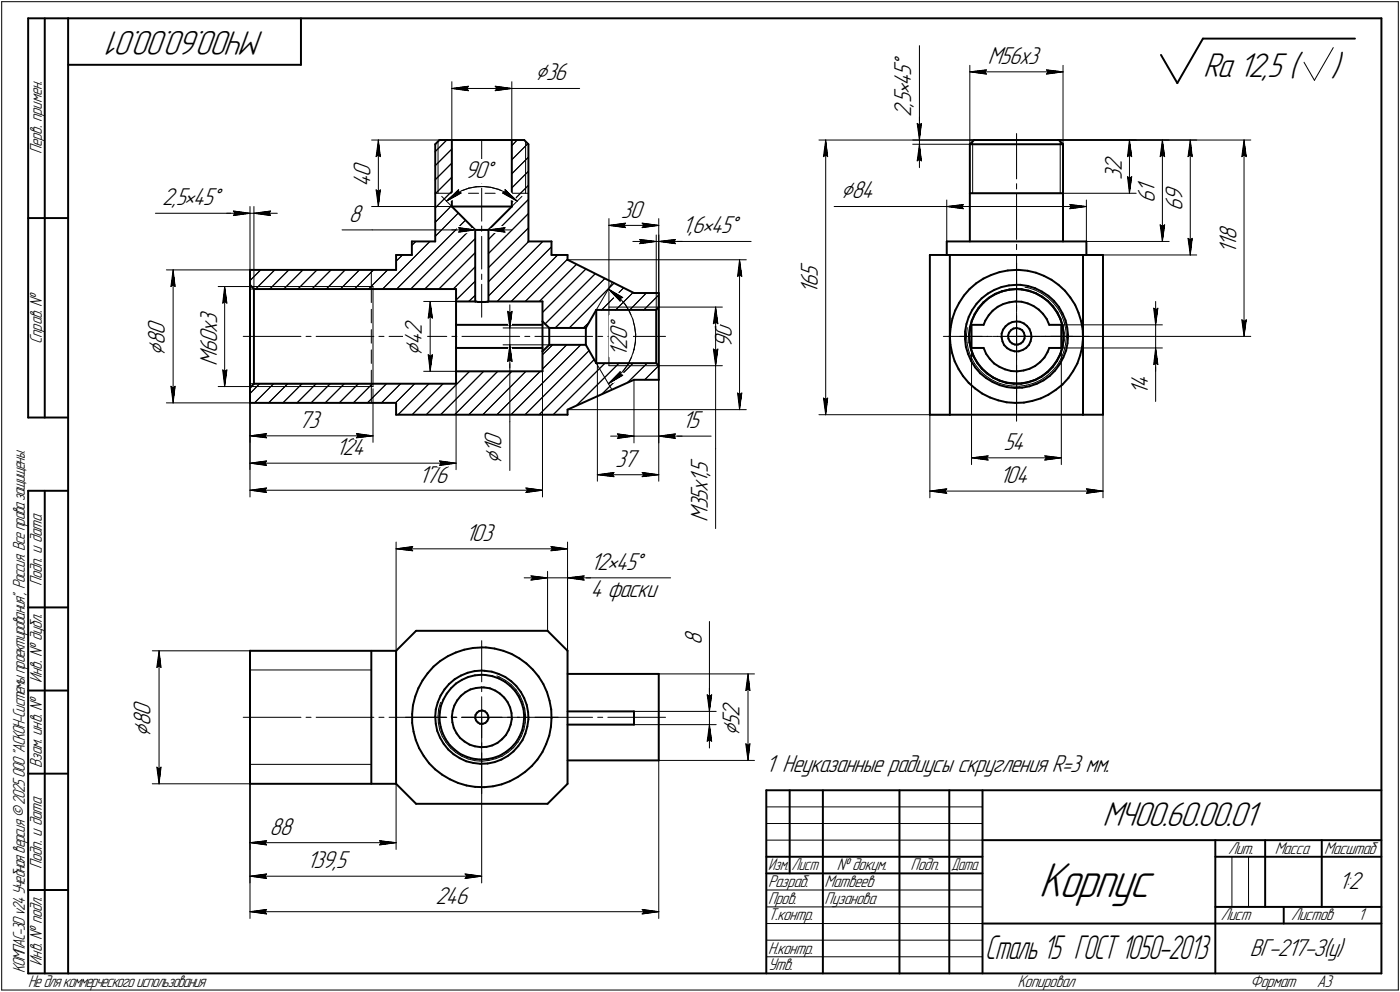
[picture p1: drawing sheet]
<svg xmlns="http://www.w3.org/2000/svg" width="421mm" height="298mm" viewBox="0 0 421 298" stroke-linecap="round" stroke-linejoin="round" font-family="sans-serif">
<defs><g id="words">
<text font-size="15.6" x="312.4" y="269.4">Корпус</text>
<g font-size="10.9">
<text x="79.5" y="9.4" transform="rotate(-180 79.5 9.4)">МЧ00.60.00.01</text>
<text x="361.8" y="23.2">Ra 12,5 (</text>
<text x="400.3" y="23.2">)</text>
<text x="331.5" y="248.1">МЧ00.60.00.01</text>
</g>
<text font-size="10.7" x="296.3" y="288.1">Сталь 15 ГОСТ 1050-2013</text>
<g font-size="7.8">
<text x="274" y="22.8" transform="rotate(-90 274 22.8)">5</text>
<text x="274" y="20.1" transform="rotate(-90 274 20.1)">°</text>
<text x="297.1" y="19.3">M56х3</text>
<text x="160.9" y="24.1">⌀36</text>
<text x="274" y="28.3" transform="rotate(-90 274 28.3)">×</text>
<text x="274" y="25.8" transform="rotate(-90 274 25.8)">4</text>
<text x="274" y="35.1" transform="rotate(-90 274 35.1)">2</text>
<text x="274" y="32.1" transform="rotate(-90 274 32.1)">,</text>
<text x="274" y="31" transform="rotate(-90 274 31)">5</text>
<text x="111.4" y="53.1" transform="rotate(-90 111.4 53.1)">0</text>
<text x="139.8" y="53.5">90°</text>
<text x="337.4" y="54" transform="rotate(-90 337.4 54)">3</text>
<text x="337.4" y="51.3" transform="rotate(-90 337.4 51.3)">2</text>
<text x="111.4" y="56.2" transform="rotate(-90 111.4 56.2)">4</text>
<text x="252.9" y="59.6">⌀84</text>
<text x="347.3" y="57.9" transform="rotate(-90 347.3 57.9)">1</text>
<text x="48.7" y="61.6">2,5×45°</text>
<text x="186.8" y="65.4">30</text>
<text x="347.3" y="60.9" transform="rotate(-90 347.3 60.9)">6</text>
<text x="355.6" y="63.4" transform="rotate(-90 355.6 63.4)">6</text>
<text x="355.6" y="60.4" transform="rotate(-90 355.6 60.4)">9</text>
<text x="104.9" y="66.8">8</text>
<text x="205.2" y="70.1">1,6×45°</text>
<text x="371.8" y="76.2" transform="rotate(-90 371.8 76.2)">1</text>
<text x="371.8" y="74.2" transform="rotate(-90 371.8 74.2)">1</text>
<text x="371.8" y="72.2" transform="rotate(-90 371.8 72.2)">8</text>
<text x="246" y="83.3" transform="rotate(-90 246 83.3)">5</text>
<text x="246" y="88.3" transform="rotate(-90 246 88.3)">1</text>
<text x="246" y="86.3" transform="rotate(-90 246 86.3)">6</text>
<text x="49.5" y="100.7" transform="rotate(-90 49.5 100.7)">0</text>
<text x="65.3" y="100.1" transform="rotate(-90 65.3 100.1)">х</text>
<text x="65.3" y="97.4" transform="rotate(-90 65.3 97.4)">3</text>
<text x="126.9" y="100.7" transform="rotate(-90 126.9 100.7)">2</text>
<text x="188.6" y="99.2" transform="rotate(-90 188.6 99.2)">°</text>
<text x="220.1" y="101.6" transform="rotate(-90 220.1 101.6)">0</text>
<text x="49.5" y="107" transform="rotate(-90 49.5 107)">⌀</text>
<text x="49.5" y="103.8" transform="rotate(-90 49.5 103.8)">8</text>
<text x="65.3" y="106.2" transform="rotate(-90 65.3 106.2)">6</text>
<text x="65.3" y="103.1" transform="rotate(-90 65.3 103.1)">0</text>
<text x="126.9" y="107" transform="rotate(-90 126.9 107)">⌀</text>
<text x="126.9" y="103.8" transform="rotate(-90 126.9 103.8)">4</text>
<text x="188.6" y="107.3" transform="rotate(-90 188.6 107.3)">1</text>
<text x="188.6" y="105.3" transform="rotate(-90 188.6 105.3)">2</text>
<text x="188.6" y="102.3" transform="rotate(-90 188.6 102.3)">0</text>
<text x="220.1" y="104.7" transform="rotate(-90 220.1 104.7)">9</text>
<text x="65.3" y="109.9" transform="rotate(-90 65.3 109.9)">M</text>
<text x="345.3" y="118.7" transform="rotate(-90 345.3 118.7)">1</text>
<text x="345.3" y="116.7" transform="rotate(-90 345.3 116.7)">4</text>
<text x="89.8" y="128.6">73</text>
<text x="205.2" y="128.7">15</text>
<text x="101" y="136.9">124</text>
<text x="150.8" y="136.3" transform="rotate(-90 150.8 136.3)">1</text>
<text x="150.8" y="134.3" transform="rotate(-90 150.8 134.3)">0</text>
<text x="301.8" y="135.3">54</text>
<text x="150.8" y="139.4" transform="rotate(-90 150.8 139.4)">⌀</text>
<text x="185" y="140.3">37</text>
<text x="212.9" y="143.2" transform="rotate(-90 212.9 143.2)">,</text>
<text x="212.9" y="142.1" transform="rotate(-90 212.9 142.1)">5</text>
<text x="126" y="145">176</text>
<text x="212.9" y="147.8" transform="rotate(-90 212.9 147.8)">х</text>
<text x="212.9" y="145.2" transform="rotate(-90 212.9 145.2)">1</text>
<text x="300.6" y="145.2">104</text>
<text x="212.9" y="153.1" transform="rotate(-90 212.9 153.1)">3</text>
<text x="212.9" y="150.5" transform="rotate(-90 212.9 150.5)">5</text>
<text x="212.9" y="156.8" transform="rotate(-90 212.9 156.8)">M</text>
<text x="140" y="162.6">103</text>
<text x="177.6" y="171.2">12×45°</text>
<text x="177.6" y="179.5">4 фаски</text>
<text x="211" y="193.8" transform="rotate(-90 211 193.8)">8</text>
<text x="45.3" y="215.2" transform="rotate(-90 45.3 215.2)">0</text>
<text x="222.4" y="215.4" transform="rotate(-90 222.4 215.4)">2</text>
<text x="45.3" y="221.4" transform="rotate(-90 45.3 221.4)">⌀</text>
<text x="45.3" y="218.2" transform="rotate(-90 45.3 218.2)">8</text>
<text x="222.4" y="221.2" transform="rotate(-90 222.4 221.2)">⌀</text>
<text x="222.4" y="218" transform="rotate(-90 222.4 218)">5</text>
<text x="230.3" y="232.1">1 Неуказанные радиусы скругления R=3 мм.</text>
<text x="81.1" y="250.9">88</text>
<text x="92.3" y="261">139,5</text>
<text x="402.6" y="267.2">1:2</text>
<text x="131" y="271.7">246</text>
<text x="375.9" y="287.4">ВГ-217-З(у)</text>
</g>
<g font-size="5.4">
<text x="12.6" y="46.3" transform="rotate(-90 12.6 46.3)">Перв. примен.</text>
<text x="12.6" y="103.4" transform="rotate(-90 12.6 103.4)">Справ. №</text>
<text x="12.6" y="176.1" transform="rotate(-90 12.6 176.1)">Подп. и дата</text>
<text x="12.6" y="205.2" transform="rotate(-90 12.6 205.2)">Инв. № дубл.</text>
<text x="12.6" y="230.9" transform="rotate(-90 12.6 230.9)">Взам. инв. №</text>
<text x="369.3" y="256.6">Лит.</text>
<text x="383.4" y="256.6">Масса</text>
<text x="398.3" y="256.6">Масштаб</text>
<text x="12.6" y="261.1" transform="rotate(-90 12.6 261.1)">Подп. и дата</text>
<text x="251.6" y="261.6">№ докум.</text>
<text x="273.9" y="261.6">Подп.</text>
<text x="231" y="266.6">Разраб.</text>
<text x="248" y="266.6">Матвеев</text>
<text x="231" y="271.6">Пров.</text>
<text x="248" y="271.6">Пузанова</text>
<text x="231" y="276.6">Т.контр.</text>
<text x="367.1" y="276.6">Лист</text>
<text x="388.3" y="276.6">Листов</text>
<text x="408.5" y="276.6">1</text>
<text x="231" y="286.6">Н.контр.</text>
<text x="7.5" y="292.5" transform="rotate(-90 7.5 292.5)">КОМПАС-3Dv24Учебнаяверсия©2025ООО&quot;АСКОН-Системыпроектирования&quot;, Россия. Всеправазащищены.</text>
<text x="12.6" y="290.2" transform="rotate(-90 12.6 290.2)">Инв. № подл.</text>
<text x="231" y="291.6">Утв.</text>
<text x="8.5" y="296.7">Недлякоммерческогоиспользования</text>
<text x="306" y="296.6">Копировал</text>
<text x="376" y="296.6">Формат</text>
<text x="396" y="296.6">A3</text>
</g>
<g font-size="5.3">
<text x="231.1" y="261.6">Изм.</text>
<text x="238.1" y="261.6">Лист</text>
<text x="286.1" y="261.6">Дата</text>
</g>
</g></defs>
<g fill="none" stroke="#000" stroke-width=".3">
<path d="M.5 .5v297zM.5 .5h420zM276.5 13.7v23.4zM291.7 19.6v23.7zM319.7 19.6v23.7zM392.2 18.7l3.1 5.4zM401 14.3l-5.7 9.8zM420.5 .5v297zM135.9 24.6v17.5zM135.9 26.6l5-.7zM135.9 26.6l5 .7zM135.9 26.6h18z"/>
<path d="M140.4 26.6l.5 .7zM140.9 25.9l-.5 .7zM148.9 27.3l5-.7zM148.9 25.9l.5 .7zM148.9 25.9l5 .7zM149.4 26.6l-.5 .7zM153.9 26.6h5zM153.9 24.6v17.5zM158.9 26.6h15.4zM275.8 37.1l.7 .5zM275.8 37.1l.7 5zM276.5 37.1v5z"/>
<path d="M276.5 37.6l.6-.5zM276.5 35.1v7zM277.1 37.1l-.6 5zM291.7 21.6l5-.6zM291.7 21.6l5 .7zM291.7 21.6h28zM296.2 21.6l.5 .7zM296.7 21l-.5 .6zM314.7 22.3l5-.7zM314.7 21l.5 .6zM314.7 21l5 .6zM315.2 21.6l-.5 .7z"/>
<path d="M111.8 42.1h24.1zM113.1 47.1l.7-.5zM113.1 57.1l.7 5zM113.1 57.1l.7 .5zM113.8 42.1l.6 5zM113.8 46.6l.6 .5zM113.8 42.1l-.7 5zM113.8 57.6l.6-.5zM113.8 42.1v20zM114.4 57.1l-.6 5zM130.9 58.3l5-5zM130.9 54l5-5z"/>
<path d="M130.9 49.8l5-5zM130.9 45.6l3.5-3.5zM130.9 58.1h5zM131.7 42.5v15.6zM132.8 59l3.1 3.1zM135 59.7l1.8-1.3zM135 59.7l-.7 .8zM135.9 58.1h3zM136.8 58.4l2.1-1.1zM137.9 57v.7zM137.9 57.7l.8 .3zM138.9 57.3l2.1-.7z"/>
<path d="M140.9 58.1h3zM141 56.6l2.2-.5zM143.2 56.1l2.3-.1zM144.9 42.1v9.9zM144.9 53.5v1.5zM144.9 56.6v9.9zM145.5 56l2.2 .3zM145.9 58.1h3zM147.7 56.3l2.2 .6zM149.9 56.9l2 .8zM150.9 58.1h3zM151.1 58l4.4 2.5z"/>
<path d="M151.1 58l.8-.3zM151.9 57.7l1.9 1.3zM151.9 57v.7zM151.9 57l3.6 3.5zM153.8 59l1.7 1.5zM153.9 56.5l5-5zM153.9 52.2l5-5zM153.9 48l4.8-4.8zM153.9 58.1h5zM155.5 42.1l-1.6 1.7zM158.1 42.5v15.6zM246.3 42.1h46.6z"/>
<path d="M247.6 47.1l.7-.5zM248.3 42.1l.6 5zM248.3 46.6l.6 .5zM248.3 42.1l-.7 5zM248.3 42.1v82.5zM274.5 43.3h17.2zM274.5 42.1h18.4zM275.8 48.3l.7-.5zM276.5 43.3l-.7 5zM276.5 47.8l.6 .5zM276.5 43.3l.6 5zM276.5 43.3v7.1z"/>
<path d="M276.5 42.1v1.2zM291.7 42.1h28zM291.7 58.1h28zM292.5 43.3v14.8zM292.5 42.5v.8zM305.7 40.1v13.7zM305.7 55.2v1.6zM305.7 58.3v13.7zM318.4 42.1h.1M318.4 42.1h57.8zM318.4 42.1h23.3zM318.4 42.1h33.2z"/>
<path d="M318.4 42.1h41.5zM318.9 43.3v14.8zM318.9 42.5v.8zM319.7 58.1h22zM339.1 47.1l.6-.5zM339.1 53.1l.6 5zM339.1 53.1l.6 .5zM339.7 42.1l.7 5zM339.7 46.6l.7 .5zM339.7 42.1l-.6 5zM339.7 53.6l.7-.5zM339.7 42.1v16z"/>
<path d="M340.4 53.1l-.7 5zM348.9 47.1l.7-.5zM349.6 42.1l.7 5zM349.6 46.6l.7 .5zM349.6 42.1l-.7 5zM349.6 42.1v30.5zM357.3 47.1l.7-.5zM358 42.1l.6 5zM358 46.6l.6 .5zM358 42.1l-.7 5zM358 42.1v34.5zM373.5 47.1l.6-.5z"/>
<path d="M374.1 42.1l.7 5zM374.1 46.6l.7 .5zM374.1 42.1l-.6 5zM374.1 42.1v59zM46.7 64.1h23.5zM68.2 64.1h7zM70.2 64.1h5zM70.2 63.4l5 .7zM70.2 63.4l.4 .7zM70.2 64.8l5-.7zM70.6 64.1l-.4 .7zM75.2 62.1v23.5z"/>
<path d="M75.2 64.1h1.2zM76.4 62.1v24.8zM76.4 64.1l5 .7zM76.4 64.1l5-.7zM76.4 64.1h7zM80.9 64.1l.5 .7zM81.4 63.4l-.5 .7zM102.9 69.1h9zM111.8 62.1h24.1zM111.9 69.1h31zM119.1 78.5l2-1.9zM123.9 73.7l1.2-1.1z"/>
<path d="M129.3 72.6l-14.2 14.3zM130.9 62.5l5-5zM134.3 60.5l3.6-3.5zM134.3 60.5l4.4-2.5zM135.9 61.7l-5 5.1zM135.9 69.1h7zM137.8 64l-6.9 7zM137.9 68.4l5 .7zM137.9 68.4l.5 .7zM137.9 69.8l5-.7zM138.4 69.1l-.5 .7zM142.9 69.1h4z"/>
<path d="M144.9 67.9v1.6zM144.9 71v9.9zM146.9 76.2l12-12zM146.9 72l12-12.1zM146.9 69.1l5 .7zM146.9 69.1l5-.7zM146.9 69.1h7zM151.4 69.1l.5 .7zM151.9 68.4l-.5 .7zM153.9 60.7l5-5zM153.9 62.1l3.1-3.1zM163.2 72.6l-16.3 16.4z"/>
<path d="M165.9 74.2l-16.4 16.4zM170.7 78.1h53.8zM183.1 65.7v26.6zM183.1 67.7l5-.6zM183.1 67.7l5 .7zM183.1 67.7h15zM187.6 67.7l.5 .7zM188.1 67.1l-.5 .6zM190.3 72.6h7.1zM192.4 72l5 .6zM192.4 72l.5 .6zM192.4 73.2l5-.6z"/>
<path d="M192.9 72.6l-.5 .6zM193.1 68.4l5-.7zM193.1 67.1l.5 .6zM193.1 67.1l5 .6zM193.6 67.7l-.5 .7zM197.4 70.6v22.5zM197.4 72.6h.7zM198.1 65.7v26.6zM198.1 72.6h5zM198.1 70.6v21.7zM198.1 72.6l5 .6zM198.1 72.6l5-.6z"/>
<path d="M198.1 72.6h7zM202.7 72.6l.4 .6zM203.1 72.6h22.8zM203.1 72l-.4 .6zM222.4 78.1l.7 5zM222.4 78.1l-.6 5zM222.4 78.1v45zM250.9 62.1h15.7zM266.6 62.1h18.1zM284.7 60.1v12.5zM284.7 62.1l5-.6zM284.7 62.1l5 .6z"/>
<path d="M284.7 62.1h42zM289.2 62.1l.5 .6zM289.7 61.5l-.5 .6zM305.7 73.4v1.6zM305.7 76.5v13.7zM305.7 79.1v11.7zM321.7 62.7l5-.6zM321.7 61.5l.5 .6zM321.7 61.5l5 .6zM322.2 62.1l-.5 .6zM325.7 76.6h34.2zM326.7 60.1v12.5z"/>
<path d="M326.7 72.6h24.9zM348.9 67.6l.7 5zM348.9 67.6l.7 .5zM349.6 68.1l.7-.5zM350.3 67.6l-.7 5zM357.3 71.6l.7 5zM357.3 71.6l.7 .5zM358 72.1l.6-.5zM358.6 71.6l-.6 5zM50 81.1h25.2zM51.4 86.1l.7-.5zM52.1 81.1l.6 5z"/>
<path d="M52.1 85.6l.6 .5zM52.1 81.1l-.7 5zM52.1 81.1v40zM65.6 86.1h9.6zM67 91.1l.6-.5zM67.6 86.1l.6 5zM67.6 90.6l.6 .5zM67.6 86.1l-.6 5zM67.6 86.1v30.1zM75.2 86.1h37zM75.2 84.3l3.2-3.2zM75.2 81.1v4.5z"/>
<path d="M75.2 86.9h1.2zM75.2 85.6v3.5zM75.2 91.1v3.5zM75.2 96.6v3.5zM76.4 86.9h35.3zM76.9 86.9l5.7-5.8zM81.1 86.9l5.8-5.8zM85.3 86.9l5.8-5.8zM89.6 86.9l5.7-5.8zM93.8 86.9l5.8-5.8zM102.4 86.9l5.7-5.8zM103.8 81.1l-5.7 5.8z"/>
<path d="M106.6 86.9l5.8-5.8zM110.8 86.9l5.8-5.8zM111.7 81.1v5.8zM111.7 86.9v4zM111.7 93v4zM111.7 99.1v4zM112.2 86.1v30.1zM119.3 86.9l20.7-20.7zM123.5 86.9l18.6-18.6zM127.4 90.6h19.5zM127.8 86.9l15.1-15.2zM128.8 95.6l.6-.5z"/>
<path d="M129.4 90.6l.6 5zM129.4 95.1l.6 .5zM129.4 90.6l-.6 5zM129.4 90.6v21zM132 86.9l10.9-11zM137.2 90.2l5.7-5.7zM137.2 94.1v47zM141 90.6l1.9-1.9zM142.9 80.2l-6.6 6.7zM144.9 82.4v1.6zM144.9 85.4v9.9zM146.9 84.7l12.1-12.1z"/>
<path d="M146.9 80.4l12-11.9zM151.3 98.6h13.9zM152.7 93.6l.6 .5zM152.7 93.6l.6 5zM153.3 94.1l.7-.5zM153.3 91.6v7zM153.3 98.6v5zM153.8 90.6l13.9-14zM154 93.6l-.7 5zM158 90.6l12.7-12.7zM162.2 90.6l11.2-11.2zM163.2 93.9l13-13z"/>
<path d="M163.2 93.6v55.8zM163.9 97.4l15.1-15.1zM167 98.6l14.9-14.9zM171.2 98.6l13.5-13.5zM175.4 98.6l1.8-1.7zM180.9 93.1l6.6-6.6zM183 86.9l1.9 1.3zM183 86.9l4.3 2.5zM183 86.9l3.5 3.6zM183.1 92.3v17.6zM183.1 92.3h15zM184 85.2l-4.7 7.9z"/>
<path d="M184.9 88.2l1.7 1.6zM185.2 93.1l5.1-5.1zM186.5 89.7l.8-.3zM186.5 89.7v.8zM186.6 89.8l1.5 1.8zM188.1 91.6l1.2 2zM189.3 93.6l.9 2.2zM190.2 95.8l.6 2.2zM190.8 98l.4 2.4zM193.6 93.1l4.5-4.5zM194.4 88.1l-5 5zM198.1 92.3v17.6z"/>
<path d="M198.1 92.3h19.2zM214.5 97.3l.7-.5zM215.2 92.3l.7 5zM215.2 96.8l.7 .5zM215.2 92.3l-.7 5zM215.2 92.3v17.6zM221.8 83.1l.6-.5zM222.4 82.6l.7 .5zM290.9 98.5l-.2 2.3zM291.8 98.4l-.3 2.1zM292.2 97.6v42zM292.4 96.3l-.6 2.1z"/>
<path d="M305.7 91.7v1.5zM305.7 94.7v13.7zM305.7 92.3v1.4zM305.7 95.2v5.9zM305.7 84.1v8.4zM305.7 93.9v1.5zM305.7 96.9v4.2zM308.3 86.4h.8zM309.1 86.4l2.1 .7zM310.6 87.8l1 .3zM311.2 87.1l2.1 1zM311.6 88.1l1.8 1.1z"/>
<path d="M313.3 88.1l1.8 1.3zM313.4 89.2l1.8 1.4zM315.1 89.4l1.6 1.5zM315.2 90.6l1.5 1.5zM316.7 90.9l1.5 1.8zM316.7 92.1l1.2 1.9zM317.9 94l1 1.9zM318.2 92.7l1.1 2zM318.9 95.9l.6 2.1zM319.2 97.6h30.4zM319.2 97.6v42zM319.3 94.7l.7 2.1z"/>
<path d="M319.5 98l.4 2.2zM320 96.8l.5 2.2zM320.5 99l.2 2.3zM347 92.6l.6 .5zM347 92.6l.6 5zM347.6 93.1l.6-.5zM347.6 90.6v7zM347.6 97.6v7zM348.2 92.6l-.6 5zM373.5 96.1l.6 5zM373.5 96.1l.6 .5zM374.1 96.6l.7-.5z"/>
<path d="M374.8 96.1l-.7 5zM51.4 116.1l.7 5zM51.4 116.1l.7 .5zM52.1 116.6l.6-.5zM52.7 116.1l-.6 5zM65.6 116.2h9.6zM67 111.2l.6 5zM67 111.2l.6 .4zM67.6 111.6l.6-.4zM68.2 111.2l-.6 5zM73.2 101.1h17.3zM75.2 116.2h37z"/>
<path d="M75.2 116.6v4.5zM75.2 115.3h1.2zM75.2 102.1v3.5zM75.2 107.6v3.5zM75.2 113.1v3.5zM75.2 116.6v32.8zM75.2 116.6v24.5zM75.2 116.6v16.3zM76.4 115.3h35.3zM78.1 115.3l-2.9 3zM92 101.1h1.6zM95.1 101.1h17.3z"/>
<path d="M111.7 105.2v4zM111.7 111.3v4zM111.7 115.3v5.8zM112.2 116.8v16.1zM114 101.1h1.5zM117 101.1h17.4zM120.5 115.3l-5.8 5.8zM127.4 111.6h9.8zM128.8 106.6l.6 5zM128.8 106.6l.6 .5zM129.4 107.1l.6-.5zM130 106.6l-.6 5z"/>
<path d="M133.3 115.3l-9.3 9.3zM135.9 101.1h1.5zM138.9 101.1h17.4zM145.5 111.6l-13 13zM149.7 111.6l-13 13zM151.3 103.6h13.9zM152.7 108.6l.6-.5zM153.3 103.6v23.1zM153.3 103.6l-.6 5zM153.3 108.1l.7 .5zM153.3 103.6l.7 5zM153.3 103.6v7z"/>
<path d="M153.9 111.6l-12.9 13zM157.8 101.1h1.5zM158.2 111.6l-13 13zM160.9 101.1h17.3zM163.2 110.9l7.2-7.3zM163.2 106.6l3-3zM179.3 109.1l4.7 7.9zM179.7 109.1v35.5zM179.7 101.1h1.6zM181.1 118.4l9.3-9.3zM182.8 101.1h17.4zM183 115.3l1.1-.7z"/>
<path d="M183 115.3l4.3-2.5zM183.1 109.9h15zM184.1 114.6l1.8-1.5zM186.5 111.7l-3.5 3.6zM186.5 111.7v.8zM186.5 112.5l.8 .3zM187.5 111.3l-1.6 1.8zM188.8 114.9l5.8-5.8zM188.9 109.5l-1.4 1.8zM189.9 107.4l-1 2.1zM190.7 105.1l-.8 2.3zM190.7 114.1v19z"/>
<path d="M191.1 102.8l-.4 2.3zM191.2 100.4l-.1 2.4zM193.9 114.1l4.2-4.2zM198.1 114.1h.1M198.1 114.1v19zM198.1 109.9v34.7zM198.1 109.9h19.2zM214.5 104.9l.7 5zM214.5 104.9l.7 .5zM215.2 109.9v25zM215.2 105.4l.7-.5zM215.9 104.9l-.7 5z"/>
<path d="M221.8 118.1l.6 5zM221.8 118.1l.6 .5zM222.4 118.6l.7-.5zM223.1 118.1l-.7 5zM247.6 119.6l.7 5zM247.6 119.6l.7 .5zM248.9 119.6l-.6 5zM283.7 101.1h11.7zM288.7 101.1h8.3zM290.7 100.8l.1 2.2zM290.8 103l.5 2.2zM291.3 105.2l.7 2.1z"/>
<path d="M291.5 100.5l.1 2.2zM291.6 102.7l.4 2.2zM292 107.3l1.1 2zM292 104.9l.8 2zM292.8 106.9l1 2zM293.1 109.3l1.4 1.8zM293.8 108.9l1.3 1.7zM294.5 111.1l1.6 1.5zM295.1 110.6l1.7 1.5zM296.1 112.6l1.8 1.4zM296.8 112.1l1.7 1.3zM296.8 101.1h1.6z"/>
<path d="M297.9 114l2.1 1zM298.5 101.1h1.6zM298.5 113.4l2 .9zM299.9 101.1h5.8zM300 115l2.1 .7zM300.5 114.3l2.1 .7zM301.5 101.1h4.2zM302.1 115.7l2.2 .3zM302.6 115l2.2 .2zM304.3 116l2.3 .1zM304.8 115.2h2.1zM305.7 109.9v1.5z"/>
<path d="M305.7 112.9v13.7zM305.7 101.1h5.8zM305.7 111.4v11.7zM305.7 108.5v1.4zM305.7 101.1v5.8zM305.7 109.7v8.4zM305.7 106.8v1.5zM305.7 101.1v4.1zM305.7 101.1h4.2zM305.7 101.1h70.5zM306.6 116.1l2.2-.4zM306.9 115.2l2.2-.3z"/>
<path d="M308.8 115.7l2.2-.6zM309.1 114.9l2.1-.8zM311 115.1l2-.9zM311.2 114.1l2-.9zM311.4 101.1h1.4zM313 101.1h1.5zM313 114.2l1.9-1.3zM313.2 113.2l1.7-1.4zM314.4 101.1h8.3zM314.9 112.9l1.7-1.5zM314.9 111.8l1.6-1.5zM316.1 101.1h11.6z"/>
<path d="M317.8 108.5l-1.3 1.8zM318 109.7l-1.4 1.7zM318.8 106.6l-1 1.9zM319.1 107.8l-1.1 1.9zM319.2 104.6h30.4zM319.4 104.6l-.6 2zM319.8 102.4l-.4 2.2zM319.9 100.2l-.1 2.2zM320 105.7l-.9 2.1zM320.5 103.5l-.5 2.2zM320.7 101.3l-.2 2.2zM347 109.6l.6-.5z"/>
<path d="M347.6 104.6v5zM347.6 109.6v11zM347.6 104.6l-.6 5zM347.6 109.1l.6 .5zM347.6 104.6l.6 5zM347.6 104.6v7zM50 121.1h25.2zM75.2 139.2l5-.7zM75.2 139.2l5 .7zM75.2 139.2h62zM75.2 131l5-.7zM75.2 131l5 .6z"/>
<path d="M75.2 131h37zM76.5 121.1l5.8-5.8zM79.7 139.2l.5 .7zM79.7 131l.5 .6zM80.2 138.5l-.5 .7zM80.2 130.3l-.5 .7zM80.8 121.1l5.7-5.8zM85.1 121.1l5.7-5.8zM89.3 121.1l5.8-5.8zM93.6 121.1l5.7-5.8zM97.8 121.1l5.7-5.8zM102 121.1l5.8-5.8z"/>
<path d="M106.3 121.1l5.7-5.8zM107.2 131.6l5-.6zM107.2 130.3l.4 .7zM107.2 130.3l5 .7zM107.6 131l-.4 .6zM110.5 121.1l5.7-5.8zM119 121.1l5.7-5.8zM119.7 124.6l9.3-9.3zM128.2 124.6l13-13zM132.2 139.9l5-.7zM132.2 138.5l.5 .7zM132.2 138.5l5 .7z"/>
<path d="M132.7 139.2l-.5 .7zM149.4 124.6l13.1-13zM153.3 126.7v14.7zM153.7 124.6l21-21zM157.9 124.6l19.3-19.3zM162.1 124.6l16.6-16.6zM166.4 124.6l15.5-15.5zM170.7 123.1h53.8zM173.4 121.8l12.8-12.7zM183.6 131.1h7.1zM185.7 130.4l5 .7zM185.7 130.4l.5 .7z"/>
<path d="M185.7 131.7l5-.6zM186.2 131.1l-.5 .6zM190.7 131.1h7.4zM198.1 131.1h5zM198.1 131.1l5 .6zM198.1 131.1l5-.7zM198.1 131.1h7zM202.7 131.1l.4 .6zM203.1 130.4l-.4 .7zM203.2 131.1h10.7zM215.2 134.9v23.9zM246.3 124.6h39.4z"/>
<path d="M248.3 120.1l.6-.5zM279.7 124.6v25zM292.2 137.6l5-.6zM292.2 137.6l5 .7zM292.2 137.6h27zM296.7 137.6l.5 .7zM297.2 137l-.5 .6zM314.2 138.3l5-.7zM314.2 137l.5 .6zM314.2 137l5 .6zM314.7 137.6l-.5 .7zM331.7 124.6v25z"/>
<path d="M75.2 147.3l5-.7zM75.2 147.3l5 .7zM75.2 147.3h88zM79.7 147.3l.5 .7zM80.2 146.6l-.5 .7zM158.2 148l5-.7zM158.2 146.6l.5 .7zM158.2 146.6l5 .7zM158.7 147.3l-.5 .7zM179.7 142.7l5-.7zM179.7 142.7l5 .6zM179.7 142.7h18.4z"/>
<path d="M184.1 142.7l.6 .6zM184.7 142l-.6 .7zM193.1 143.3l5-.6zM193.1 142l.5 .7zM193.1 142l5 .7zM193.6 142.7l-.5 .6zM279.7 147.6l5-.7zM279.7 147.6l5 .7zM279.7 147.6h52zM284.2 147.6l.5 .7zM284.7 146.9l-.5 .7zM326.7 148.3l5-.7z"/>
<path d="M326.7 146.9l.5 .7zM326.7 146.9l5 .7zM327.2 147.6l-.5 .7zM119.1 162.9v32.7zM119.1 164.9l5-.6zM119.1 164.9l5 .6zM119.1 164.9h51.6zM123.6 164.9l.5 .6zM124.1 164.3l-.5 .6zM157.6 173.7h7.1zM159.7 173.1l5 .6zM159.7 173.1l.5 .6z"/>
<path d="M159.7 174.3l5-.6zM160.2 173.7l-.5 .6zM164.7 171.7v17.9zM164.7 173.7h6zM165.7 165.5l5-.6zM165.7 164.3l.4 .6zM165.7 164.3l5 .6zM166.1 164.9l-.4 .6zM170.7 162.9v32.7zM170.7 171.7v23.9zM170.7 173.7h4.9zM170.7 173.7l5 .6z"/>
<path d="M170.7 173.7l5-.6zM170.7 173.7h6.9zM175.2 173.7l.5 .6zM175.6 173.7h26.1zM175.7 173.1l-.5 .6zM45.8 195.6h29.4zM47.8 195.6l.6 5zM47.8 195.6l-.6 5zM47.8 195.6v39.9zM144.9 192.5v12.4zM213.4 195.8v18zM213.4 186.8v9z"/>
<path d="M47.2 200.6l.6-.5zM47.8 200.1l.6 .5zM73.2 215.6h17.3zM75.2 201.3h36.5zM92 215.6h1.6zM95.1 215.6h17.3zM114 215.6h1.5zM117 215.6h17.4zM121.9 215.6h12.3zM131.7 215.1l.1 2.2zM131.8 217.3l.4 2.1zM131.9 213.1l-.2 2z"/>
<path d="M132.2 219.4l.8 1.9zM132.5 211.1l-.6 2zM135.7 215.6h1.5zM135.9 215.6h1.5zM138.8 215.6h6.1zM138.9 215.6h17.4zM144.9 215.6v6.1zM144.9 206.4v1.5zM144.9 209.4v6.2zM144.9 215.6h6.1zM144.9 215.6v49.7zM149.4 203.1l.8 .4z"/>
<path d="M150.2 203.5l1.9 1zM152.1 204.5l1.7 1.2zM152.6 215.6h1.5zM153.8 205.7l1.4 1.6zM155.2 207.3l1.2 1.7zM155.5 215.6h12.4zM156.4 209l.8 1.9zM157.2 210.9l.6 2zM157.6 219.3l-.8 1.9zM157.8 215.6h1.5zM157.8 212.9l.3 2.2zM158 217.2l-.4 2.1z"/>
<path d="M158.1 215.1l-.1 2.1zM160.9 215.6h17.3zM179.7 215.6h1.6zM182.8 215.6h17.4zM190.7 217.8h24.7zM190.7 213.8h24.7zM198.1 202.5h28.8zM212.7 208.8l.7 .5zM212.7 208.8l.7 5zM213.4 217.8l-.7 5zM213.4 217.8l.6 5zM213.4 217.8v7z"/>
<path d="M213.4 209.3l.6-.5zM213.4 206.8v7zM213.4 213.8v4zM214 208.8l-.6 5zM224.3 207.5l.7-.5zM225 202.5l.6 5zM225 207l.6 .5zM225 202.5l-.7 5zM225 202.5v26zM45.8 235.5h29.4zM47.2 230.5l.6 5zM47.2 230.5l.6 .6z"/>
<path d="M47.8 231.1l.6-.6zM48.4 230.5l-.6 5zM75.2 229.7h36.5zM75.2 235.5v40.5zM75.2 235.5v19.8zM75.2 235.5v29.8zM119.1 235.5v19.8zM133 221.3l1.1 1.8zM134.1 223.1l1.4 1.7zM135.5 224.8l1.6 1.3zM137.1 226.1l1.8 1.1zM138.9 227.2l1.9 .9z"/>
<path d="M140.8 228.1l2 .5zM142.8 228.6l2.1 .2zM144.9 226.2v12.3zM144.9 223.2v1.5zM144.9 228.8l2.2-.3zM147.1 228.5l2-.5zM149.1 228l1.9-.8zM151 227.2l1.8-1.1zM152.8 226.1l1.6-1.4zM155.8 223l-1.4 1.7zM156.8 221.2l-1 1.8zM198.1 228.5v47.5z"/>
<path d="M198.1 228.5h28.8zM212.7 222.8l.7-.5zM213.4 222.3l.6 .5zM224.3 223.5l.7 5zM224.3 223.5l.7 .5zM225 224l.6-.5zM225.6 223.5l-.6 5zM75.2 253.2l5-.6zM75.2 253.2l5 .7zM75.2 253.2h43.9zM79.7 253.2l.5 .7zM80.2 252.6l-.5 .6z"/>
<path d="M114.1 253.9l5-.7zM114.1 252.6l.5 .6zM114.1 252.6l5 .6zM114.6 253.2l-.5 .7zM230.5 247.5h65zM230.5 252.5h65zM230.5 242.5h65zM370.5 257.5v15zM375.5 257.5v15zM75.2 274l5-.7zM75.2 274l5 .7zM75.2 274h122.9z"/>
<path d="M75.2 263.3l5-.7zM75.2 263.3l5 .7zM75.2 263.3h69.7zM79.7 274l.5 .7zM79.7 263.3l.5 .7zM80.2 273.3l-.5 .7zM80.2 262.6l-.5 .7zM139.9 264l5-.7zM139.9 262.6l.5 .7zM139.9 262.6l5 .7zM140.4 263.3l-.5 .7zM193.1 274.7l5-.7z"/>
<path d="M193.1 273.3l.5 .7zM193.1 273.3l5 .7zM193.6 274l-.5 .7zM230.5 267.5h65zM230.5 272.5h65zM230.5 277.5h65zM.5 297.5h420zM230.5 282.5h65zM230.5 287.5h65z"/>
</g>
<g fill="none" stroke="#000" stroke-width=".59">
<path d="M8.5 5.5v120zM8.5 5.5h12zM13.5 5.5v120zM20.5 5.5v287zM20.5 5.5h395zM20.5 19.5h70zM90.5 5.5v14zM349.2 16.5l4.9 8.5zM361.8 11.6l-7.7 13.4zM361.8 11.6h45.7zM415.5 5.5v287zM130.9 43.3v29.3z"/>
<path d="M130.9 43.3l1.3-1.2zM132.2 42.1h3.7zM135.9 42.1h18zM135.9 42.1v20zM153.9 42.1h3.7zM153.9 42.1v20zM157.6 42.1l1.3 1.2zM158.9 43.3v29.3zM291.7 43.3v29.3zM291.7 43.3l1.2-1.2zM291.7 43.3h28zM291.7 58.1h28z"/>
<path d="M292.9 42.1h25.5zM318.4 42.1l1.3 1.2zM319.7 43.3v29.3zM8.5 65.5h12zM119.1 76.6v4.5zM119.1 76.6h4.8zM123.9 72.6h7zM123.9 72.6v4zM135.9 62.1h18zM135.9 62.1l7 7zM142.9 69.1h4zM142.9 69.1v21.5z"/>
<path d="M146.9 69.1v21.5zM146.9 69.1l7-7zM158.9 72.6h7zM165.9 76.6h4.8zM165.9 72.6v4zM170.7 78.1l20 10zM170.7 76.6v1.5zM279.7 76.6v48zM279.7 76.6h6zM284.7 72.6v4zM284.7 72.6h42zM285.7 76.6h40z"/>
<path d="M285.7 76.6v24.5zM325.7 76.6h6zM325.7 76.6v24.5zM326.7 72.6v4zM331.7 76.6v48zM75.2 86.1v15zM75.2 85.6v31zM75.2 85.6l1.2 1.3zM75.2 81.1h43.9zM75.2 81.1v4.5zM76.4 86.9v28.4zM76.4 86.9h60.8z"/>
<path d="M137.2 90.6v7zM137.2 97.6v7zM137.2 97.6h26zM137.2 90.6h5.7zM137.2 86.9v3.7zM142.9 90.6h.2zM143.1 90.6l.7 .2zM143.8 90.8h1.2zM145 90.8h1zM146 90.8l.6-.1zM146.6 90.7l.3-.1zM146.9 90.6h16.3z"/>
<path d="M163.2 96.6v9zM163.2 90.6v6zM163.2 96.6l2 2zM165.2 98.6v5zM165.2 98.6h11zM176.2 98.6v5zM179.3 93.1v16zM179.3 93.1h18.1zM179.3 93.1l-3.1 5.5zM190.7 88.1h7.4zM197.4 93.1v16zM198.1 92.3v17.6z"/>
<path d="M198.1 88.1v4.2zM198.1 92.3l-.7 .8zM285.9 98.3l-.2 2.6zM286.4 95.8l-.5 2.5zM287.3 93.3l-.9 2.5zM288.5 91l-1.2 2.3zM289.9 88.8l-1.4 2.2zM290.2 99.7v2.2zM290.7 97.4l-.5 2.3zM291.3 95.2l-.6 2.2zM291.6 86.9l1.9-1.7zM291.6 86.9l-1.7 1.9z"/>
<path d="M291.7 98.5l-.3 2.2zM291.8 98.6l-.3 2.2zM292.2 97.6h3.6zM292.2 97.6v7zM292.3 96.4l-.5 2.2zM292.3 96.4l-.6 2.1zM292.4 93.2l-1.1 2zM293.1 94.4l-.8 2zM293.2 94.4l-.9 2zM293.5 85.2l2.2-1.5zM293.7 91.3l-1.3 1.9zM294.3 92.5l-1.2 1.9z"/>
<path d="M294.4 92.5l-1.2 1.9zM295.2 89.7l1.9-1.5zM295.2 89.7l-1.5 1.6zM295.7 83.7l2.4-1.1zM295.7 90.8l1.7-1.3zM295.7 90.8l-1.4 1.7zM295.8 90.9l1.6-1.4zM295.8 90.9l-1.4 1.6zM296.3 96.4l-.5 1.2zM297.1 88.2l1.9-1.1zM297.3 94.7l-1 1.7zM297.4 89.5l2-1.1z"/>
<path d="M297.4 89.5l1.9-1.2zM298.1 82.6l2.5-.8zM298.5 93.4l1.6-1.2zM298.5 93.4l-1.2 1.3zM299 87.1l2.2-.8zM299.3 88.3l2-.8zM299.4 88.4l2-.9zM300.1 92.2l1.7-.8zM300.6 81.8l2.5-.5zM301.2 86.3l2.2-.5zM301.3 87.5l2.2-.5zM301.4 87.5l2.1-.5z"/>
<path d="M301.7 99.1l-.5 1.1zM301.8 91.4l1.7-.6zM302.4 98l1-.7zM302.4 98l-.7 1.1zM303.1 81.3l2.6-.2zM303.4 97.3l1.1-.5zM303.4 85.8l2.3-.2zM303.4 100l-.2 .8zM303.5 87l2.2-.1zM303.5 90.8l1.9-.2zM304 99.2l.8-.5zM304 99.2l-.6 .8z"/>
<path d="M304.5 96.8l1.2-.2zM304.8 98.7l.9-.1zM305.4 90.6l1.9 .1zM305.7 86.9l1.5 .1zM305.7 81.1h.7zM305.7 86.9l1.6 .1zM305.7 85.6h1.1zM305.7 96.6l1 .1zM305.7 98.6l1 .2zM306.4 81.1l2.6 .3zM306.7 98.8l.7 .4zM306.7 96.7l1.2 .5z"/>
<path d="M306.8 85.6l2.3 .3zM307.2 87l2.1 .4zM307.3 90.7l1.8 .5zM307.3 87l2.2 .4zM307.4 99.2l.5 .8zM307.9 97.2l1 .8zM307.9 100l.3 .9zM308.9 98l.7 .9zM309 81.4l2.6 .6zM309.1 85.9l2.2 .7zM309.1 91.2l1.7 .7zM309.3 87.4l2 .7z"/>
<path d="M309.5 87.4l2.1 .7zM309.6 98.9l.4 1.2zM310.8 91.9l1.6 1.1zM311.3 88.1l2 1.1zM311.3 86.6l2.1 1zM311.6 82l2.3 .9zM311.6 88.1l1.8 1.1zM312.4 93l1.3 1.3zM313.3 89.2l1.7 1.2zM313.4 87.6l1.9 1.3zM313.4 89.2l1.8 1.3zM313.7 94.3l1.1 1.5z"/>
<path d="M313.9 82.9l2.3 1.2zM314.8 95.8l.8 1.8zM315 90.4l1.6 1.6zM315.2 90.5l1.5 1.6zM315.3 88.9l1.7 1.5zM315.6 97.6h3.6zM316.2 84.1l2.1 1.5zM316.6 92l1.2 1.8zM316.7 92.1l1.3 1.8zM317 90.4l1.4 1.8zM317.8 93.8l1.1 2zM318 93.9l.9 1.9z"/>
<path d="M318.3 85.6l2 1.8zM318.4 92.2l1.1 1.9zM318.9 95.8l.6 2zM318.9 95.8l.7 2.2zM319.2 97.6v7zM319.5 97.8l.4 2.2zM319.5 94.1l1 2.2zM319.6 98l.3 2.2zM319.9 100v2.2zM320.3 87.4l1.6 2zM320.5 96.3l.5 2.3zM321 98.6l.2 2.2z"/>
<path d="M321.9 89.4l1.4 2.2zM323.3 91.6l1.1 2.4zM324.4 94l.7 2.4zM325.1 96.4l.5 2.7zM325.6 99.1l.1 2.5zM75.2 101.1v15.1zM75.2 116.6v4.5zM76.4 115.3l-1.2 1.3zM76.4 115.3h60.8zM137.2 104.6v7zM137.2 104.6h26zM137.2 111.6v3.7z"/>
<path d="M137.2 111.6h26zM163.2 105.6l2-2zM163.2 105.6v6zM165.2 103.6h11zM176.2 103.6l3.1 5.5zM179.3 109.1h18.1zM190.7 114.1h7.4zM197.4 109.1l.7 .8zM198.1 109.9v4.2zM285.7 100.9l.1 2.6zM285.7 101.1v23.5zM285.8 103.5l.5 2.6z"/>
<path d="M286.3 106.1l.8 2.4zM287.1 108.5l1.2 2.4zM288.3 110.9l1.3 2.1zM289.6 113l1.7 2.1zM290.2 101.9l.3 2.3zM290.5 104.2l.7 2.2zM291.2 106.4l.9 2.1zM291.3 115.1l2 1.7zM291.4 100.7l.2 2.2zM291.5 100.8l.1 2.2zM291.6 103l.5 2.1zM291.6 102.9l.4 2.1z"/>
<path d="M292 105l.8 2.1zM292.1 105.1l.8 2zM292.1 108.5l1.2 1.9zM292.2 104.6h3.6zM292.8 107.1l1.1 1.9zM292.9 107.1l1.1 2zM293.3 116.8l2.1 1.5zM293.3 110.4l1.5 1.8zM293.9 109l1.3 1.7zM294 109.1l1.3 1.6zM294.8 112.2l1.8 1.4zM295.2 110.7l1.6 1.5z"/>
<path d="M295.3 110.7l1.6 1.5zM295.4 118.3l2.4 1.2zM295.8 104.6l.8 1.7zM296.6 113.6l1.9 1.2zM296.6 106.3l1.1 1.6zM296.8 112.2l1.8 1.3zM296.9 112.2l1.8 1.3zM297.7 107.9l1.3 1.3zM297.8 119.5l2.4 .8zM298.5 114.8l2.2 .9zM298.6 113.5l2 .9zM298.7 113.5l2 .9z"/>
<path d="M299 109.2l1.6 1zM300.6 114.4l2.1 .7zM300.6 110.2l1.7 .8zM300.7 115.7l2.2 .6zM300.7 114.4l2.1 .6zM301.2 100.2v1.2zM301.2 101.4l.3 1.2zM301.5 102.6l.5 1.1zM302 103.7l.9 .9zM302.3 111l1.8 .5zM302.7 115.1l2.2 .2zM302.8 115l2.2 .2z"/>
<path d="M302.9 116.3l2.2 .3zM302.9 104.6l1.1 .6zM303.2 100.8l.1 1zM303.3 101.8l.4 .8zM303.7 102.6l.7 .6zM304 105.2l1.1 .4zM304.1 111.5l1.9 .1zM304.4 103.2l.8 .3zM304.9 115.3h2.2zM305 115.2h2.2zM305.1 116.6l2.3-.1zM305.1 105.6h1.3z"/>
<path d="M305.2 103.5h1zM306 111.6l1.8-.3zM306.2 103.5l.8-.3zM306.4 105.6l1.2-.4zM307 103.2l.7-.6zM307.1 115.3l2.1-.4zM307.2 115.2l2.1-.4zM307.4 116.5l2.2-.4zM307.6 105.2l1-.6zM307.8 111.3l1.8-.5zM308.1 101.8l-.4 .8zM308.2 100.9l-.1 .9z"/>
<path d="M309.2 114.9l2.1-.7zM309.3 114.8l2.1-.7zM309.5 103.6l-.9 1zM309.6 116.1l2.2-.8zM309.6 110.8l1.7-.8zM310 102.5l-.5 1.1zM310 100.1l.2 1.2zM310.2 101.3l-.2 1.2zM311.3 114.2l2-1zM311.3 110l1.5-1.2zM311.4 114.1l2-1.1zM311.8 115.3l2.1-1z"/>
<path d="M313 119.7l2.3-1.1zM313.3 113.2l1.7-1.4zM313.4 113l1.6-1.2zM313.9 114.3l1.8-1.4zM314.1 107.4l-1.3 1.4zM315 111.8l1.6-1.5zM315 105.8l-.9 1.6zM315.3 118.6l2.2-1.4zM315.6 104.6l-.6 1.2zM315.6 104.6h3.6zM315.7 112.9l1.6-1.6zM316.6 110.2l-1.6 1.6z"/>
<path d="M317.5 117.2l2-1.6zM317.8 108.4l-1.2 1.8zM317.8 108.5l-1.2 1.8zM318.7 109.5l-1.4 1.8zM318.9 106.4l-1.1 2zM318.9 106.6l-1.1 1.9zM319.5 104.3l-.6 2.1zM319.5 104.5l-.6 2.1zM319.8 107.4l-1.1 2.1zM319.9 102.2l-.4 2.1zM319.9 102.4l-.4 2.1zM319.9 100.2v2.2z"/>
<path d="M320.6 105.3l-.8 2.1zM321.1 103.1l-.5 2.2zM321.2 100.8l-.1 2.3zM321.3 113.6l-1.8 2zM322.7 111.5l-1.4 2.1zM324 109.2l-1.3 2.3zM324.9 106.8l-.9 2.4zM325.5 104.2l-.6 2.6zM325.7 101.6l-.2 2.6zM325.7 101.1v23.5zM8.5 125.5h12zM75.2 121.1h43.9z"/>
<path d="M119.1 121.1v3.5zM119.1 124.6h51.6zM170.7 123.1l20-9zM170.7 123.1v1.5zM279.7 124.6h6zM285.7 124.6h40zM300.2 120.3l2.6 .6zM302.8 120.9l2.5 .2zM305.3 121.1l2.6-.1zM307.9 121l2.6-.5zM310.5 120.5l2.5-.8zM325.7 124.6h6z"/>
<path d="M8.5 147.5v145zM8.5 147.5h12zM13.5 147.5v145zM8.5 182.5h12zM75.2 195.6h43.9zM75.2 195.6v39.9zM111.7 195.6v39.9zM119.1 195.6v39.9zM125.1 189.6h39.6zM125.1 189.6l-6 6zM132.4 198.6l2.3-1.4zM134.7 197.2l2.4-1.1z"/>
<path d="M137.1 196.1l2.5-.9zM139.6 195.2l2.6-.5zM142.2 194.7l2.7-.1zM144.9 194.6h1.2zM146.1 194.6l2.7 .3zM148.8 194.9l2.6 .7zM151.4 195.6l2.4 .9zM153.8 196.5l2.4 1.4zM156.2 197.9l2.1 1.5zM158.3 199.4l2 1.9zM164.7 189.6l6 6zM170.7 195.6v39.9z"/>
<path d="M8.5 207.5h12zM124 214.5v2.8zM124 217.3l.4 2.6zM124.2 211.9l-.2 2.6zM124.4 219.9l.7 2.5zM124.9 209.3l-.7 2.6zM125.8 206.8l-.9 2.5zM127.1 204.5l-1.3 2.3zM128.6 202.4l-1.5 2.1zM130.4 200.3l2-1.7zM130.4 200.3l-1.8 2.1zM130.9 215.3l.2 2.2z"/>
<path d="M131.1 213.2l-.2 2.1zM131.1 217.5l.4 2.1zM131.5 219.6l.8 2.1zM131.7 211.1l-.6 2.1zM132.2 216.3l.3 2.1zM132.2 214.2v2.1zM132.5 209l-.8 2.1zM132.5 218.4l.6 1.9zM132.6 212.2l-.4 2zM133.3 210.2l-.7 2zM133.7 207.2l-1.2 1.8zM134.4 208.4l-1.1 1.8z"/>
<path d="M135 205.6l1.7-1.5zM135 205.6l-1.3 1.6zM135.6 206.8l1.6-1.4zM135.6 206.8l-1.2 1.6zM135.9 215.4l.2 1.7zM136.1 217.1l.4 1.7zM136.1 213.6l-.2 1.8zM136.5 218.8l.8 1.6zM136.7 212l-.6 1.6zM136.7 204.1l1.9-1.1zM137.2 205.4l1.7-1.1zM137.5 210.5l-.8 1.5z"/>
<path d="M138.6 203l2-.8zM138.6 209.1l1.4-1.1zM138.6 209.1l-1.1 1.4zM138.9 204.3l1.9-.8zM140 208l1.5-.8zM140.6 202.2l2.1-.5zM140.8 203.5l2-.6zM141.5 207.2l1.7-.4zM142.7 201.7l2.2-.2zM142.8 202.9l2.1-.1zM142.9 215.7l.3 .8zM143 214.9l-.1 .8z"/>
<path d="M143.2 206.8l1.7-.2zM143.2 216.5l.5 .6zM143.4 214.2l.7-.5zM143.4 214.2l-.4 .7zM143.7 217.1l.7 .4zM144.1 213.7l.8-.2zM144.4 217.5h.8zM144.9 201.5l.8 .1zM144.9 202.8l1.1 .1zM144.9 206.6h.6zM144.9 213.5h.2zM145.1 213.5l.8 .3z"/>
<path d="M145.2 217.5l.8-.2zM145.5 206.6l1.8 .2zM145.7 201.6l2.2 .2zM145.9 213.8l.6 .6zM146 217.3l.6-.6zM146 202.9l2.1 .3zM146.5 214.4l.3 .7zM146.8 215.1l.1 .8zM146.9 215.9l-.3 .8zM147.3 206.8l1.6 .7zM147.9 201.8l2 .7zM148.1 203.2l1.9 .7z"/>
<path d="M148.9 207.5l1.5 .9zM149.9 202.5l2.1 1zM150 203.9l1.9 1zM150.4 208.4l1.2 1.2zM151.6 209.6l1.1 1.4zM151.9 204.9l1.6 1.3zM152 203.5l1.8 1.2zM152.7 211l.7 1.6zM153 219.4l-.9 1.5zM153.4 212.6l.4 1.7zM153.5 206.2l1.4 1.5zM153.6 217.8l-.6 1.6z"/>
<path d="M153.8 204.7l1.5 1.5zM153.8 214.3l.1 1.8zM153.9 216.1l-.3 1.7zM154.9 207.7l1.1 1.7zM155.3 206.2l1.3 1.7zM156 209.4l.9 1.8zM156.6 207.9l1 1.9zM156.9 211.2l.6 2.1zM157.1 219.5l-.9 1.9zM157.5 217.4l-.4 2.1zM157.5 213.3l.1 2.1zM157.6 209.8l.8 2z"/>
<path d="M157.6 215.4l-.1 2zM158.4 211.8l.4 2.2zM158.6 218.4l-.6 2.1zM158.8 214l.1 2.2zM158.9 216.2l-.3 2.2zM160.3 201.3l1.7 2zM162 203.3l1.4 2.3zM163.4 205.6l1.1 2.4zM164.5 208l.8 2.6zM165.3 210.6l.5 2.6zM165.7 218.4l-.5 2.7zM165.8 213.2l.1 2.6z"/>
<path d="M165.9 215.8l-.2 2.6zM170.7 202.5h27.4zM170.7 217.8h20zM170.7 213.8h20zM190.7 213.8v1.8zM190.7 215.6v2.2zM198.1 202.5v26zM8.5 232.5h12zM75.2 235.5h43.9zM119.1 235.5l6 6.1zM125.1 222.4l1 2.5zM126.1 224.9l1.3 2.3z"/>
<path d="M127.4 227.2l1.6 2.2zM129 229.4l1.9 1.8zM130.9 231.2l2.1 1.6zM132.3 221.7l1.1 1.8zM133 232.8l2.3 1.4zM133.1 220.3l.9 1.9zM133.4 223.5l1.4 1.7zM134 222.2l1.2 1.7zM134.8 225.2l1.6 1.5zM135.2 223.9l1.5 1.4zM135.3 234.2l2.5 1.1zM136.4 226.7l1.9 1.1z"/>
<path d="M136.7 225.3l1.7 1.3zM137.3 220.4l1 1.3zM137.8 235.3l2.5 .8zM138.3 227.8l1.9 1zM138.3 221.7l1.4 1.1zM138.4 226.6l1.9 .8zM139.7 222.8l1.5 1zM140.2 228.8l2.1 .5zM140.3 236.1l2.6 .4zM140.3 227.4l1.9 .6zM141.2 223.8l1.6 .5zM142.2 228l2.2 .3z"/>
<path d="M142.3 229.3l2.1 .2zM142.8 224.3l1.8 .2zM142.9 236.5l2.7 .1zM144.4 228.3l2-.1zM144.4 229.5l2.2-.1zM144.6 224.5h1.7zM145.6 236.6l2.7-.3zM146.3 224.5l1.7-.5zM146.4 228.2l2-.4zM146.6 229.4l2.2-.4zM148 224l1.6-.7zM148.3 236.3l2.6-.6z"/>
<path d="M148.4 227.8l2-.7zM148.8 229l2-.7zM149.6 223.3l1.4-1.1zM150.4 227.1l1.7-1.1zM150.8 228.3l1.9-1.1zM150.9 235.7l2.4-.9zM152.1 226l1.7-1.3zM152.1 220.9l-1.1 1.3zM152.7 227.2l1.7-1.4zM153.3 234.8l2.4-1.3zM155.2 223.1l-1.4 1.6zM155.7 233.5l2.2-1.5z"/>
<path d="M155.9 224.2l-1.5 1.6zM156.2 221.4l-1 1.7zM157.1 222.4l-1.2 1.8zM157.9 232l2-1.8zM158 220.5l-.9 1.9zM161.6 228.3l-1.7 1.9zM163.2 226l-1.6 2.3zM164.3 223.6l-1.1 2.4zM165.2 221.1l-.9 2.5zM170.7 228.5h27.4zM230.5 237.5h185zM230.5 237.5v55z"/>
<path d="M237.5 237.5v25zM247.5 237.5v55zM270.5 237.5v55zM285.5 237.5v55zM295.5 237.5v55zM125.1 241.6h39.6zM164.7 241.6l6-6.1zM230.5 257.5h65zM295.5 252.5h120zM365.5 252.5v40zM365.5 257.5h15zM380.5 252.5v20z"/>
<path d="M380.5 257.5h35zM397.5 252.5v20zM8.5 267.5h12zM230.5 262.5h65zM295.5 277.5h70zM365.5 277.5h50zM365.5 272.5h50zM386.1 272.5v5zM8.5 292.5h12zM20.5 292.5h395z"/>
</g>
<g fill="#fff" stroke="#fff" stroke-width=".3">
<path d="M44 95.2h7.1zM44 95.3h7.1zM44 95.4h7.1zM44 95.5h7.1zM44 95.6h7.1zM44 95.7h7.1zM44 95.8h7.1zM44 95.8h7.1zM44 95.9h7.1zM44 96h7.1zM44 96.1h7.1zM44 96.2h7.1zM44 96.3h7.1zM44 96.4h7.1zM44 96.4h7.1zM44 96.5h7.1zM44 96.6h7.1zM44 96.7h7.1zM44 96.8h7.1zM44 96.9h7.1zM44 96.9h7.1zM44 97h7.1zM44 97.1h7.1zM44 97.2h7.1zM44 97.3h7.1zM44 97.4h7.1zM44 97.5h7.1zM44 97.5h7.1zM44 97.6h7.1zM44 97.7h7.1zM44 97.8h7.1zM44 97.9h7.1zM44 98h7.1zM44 98h7.1zM44 98.1h7.1zM44 98.2h7.1zM44 98.3h7.1zM44 98.4h7.1zM44 98.5h7.1zM44 98.6h7.1zM44 98.6h7.1zM44 98.7h7.1zM44 98.8h7.1zM44 98.9h7.1zM44 99h7.1zM44 99.1h7.1zM44 99.1h7.1zM44 99.2h7.1zM44 99.3h7.1zM44 99.4h7.1zM44 99.5h7.1zM44 99.6h7.1zM44 99.7h7.1zM44 99.7h7.1zM44 99.8h7.1zM44 99.9h7.1zM44 100h7.1zM44 100.1h7.1zM44 100.2h7.1zM44 100.2h7.1zM44 100.3h7.1zM44 100.4h7.1zM44 100.5h7.1zM44 100.6h7.1zM44 100.7h7.1zM44 100.8h7.1zM44 100.8h7.1zM44 100.9h7.1zM44 101h7.1zM44 101.1h7.1zM44 101.2h7.1zM44 101.3h7.1zM44 101.3h7.1zM44 101.4h7.1zM44 101.5h7.1zM44 101.6h7.1zM44 101.7h7.1zM44 101.8h7.1zM44 101.9h7.1zM44 101.9h7.1zM44 102h7.1zM44 102.1h7.1zM44 102.2h7.1zM44 102.3h7.1zM44 102.4h7.1zM44 102.4h7.1zM44 102.5h7.1zM44 102.6h7.1zM44 102.7h7.1zM44 102.8h7.1zM44 102.9h7.1zM44 103h7.1zM44 103h7.1zM44 103.1h7.1zM44 103.2h7.1zM44 103.3h7.1zM44 103.4h7.1zM44 103.5h7.1zM44 103.5h7.1zM44 103.6h7.1zM44 103.7h7.1zM44 103.8h7.1zM44 103.9h7.1zM44 104h7.1zM44 104.1h7.1zM44 104.1h7.1zM44 104.2h7.1zM44 104.3h7.1zM44 104.4h7.1zM44 104.5h7.1zM44 104.6h7.1zM44 104.6h7.1zM44 104.7h7.1zM44 104.8h7.1zM44 104.9h7.1zM44 105h7.1zM44 105.1h7.1zM44 105.2h7.1zM44 105.2h7.1zM44 105.3h7.1zM44 105.4h7.1zM44 105.5h7.1zM44 105.6h7.1zM44 105.7h7.1zM44 105.7h7.1zM44 105.8h7.1zM44 105.9h7.1zM44 106h7.1zM44 106.1h7.1zM44 106.2h7.1zM44 106.3h7.1zM44 106.3h7.1zM44 106.4h7.1zM44 106.5h7.1zM44 106.6h7.1zM44 106.7h7.1zM44 106.8h7.1zM44 106.8h7.1z"/>
<path d="M52 81.4h.2zM52 81.4h.2zM51.9 81.5h.3zM51.9 81.6h.4zM51.8 81.7h.5zM51.8 81.8h.6zM51.8 81.9h.6zM51.7 82h.7zM51.7 82h.8zM51.6 82.1h.9zM51.6 82.2h.9zM51.6 82.3h1zM51.6 82.4h1zM51.6 82.5h1.1zM51.5 82.5h1.2zM51.5 82.6h1.2zM51.4 82.7h1.3zM51.4 82.8h1.3zM51.3 82.9h1.4zM51.3 83h1.5zM51.3 83.1h1.5zM51.3 83.1h1.5zM51.3 83.2h1.5zM51.3 83.3h1.5zM51.3 83.4h1.5zM51.3 83.5h1.5zM51.2 83.6h1.7zM51.2 83.7h1.7zM51.2 83.7h1.7zM51.2 83.8h1.7zM51.2 83.9h1.7zM51.2 84h1.7zM51.2 84.1h1.7zM51.1 84.2h1.9zM51.1 84.2h1.9zM51.1 84.3h1.9zM51.1 84.4h1.9zM51.1 84.5h1.9zM51.1 84.6h1.9zM51.1 84.7h1.9zM51.1 84.8h1.9zM51.1 84.8h2zM51.1 84.9h2zM51.1 85h2zM51.1 85.1h2zM51.1 85.2h2zM51.1 85.3h2zM51.1 85.3h2zM51 85.4h2.2zM51 85.5h2.2zM51 85.6h2.2zM51 85.7h2.2zM51 85.8h2.2zM51 85.9h2.2zM51 85.9h2.2zM50.9 86h2.4zM50.9 86.1h2.4zM50.9 86.2h2.4zM50.9 86.3h2.4zM50.9 86.4h2.4zM50.9 86.4h2.4zM50.9 86.5h2.4z"/>
<path d="M50.8 115.6h2.5zM50.9 115.7h2.4zM50.9 115.7h2.4zM50.9 115.8h2.4zM50.9 115.9h2.4zM50.9 116h2.4zM50.9 116.1h2.4zM50.9 116.2h2.4zM51 116.2h2.2zM51 116.3h2.2zM51 116.4h2.2zM51 116.5h2.2zM51 116.6h2.2zM51 116.7h2.2zM51 116.8h2.2zM51.1 116.8h2zM51.1 116.9h2zM51.1 117h2zM51.1 117.1h2zM51.1 117.2h2zM51.1 117.3h2zM51.1 117.3h2zM51.1 117.4h1.9zM51.1 117.5h1.9zM51.1 117.6h1.9zM51.1 117.7h1.9zM51.1 117.8h1.9zM51.1 117.9h1.9zM51.1 117.9h1.9zM51.1 118h1.9zM51.2 118.1h1.7zM51.2 118.2h1.7zM51.2 118.3h1.7zM51.2 118.4h1.7zM51.2 118.4h1.7zM51.2 118.5h1.7zM51.2 118.6h1.7zM51.3 118.7h1.5zM51.3 118.8h1.5zM51.3 118.9h1.5zM51.3 119h1.5zM51.3 119h1.5zM51.3 119.1h1.5zM51.3 119.2h1.5zM51.3 119.3h1.4zM51.4 119.4h1.3zM51.4 119.5h1.3zM51.5 119.5h1.2zM51.5 119.6h1.2zM51.6 119.7h1.1zM51.6 119.8h1zM51.6 119.9h1zM51.6 120h.9zM51.6 120.1h.9zM51.7 120.1h.8zM51.7 120.2h.7zM51.8 120.3h.6zM51.8 120.4h.6zM51.8 120.5h.5zM51.9 120.6h.4zM51.9 120.6h.3zM52 120.7h.2zM52 120.8h.2z"/>
<path d="M215.3 96.5h6.2zM215.3 96.6h6.2zM215.3 96.7h6.2zM215.3 96.8h6.2zM215.3 96.9h6.2zM215.3 96.9h6.2zM215.3 97h6.2zM215.3 97.1h6.2zM215.3 97.2h6.2zM215.3 97.3h6.2zM215.3 97.4h6.2zM215.3 97.5h6.2zM215.3 97.5h6.2zM215.3 97.6h6.2zM215.3 97.7h6.2zM215.3 97.8h6.2zM215.3 97.9h6.2zM215.3 98h6.2zM215.3 98h6.2zM215.3 98.1h6.2zM215.3 98.2h6.2zM215.3 98.3h6.2zM215.3 98.4h6.2zM215.3 98.5h6.2zM215.3 98.6h6.2zM215.3 98.6h6.2zM215.3 98.7h6.2zM215.3 98.8h6.2zM215.3 98.9h6.2zM215.3 99h6.2zM215.3 99.1h6.2zM215.3 99.1h6.2zM215.3 99.2h6.2zM215.3 99.3h6.2zM215.3 99.4h6.2zM215.3 99.5h6.2zM215.3 99.6h6.2zM215.3 99.7h6.2zM215.3 99.7h6.2zM215.3 99.8h6.2zM215.3 99.9h6.2zM215.3 100h6.2zM215.3 100.1h6.2zM215.3 100.2h6.2zM215.3 100.2h6.2zM215.3 100.3h6.2zM215.3 100.4h6.2zM215.3 100.5h6.2zM215.3 100.6h6.2zM215.3 100.7h6.2zM215.3 100.8h6.2zM215.3 100.8h6.2zM215.3 100.9h6.2zM215.3 101h6.2zM215.3 101.1h6.2zM215.3 101.2h6.2zM215.3 101.3h6.2zM215.3 101.3h6.2zM215.3 101.4h6.2zM215.3 101.5h6.2zM215.3 101.6h6.2zM215.3 101.7h6.2zM215.3 101.8h6.2zM215.3 101.9h6.2zM215.3 101.9h6.2zM215.3 102h6.2zM215.3 102.1h6.2zM215.3 102.2h6.2zM215.3 102.3h6.2zM215.3 102.4h6.2zM215.3 102.4h6.2zM215.3 102.5h6.2zM215.3 102.6h6.2zM215.3 102.7h6.2zM215.3 102.8h6.2zM215.3 102.9h6.2zM215.3 103h6.2zM215.3 103h6.2zM215.3 103.1h6.2zM215.3 103.2h6.2zM215.3 103.3h6.2zM215.3 103.4h6.2zM215.3 103.5h6.2zM215.3 103.5h6.2zM215.3 103.6h6.2zM215.3 103.7h6.2zM215.3 103.8h6.2zM215.3 103.9h6.2zM215.3 104h6.2zM215.3 104.1h6.2zM215.3 104.1h6.2zM215.3 104.2h6.2zM215.3 104.3h6.2zM215.3 104.4h6.2zM215.3 104.5h6.2zM215.3 104.6h6.2z"/>
<path d="M221.2 117.6h2.5zM221.3 117.7h2.4zM221.3 117.8h2.4zM221.3 117.9h2.4zM221.3 117.9h2.4zM221.3 118h2.4zM221.3 118.1h2.4zM221.3 118.2h2.4zM221.4 118.3h2.2zM221.4 118.4h2.2zM221.4 118.4h2.2zM221.4 118.5h2.2zM221.4 118.6h2.2zM221.4 118.7h2.2zM221.4 118.8h2.2zM221.5 118.9h2zM221.5 119h2zM221.5 119h2zM221.5 119.1h2zM221.5 119.2h2zM221.5 119.3h2zM221.5 119.4h2zM221.5 119.5h1.9zM221.6 119.5h1.8zM221.6 119.6h1.8zM221.6 119.7h1.8zM221.6 119.8h1.8zM221.6 119.9h1.8zM221.6 120h1.8zM221.6 120.1h1.8zM221.7 120.1h1.7zM221.7 120.2h1.7zM221.7 120.3h1.7zM221.7 120.4h1.7zM221.7 120.5h1.7zM221.7 120.6h1.7zM221.7 120.6h1.7zM221.7 120.7h1.6zM221.7 120.8h1.6zM221.7 120.9h1.6zM221.7 121h1.6zM221.7 121.1h1.6zM221.7 121.2h1.6zM221.7 121.2h1.6zM221.7 121.3h1.5zM221.8 121.4h1.4zM221.8 121.5h1.4zM221.9 121.6h1.2zM221.9 121.7h1.2zM221.9 121.8h1.1zM222 121.8h1zM222 121.9h.9zM222.1 122h.8zM222.1 122.1h.8zM222.1 122.2h.7zM222.2 122.3h.6zM222.2 122.3h.6zM222.2 122.4h.6zM222.2 122.5h.5zM222.2 122.6h.5zM222.3 122.7h.4zM222.3 122.8h.3zM222.3 122.9h.3z"/>
<path d="M222.3 78.3h.3zM222.3 78.4h.3zM222.3 78.5h.4zM222.2 78.6h.5zM222.2 78.7h.5zM222.2 78.7h.6zM222.2 78.8h.6zM222.2 78.9h.6zM222.1 79h.7zM222.1 79.1h.8zM222.1 79.2h.8zM222 79.2h.9zM222 79.3h1zM221.9 79.4h1.1zM221.9 79.5h1.2zM221.9 79.6h1.2zM221.8 79.7h1.4zM221.8 79.8h1.4zM221.7 79.8h1.5zM221.7 79.9h1.6zM221.7 80h1.6zM221.7 80.1h1.6zM221.7 80.2h1.6zM221.7 80.3h1.6zM221.7 80.3h1.6zM221.7 80.4h1.6zM221.7 80.5h1.7zM221.7 80.6h1.7zM221.7 80.7h1.7zM221.7 80.8h1.7zM221.7 80.9h1.7zM221.7 80.9h1.7zM221.7 81h1.7zM221.6 81.1h1.8zM221.6 81.2h1.8zM221.6 81.3h1.8zM221.6 81.4h1.8zM221.6 81.4h1.8zM221.6 81.5h1.8zM221.6 81.6h1.8zM221.5 81.7h1.9zM221.5 81.8h2zM221.5 81.9h2zM221.5 82h2zM221.5 82h2zM221.5 82.1h2zM221.5 82.2h2zM221.5 82.3h2zM221.4 82.4h2.2zM221.4 82.5h2.2zM221.4 82.5h2.2zM221.4 82.6h2.2zM221.4 82.7h2.2zM221.4 82.8h2.2zM221.4 82.9h2.2zM221.3 83h2.4zM221.3 83.1h2.4zM221.3 83.1h2.4zM221.3 83.2h2.4zM221.3 83.3h2.4zM221.3 83.4h2.4zM221.3 83.5h2.4z"/>
<path d="M186.8 60.5h7.8zM186.8 60.6h7.8zM186.8 60.7h7.8zM186.8 60.8h7.8zM186.8 60.9h7.8zM186.8 61h7.8zM186.8 61h7.8zM186.8 61.1h7.8zM186.8 61.2h7.8zM186.8 61.3h7.8zM186.8 61.4h7.8zM186.8 61.5h7.8zM186.8 61.6h7.8zM186.8 61.6h7.8zM186.8 61.7h7.8zM186.8 61.8h7.8zM186.8 61.9h7.8zM186.8 62h7.8zM186.8 62.1h7.8zM186.8 62.1h7.8zM186.8 62.2h7.8zM186.8 62.3h7.8zM186.8 62.4h7.8zM186.8 62.5h7.8zM186.8 62.6h7.8zM186.8 62.7h7.8zM186.8 62.7h7.8zM186.8 62.8h7.8zM186.8 62.9h7.8zM186.8 63h7.8zM186.8 63.1h7.8zM186.8 63.2h7.8zM186.8 63.2h7.8zM186.8 63.3h7.8zM186.8 63.4h7.8zM186.8 63.5h7.8zM186.8 63.6h7.8zM186.8 63.7h7.8zM186.8 63.8h7.8zM186.8 63.8h7.8zM186.8 63.9h7.8zM186.8 64h7.8zM186.8 64.1h7.8zM186.8 64.2h7.8zM186.8 64.3h7.8zM186.8 64.3h7.8zM186.8 64.4h7.8zM186.8 64.5h7.8zM186.8 64.6h7.8zM186.8 64.7h7.8zM186.8 64.8h7.8zM186.8 64.9h7.8zM186.8 64.9h7.8zM186.8 65h7.8zM186.8 65.1h7.8zM186.8 65.2h7.8zM186.8 65.3h7.8zM186.8 65.4h7.8zM186.8 65.4h7.8zM186.8 65.5h7.8zM186.8 65.6h7.8zM186.8 65.7h7.8zM186.8 65.8h7.8zM186.8 65.9h7.8zM186.8 66h7.8zM186.8 66h7.8zM186.8 66.1h7.8zM186.8 66.2h7.8zM186.8 66.3h7.8zM186.8 66.4h7.8zM186.8 66.5h7.8zM186.8 66.5h7.8zM186.8 66.6h7.8z"/>
<path d="M188 66.5h.6zM187.5 66.6h1.1zM186.8 66.7h1.8zM186.2 66.8h2.4zM185.6 66.9h3zM184.9 67h3.7zM184.7 67.1h3.9zM184.6 67.1h4zM184.3 67.2h4.3zM184.1 67.3h4.5zM184 67.4h4.6zM183.7 67.5h4.9zM183.6 67.6h5zM183.4 67.6h5.2zM183.1 67.7h5.5zM183.4 67.8h5.2zM183.6 67.9h5zM183.7 68h4.9zM184 68.1h4.6zM184.1 68.2h4.5zM184.3 68.2h4.3zM184.6 68.3h4zM184.7 68.4h3.9zM184.9 68.5h3.7zM185.7 68.6h2.9zM186.4 68.7h2.2zM187.2 68.7h1.4zM188 68.8h.6z"/>
<path d="M192.6 66.5h.7zM192.6 66.6h1.3zM192.6 66.7h1.9zM192.6 66.8h2.6zM192.6 66.9h3.1zM192.6 67h3.7zM192.6 67.1h4zM192.6 67.1h4.2zM192.6 67.2h4.3zM192.6 67.3h4.6zM192.6 67.4h4.8zM192.6 67.5h4.9zM192.6 67.6h5.2zM192.6 67.6h5.4zM192.6 67.7h5.5zM192.6 67.8h5.4zM192.6 67.9h5.2zM192.6 68h4.9zM192.6 68.1h4.8zM192.6 68.2h4.6zM192.6 68.2h4.3zM192.6 68.3h4.2zM192.6 68.4h4zM192.6 68.5h3.7zM192.6 68.6h3.1zM192.6 68.7h2.3zM192.6 68.7h1.5zM192.6 68.8h.8z"/>
<path d="M205.1 64.6h18.8zM205.1 64.7h18.8zM205.1 64.8h18.8zM205.1 64.9h18.8zM205.1 64.9h18.8zM205.1 65h18.8zM205.1 65.1h18.8zM205.1 65.2h18.8zM205.1 65.3h18.8zM205.1 65.4h18.8zM205.1 65.4h18.8zM205.1 65.5h18.8zM205.1 65.6h18.8zM205.1 65.7h18.8zM205.1 65.8h18.8zM205.1 65.9h18.8zM205.1 66h18.8zM205.1 66h18.8zM205.1 66.1h18.8zM205.1 66.2h18.8zM205.1 66.3h18.8zM205.1 66.4h18.8zM205.1 66.5h18.8zM205.1 66.5h18.8zM205.1 66.6h18.8zM205.1 66.7h18.8zM205.1 66.8h18.8zM205.1 66.9h18.8zM205.1 67h18.8zM205.1 67.1h18.8zM205.1 67.1h18.8zM205.1 67.2h18.8zM205.1 67.3h18.8zM205.1 67.4h18.8zM205.1 67.5h18.8zM205.1 67.6h18.8zM205.1 67.6h18.8zM205.1 67.7h18.8zM205.1 67.8h18.8zM205.1 67.9h18.8zM205.1 68h18.8zM205.1 68.1h18.8zM205.1 68.2h18.8zM205.1 68.2h18.8zM205.1 68.3h18.8zM205.1 68.4h18.8zM205.1 68.5h18.8zM205.1 68.6h18.8zM205.1 68.7h18.8zM205.1 68.7h18.8zM205.1 68.8h18.8zM205.1 68.9h18.8zM205.1 69h18.8zM205.1 69.1h18.8zM205.1 69.2h18.8zM205.1 69.3h18.8zM205.1 69.3h18.8zM205.1 69.4h18.8zM205.1 69.5h18.8zM205.1 69.6h18.8zM205.1 69.7h18.8zM205.1 69.8h18.8zM205.1 69.8h18.8zM205.1 69.9h18.8zM205.1 70h18.8zM205.1 70.1h18.8zM205.1 70.2h18.8zM205.1 70.3h18.8zM205.1 70.4h18.8zM205.1 70.4h18.8zM205.1 70.5h18.8zM205.1 70.6h18.8zM205.1 70.7h18.8zM205.1 70.8h18.8zM205.1 70.9h18.8zM205.1 71h18.8zM205.1 71h18.8zM205.1 71.1h18.8zM205.1 71.2h18.8zM205.1 71.3h18.8zM205.1 71.4h18.8zM205.1 71.5h18.8zM205.1 71.5h18.8z"/>
<path d="M191.9 71.5h.6zM191.9 71.5h1.2zM191.9 71.6h1.8zM191.9 71.7h2.5zM191.9 71.8h3.1zM191.9 71.9h3.7zM191.9 72h3.9zM191.9 72.1h4.2zM191.9 72.1h4.4zM191.9 72.2h4.6zM191.9 72.3h4.9zM191.9 72.4h5zM191.9 72.5h5.3zM191.9 72.6h5.5zM191.9 72.6h5.3zM191.9 72.7h5.1zM191.9 72.8h4.9zM191.9 72.9h4.7zM191.9 73h4.5zM191.9 73.1h4.3zM191.9 73.2h4.1zM191.9 73.2h3.9zM191.9 73.3h3.7zM191.9 73.4h3.1zM191.9 73.5h2.5zM191.9 73.6h1.8zM191.9 73.7h1.2zM191.9 73.7h.6z"/>
<path d="M203 71.5h.6zM202.4 71.5h1.2zM201.8 71.6h1.8zM201.2 71.7h2.4zM200.6 71.8h3zM199.9 71.9h3.7zM199.7 72h3.9zM199.5 72.1h4.1zM199.3 72.1h4.3zM199.1 72.2h4.5zM198.8 72.3h4.8zM198.6 72.4h5zM198.4 72.5h5.2zM198.1 72.6h5.5zM198.4 72.6h5.2zM198.5 72.7h5.1zM198.7 72.8h4.9zM199 72.9h4.6zM199.1 73h4.5zM199.3 73.1h4.3zM199.6 73.2h4zM199.7 73.2h3.9zM199.9 73.3h3.7zM200.6 73.4h3zM201.2 73.5h2.4zM201.8 73.6h1.8zM202.4 73.7h1.2zM203 73.7h.6z"/>
<path d="M106.7 48.3h6.1zM106.7 48.3h6.1zM106.7 48.4h6.1zM106.7 48.5h6.1zM106.7 48.6h6.1zM106.7 48.7h6.1zM106.7 48.8h6.1zM106.7 48.9h6.1zM106.7 48.9h6.1zM106.7 49h6.1zM106.7 49.1h6.1zM106.7 49.2h6.1zM106.7 49.3h6.1zM106.7 49.4h6.1zM106.7 49.4h6.1zM106.7 49.5h6.1zM106.7 49.6h6.1zM106.7 49.7h6.1zM106.7 49.8h6.1zM106.7 49.9h6.1zM106.7 50h6.1zM106.7 50h6.1zM106.7 50.1h6.1zM106.7 50.2h6.1zM106.7 50.3h6.1zM106.7 50.4h6.1zM106.7 50.5h6.1zM106.7 50.5h6.1zM106.7 50.6h6.1zM106.7 50.7h6.1zM106.7 50.8h6.1zM106.7 50.9h6.1zM106.7 51h6.1zM106.7 51.1h6.1zM106.7 51.1h6.1zM106.7 51.2h6.1zM106.7 51.3h6.1zM106.7 51.4h6.1zM106.7 51.5h6.1zM106.7 51.6h6.1zM106.7 51.6h6.1zM106.7 51.7h6.1zM106.7 51.8h6.1zM106.7 51.9h6.1zM106.7 52h6.1zM106.7 52.1h6.1zM106.7 52.2h6.1zM106.7 52.2h6.1zM106.7 52.3h6.1zM106.7 52.4h6.1zM106.7 52.5h6.1zM106.7 52.6h6.1zM106.7 52.7h6.1zM106.7 52.7h6.1zM106.7 52.8h6.1zM106.7 52.9h6.1zM106.7 53h6.1zM106.7 53.1h6.1zM106.7 53.2h6.1zM106.7 53.3h6.1zM106.7 53.3h6.1zM106.7 53.4h6.1zM106.7 53.5h6.1zM106.7 53.6h6.1zM106.7 53.7h6.1zM106.7 53.8h6.1zM106.7 53.8h6.1zM106.7 53.9h6.1zM106.7 54h6.1zM106.7 54.1h6.1zM106.7 54.2h6.1zM106.7 54.3h6.1zM106.7 54.4h6.1zM106.7 54.4h6.1zM106.7 54.5h6.1zM106.7 54.6h6.1zM106.7 54.7h6.1zM106.7 54.8h6.1zM106.7 54.9h6.1zM106.7 54.9h6.1zM106.7 55h6.1zM106.7 55.1h6.1zM106.7 55.2h6.1zM106.7 55.3h6.1zM106.7 55.4h6.1zM106.7 55.5h6.1zM106.7 55.5h6.1zM106.7 55.6h6.1zM106.7 55.7h6.1zM106.7 55.8h6.1zM106.7 55.9h6.1zM106.7 56h6.1zM106.7 56h6.1zM106.7 56.1h6.1z"/>
<path d="M113.7 42.3h.3zM113.7 42.4h.3zM113.6 42.5h.4zM113.6 42.6h.4zM113.5 42.7h.5zM113.5 42.8h.6zM113.5 42.8h.6zM113.5 42.9h.6zM113.5 43h.7zM113.4 43.1h.8zM113.4 43.2h.8zM113.3 43.3h1zM113.3 43.3h1zM113.3 43.4h1.1zM113.2 43.5h1.2zM113.2 43.6h1.2zM113.1 43.7h1.4zM113.1 43.8h1.4zM113 43.9h1.5zM113 43.9h1.6zM113 44h1.6zM113 44.1h1.6zM113 44.2h1.6zM113 44.3h1.6zM113 44.4h1.6zM113 44.4h1.6zM112.9 44.5h1.7zM112.9 44.6h1.7zM112.9 44.7h1.7zM112.9 44.8h1.7zM112.9 44.9h1.7zM112.9 45h1.7zM112.9 45h1.7zM112.9 45.1h1.8zM112.9 45.2h1.8zM112.9 45.3h1.8zM112.9 45.4h1.8zM112.9 45.5h1.8zM112.9 45.6h1.8zM112.9 45.6h1.8zM112.8 45.7h1.9zM112.8 45.8h2zM112.8 45.9h2zM112.8 46h2zM112.8 46.1h2zM112.8 46.1h2zM112.8 46.2h2zM112.8 46.3h2zM112.7 46.4h2.2zM112.7 46.5h2.2zM112.7 46.6h2.2zM112.7 46.7h2.2zM112.7 46.7h2.2zM112.7 46.8h2.2zM112.7 46.9h2.2zM112.6 47h2.4zM112.6 47.1h2.4zM112.6 47.2h2.4zM112.6 47.2h2.4zM112.6 47.3h2.4zM112.6 47.4h2.4zM112.6 47.5h2.4z"/>
<path d="M112.5 56.6h2.5zM112.6 56.6h2.4zM112.6 56.7h2.4zM112.6 56.8h2.4zM112.6 56.9h2.4zM112.6 57h2.4zM112.6 57.1h2.4zM112.6 57.1h2.4zM112.7 57.2h2.2zM112.7 57.3h2.2zM112.7 57.4h2.2zM112.7 57.5h2.2zM112.7 57.6h2.2zM112.7 57.7h2.2zM112.7 57.7h2.2zM112.8 57.8h2zM112.8 57.9h2zM112.8 58h2zM112.8 58.1h2zM112.8 58.2h2zM112.8 58.3h2zM112.8 58.3h2zM112.8 58.4h1.9zM112.9 58.5h1.8zM112.9 58.6h1.8zM112.9 58.7h1.8zM112.9 58.8h1.8zM112.9 58.8h1.8zM112.9 58.9h1.8zM112.9 59h1.8zM112.9 59.1h1.7zM112.9 59.2h1.7zM112.9 59.3h1.7zM112.9 59.4h1.7zM112.9 59.4h1.7zM112.9 59.5h1.7zM112.9 59.6h1.7zM113 59.7h1.6zM113 59.8h1.6zM113 59.9h1.6zM113 59.9h1.6zM113 60h1.6zM113 60.1h1.6zM113 60.2h1.6zM113 60.3h1.5zM113.1 60.4h1.4zM113.1 60.5h1.4zM113.2 60.5h1.2zM113.2 60.6h1.2zM113.3 60.7h1.1zM113.3 60.8h1zM113.3 60.9h1zM113.4 61h.8zM113.4 61h.8zM113.5 61.1h.7zM113.5 61.2h.6zM113.5 61.3h.6zM113.5 61.4h.6zM113.5 61.5h.5zM113.6 61.6h.4zM113.6 61.6h.4zM113.7 61.7h.3zM113.7 61.8h.3z"/>
<path d="M104.9 62.1h4.8zM104.9 62.1h4.8zM104.9 62.2h4.8zM104.9 62.3h4.8zM104.9 62.4h4.8zM104.9 62.5h4.8zM104.9 62.6h4.8zM104.9 62.7h4.8zM104.9 62.7h4.8zM104.9 62.8h4.8zM104.9 62.9h4.8zM104.9 63h4.8zM104.9 63.1h4.8zM104.9 63.2h4.8zM104.9 63.2h4.8zM104.9 63.3h4.8zM104.9 63.4h4.8zM104.9 63.5h4.8zM104.9 63.6h4.8zM104.9 63.7h4.8zM104.9 63.8h4.8zM104.9 63.8h4.8zM104.9 63.9h4.8zM104.9 64h4.8zM104.9 64.1h4.8zM104.9 64.2h4.8zM104.9 64.3h4.8zM104.9 64.3h4.8zM104.9 64.4h4.8zM104.9 64.5h4.8zM104.9 64.6h4.8zM104.9 64.7h4.8zM104.9 64.8h4.8zM104.9 64.9h4.8zM104.9 64.9h4.8zM104.9 65h4.8zM104.9 65.1h4.8zM104.9 65.2h4.8zM104.9 65.3h4.8zM104.9 65.4h4.8zM104.9 65.4h4.8zM104.9 65.5h4.8zM104.9 65.6h4.8zM104.9 65.7h4.8zM104.9 65.8h4.8zM104.9 65.9h4.8zM104.9 66h4.8zM104.9 66h4.8zM104.9 66.1h4.8zM104.9 66.2h4.8zM104.9 66.3h4.8zM104.9 66.4h4.8zM104.9 66.5h4.8zM104.9 66.5h4.8zM104.9 66.6h4.8zM104.9 66.7h4.8zM104.9 66.8h4.8zM104.9 66.9h4.8zM104.9 67h4.8zM104.9 67.1h4.8zM104.9 67.1h4.8zM104.9 67.2h4.8zM104.9 67.3h4.8zM104.9 67.4h4.8zM104.9 67.5h4.8zM104.9 67.6h4.8zM104.9 67.6h4.8zM104.9 67.7h4.8zM104.9 67.8h4.8zM104.9 67.9h4.8zM104.9 68h4.8z"/>
<path d="M151.7 68h.7zM151 68.1h1.4zM150.2 68.2h2.2zM149.4 68.2h3zM148.7 68.3h3.7zM148.5 68.4h3.9zM148.3 68.5h4.1zM148.1 68.6h4.3zM147.9 68.7h4.5zM147.7 68.7h4.7zM147.5 68.8h4.9zM147.3 68.9h5.1zM147.2 69h5.2zM146.9 69.1h5.5zM147.2 69.2h5.2zM147.3 69.3h5.1zM147.5 69.3h4.9zM147.7 69.4h4.7zM147.9 69.5h4.5zM148.1 69.6h4.3zM148.3 69.7h4.1zM148.5 69.8h3.9zM148.7 69.8h3.7zM149.4 69.9h3zM149.9 70h2.5zM150.5 70.1h1.9zM151.2 70.2h1.2zM151.8 70.3h.6z"/>
<path d="M137.4 68h.8zM137.4 68.1h1.5zM137.4 68.2h2.3zM137.4 68.2h3.1zM137.4 68.3h3.7zM137.4 68.4h4zM137.4 68.5h4.2zM137.4 68.6h4.3zM137.4 68.7h4.6zM137.4 68.7h4.8zM137.4 68.8h4.9zM137.4 68.9h5.2zM137.4 69h5.3zM137.4 69.1h5.5zM137.4 69.2h5.3zM137.4 69.3h5.2zM137.4 69.3h4.9zM137.4 69.4h4.8zM137.4 69.5h4.6zM137.4 69.6h4.3zM137.4 69.7h4.2zM137.4 69.8h4zM137.4 69.8h3.7zM137.4 69.9h3.1zM137.4 70h2.6zM137.4 70.1h1.9zM137.4 70.2h1.3zM137.4 70.3h.7z"/>
<path d="M126 140.3h9.9zM126 140.4h9.9zM126 140.5h9.9zM126 140.5h9.9zM126 140.6h9.9zM126 140.7h9.9zM126 140.8h9.9zM126 140.9h9.9zM126 141h9.9zM126 141.1h9.9zM126 141.1h9.9zM126 141.2h9.9zM126 141.3h9.9zM126 141.4h9.9zM126 141.5h9.9zM126 141.6h9.9zM126 141.6h9.9zM126 141.7h9.9zM126 141.8h9.9zM126 141.9h9.9zM126 142h9.9zM126 142.1h9.9zM126 142.2h9.9zM126 142.2h9.9zM126 142.3h9.9zM126 142.4h9.9zM126 142.5h9.9zM126 142.6h9.9zM126 142.7h9.9zM126 142.7h9.9zM126 142.8h9.9zM126 142.9h9.9zM126 143h9.9zM126 143.1h9.9zM126 143.2h9.9zM126 143.3h9.9zM126 143.3h9.9zM126 143.4h9.9zM126 143.5h9.9zM126 143.6h9.9zM126 143.7h9.9zM126 143.8h9.9zM126 143.8h9.9zM126 143.9h9.9zM126 144h9.9zM126 144.1h9.9zM126 144.2h9.9zM126 144.3h9.9zM126 144.4h9.9zM126 144.4h9.9zM126 144.5h9.9zM126 144.6h9.9zM126 144.7h9.9zM126 144.8h9.9zM126 144.9h9.9zM126 144.9h9.9zM126 145h9.9zM126 145.1h9.9zM126 145.2h9.9zM126 145.3h9.9zM126 145.4h9.9zM126 145.5h9.9zM126 145.5h9.9zM126 145.6h9.9zM126 145.7h9.9zM126 145.8h9.9zM126 145.9h9.9zM126 146h9.9zM126 146h9.9zM126 146.1h9.9zM126 146.2h9.9z"/>
<path d="M80 146.2h.7zM79.2 146.3h1.5zM78.5 146.4h2.2zM77.7 146.5h3zM77 146.6h3.7zM76.8 146.6h3.9zM76.6 146.7h4.1zM76.4 146.8h4.3zM76.2 146.9h4.5zM76 147h4.7zM75.8 147.1h4.9zM75.6 147.2h5.1zM75.4 147.2h5.3zM75.2 147.3h5.5zM75.4 147.4h5.3zM75.6 147.5h5.1zM75.8 147.6h4.9zM76 147.7h4.7zM76.2 147.7h4.5zM76.4 147.8h4.3zM76.6 147.9h4.1zM76.8 148h3.9zM77 148.1h3.7zM77.6 148.2h3.1zM78.2 148.3h2.5zM78.8 148.3h1.9zM79.5 148.4h1.2zM80.1 148.5h.6z"/>
<path d="M157.6 146.2h.8zM157.6 146.3h1.6zM157.6 146.4h2.3zM157.6 146.5h3.1zM157.6 146.6h3.8zM157.6 146.6h4zM157.6 146.7h4.2zM157.6 146.8h4.4zM157.6 146.9h4.6zM157.6 147h4.8zM157.6 147.1h5zM157.6 147.2h5.2zM157.6 147.2h5.4zM157.6 147.3h5.6zM157.6 147.4h5.4zM157.6 147.5h5.2zM157.6 147.6h5zM157.6 147.7h4.8zM157.6 147.7h4.6zM157.6 147.8h4.4zM157.6 147.9h4.2zM157.6 148h4zM157.6 148.1h3.8zM157.6 148.2h3.2zM157.6 148.3h2.6zM157.6 148.3h1.9zM157.6 148.4h1.3zM157.6 148.5h.7z"/>
<path d="M101 132.1h9.9zM101 132.2h9.9zM101 132.2h9.9zM101 132.3h9.9zM101 132.4h9.9zM101 132.5h9.9zM101 132.6h9.9zM101 132.7h9.9zM101 132.8h9.9zM101 132.8h9.9zM101 132.9h9.9zM101 133h9.9zM101 133.1h9.9zM101 133.2h9.9zM101 133.3h9.9zM101 133.3h9.9zM101 133.4h9.9zM101 133.5h9.9zM101 133.6h9.9zM101 133.7h9.9zM101 133.8h9.9zM101 133.9h9.9zM101 133.9h9.9zM101 134h9.9zM101 134.1h9.9zM101 134.2h9.9zM101 134.3h9.9zM101 134.4h9.9zM101 134.5h9.9zM101 134.5h9.9zM101 134.6h9.9zM101 134.7h9.9zM101 134.8h9.9zM101 134.9h9.9zM101 135h9.9zM101 135h9.9zM101 135.1h9.9zM101 135.2h9.9zM101 135.3h9.9zM101 135.4h9.9zM101 135.5h9.9zM101 135.6h9.9zM101 135.6h9.9zM101 135.7h9.9zM101 135.8h9.9zM101 135.9h9.9zM101 136h9.9zM101 136.1h9.9zM101 136.1h9.9zM101 136.2h9.9zM101 136.3h9.9zM101 136.4h9.9zM101 136.5h9.9zM101 136.6h9.9zM101 136.7h9.9zM101 136.7h9.9zM101 136.8h9.9zM101 136.9h9.9zM101 137h9.9zM101 137.1h9.9zM101 137.2h9.9zM101 137.2h9.9zM101 137.3h9.9zM101 137.4h9.9zM101 137.5h9.9zM101 137.6h9.9zM101 137.7h9.9zM101 137.8h9.9zM101 137.8h9.9zM101 137.9h9.9zM101 138h9.9zM101 138.1h9.9z"/>
<path d="M80.1 138h.6zM79.5 138.1h1.2zM78.8 138.2h1.9zM78.2 138.3h2.5zM77.6 138.3h3.1zM77 138.4h3.7zM76.8 138.5h3.9zM76.6 138.6h4.1zM76.4 138.7h4.3zM76.2 138.8h4.5zM76 138.9h4.7zM75.8 138.9h4.9zM75.6 139h5.1zM75.4 139.1h5.3zM75.2 139.2h5.5zM75.4 139.3h5.3zM75.6 139.4h5.1zM75.8 139.4h4.9zM76 139.5h4.7zM76.2 139.6h4.5zM76.4 139.7h4.3zM76.6 139.8h4.1zM76.8 139.9h3.9zM77 140h3.7zM77.7 140h3zM78.5 140.1h2.2zM79.2 140.2h1.5zM80 140.3h.7z"/>
<path d="M131.7 138h.6zM131.7 138.1h1.2zM131.7 138.2h1.8zM131.7 138.3h2.5zM131.7 138.3h3.1zM131.7 138.4h3.7zM131.7 138.5h3.9zM131.7 138.6h4.1zM131.7 138.7h4.3zM131.7 138.8h4.5zM131.7 138.9h4.7zM131.7 138.9h4.9zM131.7 139h5.1zM131.7 139.1h5.3zM131.7 139.2h5.5zM131.7 139.3h5.3zM131.7 139.4h5.1zM131.7 139.4h4.9zM131.7 139.5h4.7zM131.7 139.6h4.5zM131.7 139.7h4.3zM131.7 139.8h4.1zM131.7 139.9h3.9zM131.7 140h3.7zM131.7 140h3zM131.7 140.1h2.2zM131.7 140.2h1.5zM131.7 140.3h.7z"/>
<path d="M121.4 95.2h7zM121.4 95.3h7zM121.4 95.4h7zM121.4 95.5h7zM121.4 95.6h7zM121.4 95.7h7zM121.4 95.8h7zM121.4 95.8h7zM121.4 95.9h7zM121.4 96h7zM121.4 96.1h7zM121.4 96.2h7zM121.4 96.3h7zM121.4 96.4h7zM121.4 96.4h7zM121.4 96.5h7zM121.4 96.6h7zM121.4 96.7h7zM121.4 96.8h7zM121.4 96.9h7zM121.4 96.9h7zM121.4 97h7zM121.4 97.1h7zM121.4 97.2h7zM121.4 97.3h7zM121.4 97.4h7zM121.4 97.5h7zM121.4 97.5h7zM121.4 97.6h7zM121.4 97.7h7zM121.4 97.8h7zM121.4 97.9h7zM121.4 98h7zM121.4 98h7zM121.4 98.1h7zM121.4 98.2h7zM121.4 98.3h7zM121.4 98.4h7zM121.4 98.5h7zM121.4 98.6h7zM121.4 98.6h7zM121.4 98.7h7zM121.4 98.8h7zM121.4 98.9h7zM121.4 99h7zM121.4 99.1h7zM121.4 99.1h7zM121.4 99.2h7zM121.4 99.3h7zM121.4 99.4h7zM121.4 99.5h7zM121.4 99.6h7zM121.4 99.7h7zM121.4 99.7h7zM121.4 99.8h7zM121.4 99.9h7zM121.4 100h7zM121.4 100.1h7zM121.4 100.2h7zM121.4 100.2h7zM121.4 100.3h7zM121.4 100.4h7zM121.4 100.5h7zM121.4 100.6h7zM121.4 100.7h7zM121.4 100.8h7zM121.4 100.8h7zM121.4 100.9h7zM121.4 101h7zM121.4 101.1h7zM121.4 101.2h7zM121.4 101.3h7zM121.4 101.3h7zM121.4 101.4h7zM121.4 101.5h7zM121.4 101.6h7zM121.4 101.7h7zM121.4 101.8h7zM121.4 101.9h7zM121.4 101.9h7zM121.4 102h7zM121.4 102.1h7zM121.4 102.2h7zM121.4 102.3h7zM121.4 102.4h7zM121.4 102.4h7zM121.4 102.5h7zM121.4 102.6h7zM121.4 102.7h7zM121.4 102.8h7zM121.4 102.9h7zM121.4 103h7zM121.4 103h7zM121.4 103.1h7zM121.4 103.2h7zM121.4 103.3h7zM121.4 103.4h7zM121.4 103.5h7zM121.4 103.5h7zM121.4 103.6h7zM121.4 103.7h7zM121.4 103.8h7zM121.4 103.9h7zM121.4 104h7zM121.4 104.1h7zM121.4 104.1h7zM121.4 104.2h7zM121.4 104.3h7zM121.4 104.4h7zM121.4 104.5h7zM121.4 104.6h7zM121.4 104.6h7zM121.4 104.7h7zM121.4 104.8h7zM121.4 104.9h7zM121.4 105h7zM121.4 105.1h7zM121.4 105.2h7zM121.4 105.2h7zM121.4 105.3h7zM121.4 105.4h7zM121.4 105.5h7zM121.4 105.6h7zM121.4 105.7h7zM121.4 105.7h7zM121.4 105.8h7zM121.4 105.9h7zM121.4 106h7zM121.4 106.1h7zM121.4 106.2h7zM121.4 106.3h7zM121.4 106.3h7zM121.4 106.4h7zM121.4 106.5h7zM121.4 106.6h7zM121.4 106.7h7zM121.4 106.8h7zM121.4 106.8h7z"/>
<path d="M129.3 90.8h.2zM129.3 90.9h.2zM129.3 91h.3zM129.2 91.1h.4zM129.2 91.2h.4zM129.1 91.3h.6zM129.1 91.4h.6zM129.1 91.4h.7zM129 91.5h.8zM129 91.6h.9zM129 91.7h.9zM128.9 91.8h1zM128.9 91.9h1.1zM128.9 91.9h1.1zM128.9 92h1.1zM128.9 92.1h1.1zM128.8 92.2h1.3zM128.8 92.3h1.3zM128.7 92.4h1.4zM128.7 92.5h1.5zM128.7 92.5h1.5zM128.7 92.6h1.5zM128.7 92.7h1.5zM128.7 92.8h1.5zM128.7 92.9h1.5zM128.7 93h1.5zM128.6 93h1.7zM128.6 93.1h1.7zM128.6 93.2h1.7zM128.6 93.3h1.7zM128.6 93.4h1.7zM128.6 93.5h1.7zM128.6 93.6h1.7zM128.5 93.6h1.9zM128.5 93.7h1.9zM128.5 93.8h1.9zM128.5 93.9h1.9zM128.5 94h1.9zM128.5 94.1h1.9zM128.5 94.1h1.9zM128.4 94.2h2zM128.4 94.3h2.1zM128.4 94.4h2.1zM128.4 94.5h2.1zM128.4 94.6h2.1zM128.4 94.7h2.1zM128.4 94.7h2.1zM128.4 94.8h2.1zM128.4 94.9h2.2zM128.4 95h2.2zM128.4 95.1h2.2zM128.4 95.2h2.2zM128.4 95.2h2.2zM128.4 95.3h2.2zM128.4 95.4h2.2zM128.3 95.5h2.3zM128.3 95.6h2.3zM128.3 95.7h2.3zM128.3 95.8h2.3zM128.3 95.8h2.3zM128.3 95.9h2.3zM128.3 96h2.3z"/>
<path d="M128.2 106.1h2.4zM128.3 106.2h2.3zM128.3 106.3h2.3zM128.3 106.3h2.3zM128.3 106.4h2.3zM128.3 106.5h2.3zM128.3 106.6h2.3zM128.3 106.7h2.3zM128.4 106.8h2.2zM128.4 106.8h2.2zM128.4 106.9h2.2zM128.4 107h2.2zM128.4 107.1h2.2zM128.4 107.2h2.2zM128.4 107.3h2.2zM128.4 107.4h2.1zM128.4 107.4h2.1zM128.4 107.5h2.1zM128.4 107.6h2.1zM128.4 107.7h2.1zM128.4 107.8h2.1zM128.4 107.9h2.1zM128.4 107.9h2zM128.5 108h1.9zM128.5 108.1h1.9zM128.5 108.2h1.9zM128.5 108.3h1.9zM128.5 108.4h1.9zM128.5 108.5h1.9zM128.5 108.5h1.9zM128.6 108.6h1.7zM128.6 108.7h1.7zM128.6 108.8h1.7zM128.6 108.9h1.7zM128.6 109h1.7zM128.6 109.1h1.7zM128.6 109.1h1.7zM128.7 109.2h1.5zM128.7 109.3h1.5zM128.7 109.4h1.5zM128.7 109.5h1.5zM128.7 109.6h1.5zM128.7 109.6h1.5zM128.7 109.7h1.5zM128.7 109.8h1.4zM128.8 109.9h1.3zM128.8 110h1.3zM128.9 110.1h1.1zM128.9 110.2h1.1zM128.9 110.2h1.1zM128.9 110.3h1.1zM128.9 110.4h1zM129 110.5h.9zM129 110.6h.9zM129 110.7h.8zM129.1 110.7h.7zM129.1 110.8h.6zM129.1 110.9h.6zM129.2 111h.4zM129.2 111.1h.4zM129.3 111.2h.3zM129.3 111.3h.2zM129.3 111.3h.2z"/>
<path d="M139.8 48h10.2zM139.8 48.1h10.2zM139.8 48.2h10.2zM139.8 48.3h10.2zM139.8 48.3h10.2zM139.8 48.4h10.2zM139.8 48.5h10.2zM139.8 48.6h10.2zM139.8 48.7h10.2zM139.8 48.8h10.2zM139.8 48.9h10.2zM139.8 48.9h10.2zM139.8 49h10.2zM139.8 49.1h10.2zM139.8 49.2h10.2zM139.8 49.3h10.2zM139.8 49.4h10.2zM139.8 49.4h10.2zM139.8 49.5h10.2zM139.8 49.6h10.2zM139.8 49.7h10.2zM139.8 49.8h10.2zM139.8 49.9h10.2zM139.8 50h10.2zM139.8 50h10.2zM139.8 50.1h10.2zM139.8 50.2h10.2zM139.8 50.3h10.2zM139.8 50.4h10.2zM139.8 50.5h10.2zM139.8 50.5h10.2zM139.8 50.6h10.2zM139.8 50.7h10.2zM139.8 50.8h10.2zM139.8 50.9h10.2zM139.8 51h10.2zM139.8 51.1h10.2zM139.8 51.1h10.2zM139.8 51.2h10.2zM139.8 51.3h10.2zM139.8 51.4h10.2zM139.8 51.5h10.2zM139.8 51.6h10.2zM139.8 51.6h10.2zM139.8 51.7h10.2zM139.8 51.8h10.2zM139.8 51.9h10.2zM139.8 52h10.2zM139.8 52.1h10.2zM139.8 52.2h10.2zM139.8 52.2h10.2zM139.8 52.3h10.2zM139.8 52.4h10.2zM139.8 52.5h10.2zM139.8 52.6h10.2zM139.8 52.7h10.2zM139.8 52.7h10.2zM139.8 52.8h10.2zM139.8 52.9h10.2zM139.8 53h10.2zM139.8 53.1h10.2zM139.8 53.2h10.2zM139.8 53.3h10.2zM139.8 53.3h10.2zM139.8 53.4h10.2zM139.8 53.5h10.2zM139.8 53.6h10.2zM139.8 53.7h10.2zM139.8 53.8h10.2zM139.8 53.8h10.2zM139.8 53.9h10.2zM139.8 54h10.2zM139.8 54.1h10.2zM139.8 54.2h10.2zM139.8 54.3h10.2zM139.8 54.4h10.2zM139.8 54.4h10.2zM139.8 54.5h10.2zM139.8 54.6h10.2zM139.8 54.7h10.2zM139.8 54.8h10.2zM139.8 54.9h10.2zM139.8 54.9h10.2z"/>
<path d="M151.8 56.3h.2zM151.7 56.4h.4zM151.6 56.5h.5zM151.6 56.6h.6zM151.6 56.6h.7zM151.5 56.7h.9zM151.4 56.8h1.1zM151.4 56.9h1.2zM151.3 57h1.4zM151.2 57.1h1.5zM151.1 57.1h1.7zM151.1 57.2h1.8zM151 57.3h2zM151 57.4h2.1zM150.9 57.5h2.3zM150.9 57.6h2.4zM150.8 57.7h2.6zM150.7 57.7h2.8zM150.6 57.8h3zM150.6 57.9h3.1zM150.5 58h3.3zM150.5 58.1h3.3zM150.4 58.2h3.5zM150.5 58.3h3.5zM150.7 58.3h3.4zM150.9 58.4h3.3zM151 58.5h3.3zM151.1 58.6h3.2zM151.3 58.7h3.1zM151.5 58.8h3zM151.6 58.8h3zM151.7 58.9h3zM151.9 59h2.8zM152.1 59.1h2.7zM152.2 59.2h2.6zM152.4 59.3h2.5zM152.5 59.4h2.4zM152.7 59.4h2.2zM152.8 59.5h2.2zM153 59.6h2zM153.1 59.7h2zM153.2 59.8h2zM153.4 59.9h1.8zM153.6 59.9h1.7zM153.7 60h1.6zM154.1 60.1h1.3zM154.4 60.2h1zM154.9 60.3h.5zM155.2 60.4h.3z"/>
<path d="M137.8 56.3h.2zM137.8 56.4h.3zM137.7 56.5h.5zM137.6 56.6h.7zM137.5 56.6h.8zM137.4 56.7h.9zM137.3 56.8h1.1zM137.2 56.9h1.3zM137.2 57h1.4zM137.1 57.1h1.6zM137 57.1h1.7zM136.9 57.2h1.9zM136.8 57.3h2.1zM136.7 57.4h2.2zM136.7 57.5h2.2zM136.6 57.6h2.4zM136.5 57.7h2.6zM136.4 57.7h2.8zM136.3 57.8h2.9zM136.2 57.9h3.1zM136.1 58h3.3zM136.1 58.1h3.3zM136 58.2h3.4zM135.9 58.3h3.5zM135.8 58.3h3.4zM135.7 58.4h3.3zM135.6 58.5h3.3zM135.6 58.6h3.2zM135.5 58.7h3.1zM135.3 58.8h3.1zM135.3 58.8h3zM135.2 58.9h3zM135.2 59h2.8zM135.1 59.1h2.7zM135 59.2h2.7zM135 59.3h2.5zM135 59.4h2.4zM135 59.4h2.2zM134.9 59.5h2.2zM134.8 59.6h2.1zM134.8 59.7h2zM134.7 59.8h2zM134.7 59.9h1.8zM134.6 59.9h1.7zM134.5 60h1.6zM134.5 60.1h1.3zM134.5 60.2h1zM134.5 60.3h.5zM134.4 60.4h.3z"/>
<path d="M161 18.5h11.3zM161 18.6h11.3zM161 18.7h11.3zM161 18.8h11.3zM161 18.9h11.3zM161 19h11.3zM161 19h11.3zM161 19.1h11.3zM161 19.2h11.3zM161 19.3h11.3zM161 19.4h11.3zM161 19.5h11.3zM161 19.6h11.3zM161 19.6h11.3zM161 19.7h11.3zM161 19.8h11.3zM161 19.9h11.3zM161 20h11.3zM161 20.1h11.3zM161 20.2h11.3zM161 20.2h11.3zM161 20.3h11.3zM161 20.4h11.3zM161 20.5h11.3zM161 20.6h11.3zM161 20.7h11.3zM161 20.7h11.3zM161 20.8h11.3zM161 20.9h11.3zM161 21h11.3zM161 21.1h11.3zM161 21.2h11.3zM161 21.3h11.3zM161 21.3h11.3zM161 21.4h11.3zM161 21.5h11.3zM161 21.6h11.3zM161 21.7h11.3zM161 21.8h11.3zM161 21.8h11.3zM161 21.9h11.3zM161 22h11.3zM161 22.1h11.3zM161 22.2h11.3zM161 22.3h11.3zM161 22.4h11.3zM161 22.4h11.3zM161 22.5h11.3zM161 22.6h11.3zM161 22.7h11.3zM161 22.8h11.3zM161 22.9h11.3zM161 22.9h11.3zM161 23h11.3zM161 23.1h11.3zM161 23.2h11.3zM161 23.3h11.3zM161 23.4h11.3zM161 23.5h11.3zM161 23.5h11.3zM161 23.6h11.3zM161 23.7h11.3zM161 23.8h11.3zM161 23.9h11.3zM161 24h11.3zM161 24h11.3zM161 24.1h11.3zM161 24.2h11.3zM161 24.3h11.3zM161 24.4h11.3zM161 24.5h11.3zM161 24.6h11.3zM161 24.6h11.3zM161 24.7h11.3zM161 24.8h11.3zM161 24.9h11.3zM161 25h11.3zM161 25.1h11.3zM161 25.1h11.3zM161 25.2h11.3zM161 25.3h11.3zM161 25.4h11.3zM161 25.5h11.3z"/>
<path d="M140.7 25.5h.7zM140 25.6h1.4zM139.2 25.7h2.2zM138.4 25.7h3zM137.7 25.8h3.7zM137.5 25.9h3.9zM137.3 26h4.1zM137.1 26.1h4.3zM136.9 26.2h4.5zM136.7 26.2h4.7zM136.5 26.3h4.9zM136.3 26.4h5.1zM136.1 26.5h5.3zM135.9 26.6h5.5zM136.1 26.7h5.3zM136.3 26.8h5.1zM136.5 26.8h4.9zM136.7 26.9h4.7zM136.9 27h4.5zM137.1 27.1h4.3zM137.3 27.2h4.1zM137.5 27.3h3.9zM137.7 27.3h3.7zM138.3 27.4h3.1zM138.9 27.5h2.5zM139.5 27.6h1.9zM140.2 27.7h1.2zM140.8 27.8h.6z"/>
<path d="M148.4 25.5h.8zM148.4 25.6h1.5zM148.4 25.7h2.3zM148.4 25.7h3.1zM148.4 25.8h3.7zM148.4 25.9h4zM148.4 26h4.2zM148.4 26.1h4.3zM148.4 26.2h4.6zM148.4 26.2h4.8zM148.4 26.3h4.9zM148.4 26.4h5.2zM148.4 26.5h5.4zM148.4 26.6h5.5zM148.4 26.7h5.4zM148.4 26.8h5.2zM148.4 26.8h4.9zM148.4 26.9h4.8zM148.4 27h4.6zM148.4 27.1h4.3zM148.4 27.2h4.2zM148.4 27.3h4zM148.4 27.3h3.7zM148.4 27.4h3.2zM148.4 27.5h2.6zM148.4 27.6h1.9zM148.4 27.7h1.3zM148.4 27.8h.7z"/>
<path d="M183.1 94.9h7.1zM183.1 95h7.1zM183.1 95.1h7.1zM183.1 95.2h7.1zM183.1 95.2h7.1zM183.1 95.3h7.1zM183.1 95.4h7.1zM183.1 95.5h7.1zM183.1 95.6h7.1zM183.1 95.7h7.1zM183.1 95.8h7.1zM183.1 95.8h7.1zM183.1 95.9h7.1zM183.1 96h7.1zM183.1 96.1h7.1zM183.1 96.2h7.1zM183.1 96.3h7.1zM183.1 96.4h7.1zM183.1 96.4h7.1zM183.1 96.5h7.1zM183.1 96.6h7.1zM183.1 96.7h7.1zM183.1 96.8h7.1zM183.1 96.9h7.1zM183.1 96.9h7.1zM183.1 97h7.1zM183.1 97.1h7.1zM183.1 97.2h7.1zM183.1 97.3h7.1zM183.1 97.4h7.1zM183.1 97.5h7.1zM183.1 97.5h7.1zM183.1 97.6h7.1zM183.1 97.7h7.1zM183.1 97.8h7.1zM183.1 97.9h7.1zM183.1 98h7.1zM183.1 98h7.1zM183.1 98.1h7.1zM183.1 98.2h7.1zM183.1 98.3h7.1zM183.1 98.4h7.1zM183.1 98.5h7.1zM183.1 98.6h7.1zM183.1 98.6h7.1zM183.1 98.7h7.1zM183.1 98.8h7.1zM183.1 98.9h7.1zM183.1 99h7.1zM183.1 99.1h7.1zM183.1 99.1h7.1zM183.1 99.2h7.1zM183.1 99.3h7.1zM183.1 99.4h7.1zM183.1 99.5h7.1zM183.1 99.6h7.1zM183.1 99.7h7.1zM183.1 99.7h7.1zM183.1 99.8h7.1zM183.1 99.9h7.1zM183.1 100h7.1zM183.1 100.1h7.1zM183.1 100.2h7.1zM183.1 100.2h7.1zM183.1 100.3h7.1zM183.1 100.4h7.1zM183.1 100.5h7.1zM183.1 100.6h7.1zM183.1 100.7h7.1zM183.1 100.8h7.1zM183.1 100.8h7.1zM183.1 100.9h7.1zM183.1 101h7.1zM183.1 101.1h7.1zM183.1 101.2h7.1zM183.1 101.3h7.1zM183.1 101.3h7.1zM183.1 101.4h7.1zM183.1 101.5h7.1zM183.1 101.6h7.1zM183.1 101.7h7.1zM183.1 101.8h7.1zM183.1 101.9h7.1zM183.1 101.9h7.1zM183.1 102h7.1zM183.1 102.1h7.1zM183.1 102.2h7.1zM183.1 102.3h7.1zM183.1 102.4h7.1zM183.1 102.4h7.1zM183.1 102.5h7.1zM183.1 102.6h7.1zM183.1 102.7h7.1zM183.1 102.8h7.1zM183.1 102.9h7.1zM183.1 103h7.1zM183.1 103h7.1zM183.1 103.1h7.1zM183.1 103.2h7.1zM183.1 103.3h7.1zM183.1 103.4h7.1zM183.1 103.5h7.1zM183.1 103.5h7.1zM183.1 103.6h7.1zM183.1 103.7h7.1zM183.1 103.8h7.1zM183.1 103.9h7.1zM183.1 104h7.1zM183.1 104.1h7.1zM183.1 104.1h7.1zM183.1 104.2h7.1zM183.1 104.3h7.1zM183.1 104.4h7.1zM183.1 104.5h7.1zM183.1 104.6h7.1zM183.1 104.6h7.1zM183.1 104.7h7.1zM183.1 104.8h7.1zM183.1 104.9h7.1zM183.1 105h7.1zM183.1 105.1h7.1zM183.1 105.2h7.1zM183.1 105.2h7.1zM183.1 105.3h7.1zM183.1 105.4h7.1zM183.1 105.5h7.1zM183.1 105.6h7.1zM183.1 105.7h7.1zM183.1 105.7h7.1zM183.1 105.8h7.1zM183.1 105.9h7.1zM183.1 106h7.1zM183.1 106.1h7.1zM183.1 106.2h7.1zM183.1 106.3h7.1zM183.1 106.3h7.1zM183.1 106.4h7.1zM183.1 106.5h7.1zM183.1 106.6h7.1zM183.1 106.7h7.1zM183.1 106.8h7.1zM183.1 106.8h7.1zM183.1 106.9h7.1zM183.1 107h7.1zM183.1 107.1h7.1zM183.1 107.2h7.1z"/>
<path d="M183 87h.3zM183.1 87h.5zM183.1 87.1h.8zM183.2 87.2h1zM183.2 87.3h1.4zM183.3 87.4h1.5zM183.3 87.5h1.7zM183.4 87.5h1.8zM183.4 87.6h1.9zM183.5 87.7h1.9zM183.6 87.8h2zM183.6 87.9h2.1zM183.6 88h2.2zM183.6 88.1h2.4zM183.7 88.1h2.4zM183.7 88.2h2.6zM183.8 88.3h2.6zM183.8 88.4h2.7zM183.9 88.5h2.8zM183.9 88.6h3zM184 88.6h2.9zM184.1 88.7h3zM184.1 88.8h3.2zM184.2 88.9h3.2zM184.3 89h3.2zM184.4 89.1h3.3zM184.5 89.2h3.3zM184.6 89.2h3.4zM184.7 89.3h3.3zM184.7 89.4h3.3zM184.8 89.5h3.2zM184.9 89.6h3zM185 89.7h2.8zM185.1 89.7h2.6zM185.2 89.8h2.5zM185.3 89.9h2.3zM185.3 90h2.2zM185.4 90.1h2.1zM185.5 90.2h1.9zM185.6 90.3h1.7zM185.7 90.3h1.6zM185.8 90.4h1.4zM185.8 90.5h1.3zM185.9 90.6h1.1zM186 90.7h.9zM186.1 90.8h.8zM186.2 90.8h.7zM186.3 90.9h.5zM186.4 91h.3zM186.4 91.1h.2z"/>
<path d="M186.4 111.1h.2zM186.4 111.2h.3zM186.3 111.3h.5zM186.2 111.3h.7zM186.1 111.4h.8zM186 111.5h.9zM185.9 111.6h1.1zM185.8 111.7h1.3zM185.8 111.8h1.4zM185.7 111.8h1.6zM185.6 111.9h1.7zM185.5 112h1.9zM185.4 112.1h2.1zM185.3 112.2h2.2zM185.3 112.3h2.3zM185.2 112.4h2.5zM185.1 112.4h2.6zM185 112.5h2.8zM184.9 112.6h3zM184.8 112.7h3.2zM184.7 112.8h3.3zM184.7 112.9h3.3zM184.6 112.9h3.4zM184.5 113h3.3zM184.4 113.1h3.3zM184.3 113.2h3.2zM184.2 113.3h3.2zM184.1 113.4h3.2zM184.1 113.5h3zM184 113.5h2.9zM183.9 113.6h3zM183.9 113.7h2.8zM183.8 113.8h2.7zM183.8 113.9h2.6zM183.7 114h2.6zM183.7 114h2.4zM183.6 114.1h2.4zM183.6 114.2h2.2zM183.6 114.3h2.1zM183.6 114.4h2zM183.5 114.5h1.9zM183.4 114.6h1.9zM183.4 114.6h1.8zM183.3 114.7h1.7zM183.3 114.8h1.5zM183.2 114.9h1.4zM183.2 115h1zM183.1 115.1h.8zM183.1 115.1h.5zM183 115.2h.3z"/>
<path d="M205.1 124h6.6zM205.1 124.1h6.6zM205.1 124.2h6.6zM205.1 124.3h6.6zM205.1 124.4h6.6zM205.1 124.5h6.6zM205.1 124.5h6.6zM205.1 124.6h6.6zM205.1 124.7h6.6zM205.1 124.8h6.6zM205.1 124.9h6.6zM205.1 125h6.6zM205.1 125.1h6.6zM205.1 125.1h6.6zM205.1 125.2h6.6zM205.1 125.3h6.6zM205.1 125.4h6.6zM205.1 125.5h6.6zM205.1 125.6h6.6zM205.1 125.6h6.6zM205.1 125.7h6.6zM205.1 125.8h6.6zM205.1 125.9h6.6zM205.1 126h6.6zM205.1 126.1h6.6zM205.1 126.2h6.6zM205.1 126.2h6.6zM205.1 126.3h6.6zM205.1 126.4h6.6zM205.1 126.5h6.6zM205.1 126.6h6.6zM205.1 126.7h6.6zM205.1 126.7h6.6zM205.1 126.8h6.6zM205.1 126.9h6.6zM205.1 127h6.6zM205.1 127.1h6.6zM205.1 127.2h6.6zM205.1 127.3h6.6zM205.1 127.3h6.6zM205.1 127.4h6.6zM205.1 127.5h6.6zM205.1 127.6h6.6zM205.1 127.7h6.6zM205.1 127.8h6.6zM205.1 127.8h6.6zM205.1 127.9h6.6zM205.1 128h6.6zM205.1 128.1h6.6zM205.1 128.2h6.6zM205.1 128.3h6.6zM205.1 128.4h6.6zM205.1 128.4h6.6zM205.1 128.5h6.6zM205.1 128.6h6.6zM205.1 128.7h6.6zM205.1 128.8h6.6zM205.1 128.9h6.6zM205.1 128.9h6.6zM205.1 129h6.6zM205.1 129.1h6.6zM205.1 129.2h6.6zM205.1 129.3h6.6zM205.1 129.4h6.6zM205.1 129.5h6.6zM205.1 129.5h6.6zM205.1 129.6h6.6zM205.1 129.7h6.6zM205.1 129.8h6.6zM205.1 129.9h6.6zM205.1 130h6.6z"/>
<path d="M202.9 130h.7zM202.2 130h1.4zM201.4 130.1h2.2zM200.7 130.2h2.9zM199.9 130.3h3.7zM199.7 130.4h3.9zM199.6 130.5h4zM199.3 130.6h4.3zM199.1 130.6h4.5zM199 130.7h4.6zM198.7 130.8h4.9zM198.5 130.9h5.1zM198.4 131h5.2zM198.1 131.1h5.5zM198.4 131.1h5.2zM198.5 131.2h5.1zM198.7 131.3h4.9zM199 131.4h4.6zM199.1 131.5h4.5zM199.3 131.6h4.3zM199.6 131.7h4zM199.7 131.7h3.9zM199.9 131.8h3.7zM200.6 131.9h3zM201.2 132h2.4zM201.8 132.1h1.8zM202.4 132.2h1.2zM203 132.2h.6z"/>
<path d="M185.2 130h.7zM185.2 130h1.5zM185.2 130.1h2.3zM185.2 130.2h3zM185.2 130.3h3.7zM185.2 130.4h3.9zM185.2 130.5h4.1zM185.2 130.6h4.3zM185.2 130.6h4.5zM185.2 130.7h4.7zM185.2 130.8h4.9zM185.2 130.9h5.1zM185.2 131h5.3zM185.2 131.1h5.5zM185.2 131.1h5.3zM185.2 131.2h5.1zM185.2 131.3h4.9zM185.2 131.4h4.7zM185.2 131.5h4.5zM185.2 131.6h4.3zM185.2 131.7h4.1zM185.2 131.7h3.9zM185.2 131.8h3.7zM185.2 131.9h3.1zM185.2 132h2.5zM185.2 132.1h1.8zM185.2 132.2h1.2zM185.2 132.2h.6z"/>
<path d="M185 135.5h7.8zM185 135.6h7.8zM185 135.6h7.8zM185 135.7h7.8zM185 135.8h7.8zM185 135.9h7.8zM185 136h7.8zM185 136.1h7.8zM185 136.1h7.8zM185 136.2h7.8zM185 136.3h7.8zM185 136.4h7.8zM185 136.5h7.8zM185 136.6h7.8zM185 136.7h7.8zM185 136.7h7.8zM185 136.8h7.8zM185 136.9h7.8zM185 137h7.8zM185 137.1h7.8zM185 137.2h7.8zM185 137.2h7.8zM185 137.3h7.8zM185 137.4h7.8zM185 137.5h7.8zM185 137.6h7.8zM185 137.7h7.8zM185 137.8h7.8zM185 137.8h7.8zM185 137.9h7.8zM185 138h7.8zM185 138.1h7.8zM185 138.2h7.8zM185 138.3h7.8zM185 138.3h7.8zM185 138.4h7.8zM185 138.5h7.8zM185 138.6h7.8zM185 138.7h7.8zM185 138.8h7.8zM185 138.9h7.8zM185 138.9h7.8zM185 139h7.8zM185 139.1h7.8zM185 139.2h7.8zM185 139.3h7.8zM185 139.4h7.8zM185 139.4h7.8zM185 139.5h7.8zM185 139.6h7.8zM185 139.7h7.8zM185 139.8h7.8zM185 139.9h7.8zM185 140h7.8zM185 140h7.8zM185 140.1h7.8zM185 140.2h7.8zM185 140.3h7.8zM185 140.4h7.8zM185 140.5h7.8zM185 140.5h7.8zM185 140.6h7.8zM185 140.7h7.8zM185 140.8h7.8zM185 140.9h7.8zM185 141h7.8zM185 141.1h7.8zM185 141.1h7.8zM185 141.2h7.8zM185 141.3h7.8zM185 141.4h7.8zM185 141.5h7.8zM185 141.6h7.8z"/>
<path d="M184.6 141.5h.6zM184 141.6h1.2zM183.3 141.6h1.9zM182.7 141.7h2.5zM182.1 141.8h3.1zM181.4 141.9h3.8zM181.3 142h3.9zM181.1 142.1h4.1zM180.8 142.2h4.4zM180.7 142.2h4.5zM180.5 142.3h4.7zM180.3 142.4h4.9zM180.1 142.5h5.1zM179.9 142.6h5.3zM179.7 142.7h5.5zM179.9 142.7h5.3zM180.2 142.8h5zM180.3 142.9h4.9zM180.6 143h4.6zM180.8 143.1h4.4zM181 143.2h4.2zM181.3 143.3h3.9zM181.4 143.3h3.8zM182.1 143.4h3.1zM182.7 143.5h2.5zM183.3 143.6h1.9zM184 143.7h1.2zM184.6 143.8h.6z"/>
<path d="M192.6 141.5h.7zM192.6 141.6h1.3zM192.6 141.6h1.9zM192.6 141.7h2.6zM192.6 141.8h3.1zM192.6 141.9h3.7zM192.6 142h4zM192.6 142.1h4.2zM192.6 142.2h4.3zM192.6 142.2h4.6zM192.6 142.3h4.8zM192.6 142.4h4.9zM192.6 142.5h5.2zM192.6 142.6h5.4zM192.6 142.7h5.5zM192.6 142.7h5.4zM192.6 142.8h5.1zM192.6 142.9h4.9zM192.6 143h4.7zM192.6 143.1h4.4zM192.6 143.2h4.2zM192.6 143.3h4zM192.6 143.3h3.7zM192.6 143.4h3.1zM192.6 143.5h2.6zM192.6 143.6h1.9zM192.6 143.7h1.3zM192.6 143.8h.7z"/>
<path d="M208 136.9h6.2zM208 137h6.2zM208 137.1h6.2zM208 137.2h6.2zM208 137.2h6.2zM208 137.3h6.2zM208 137.4h6.2zM208 137.5h6.2zM208 137.6h6.2zM208 137.7h6.2zM208 137.8h6.2zM208 137.8h6.2zM208 137.9h6.2zM208 138h6.2zM208 138.1h6.2zM208 138.2h6.2zM208 138.3h6.2zM208 138.3h6.2zM208 138.4h6.2zM208 138.5h6.2zM208 138.6h6.2zM208 138.7h6.2zM208 138.8h6.2zM208 138.9h6.2zM208 138.9h6.2zM208 139h6.2zM208 139.1h6.2zM208 139.2h6.2zM208 139.3h6.2zM208 139.4h6.2zM208 139.4h6.2zM208 139.5h6.2zM208 139.6h6.2zM208 139.7h6.2zM208 139.8h6.2zM208 139.9h6.2zM208 140h6.2zM208 140h6.2zM208 140.1h6.2zM208 140.2h6.2zM208 140.3h6.2zM208 140.4h6.2zM208 140.5h6.2zM208 140.5h6.2zM208 140.6h6.2zM208 140.7h6.2zM208 140.8h6.2zM208 140.9h6.2zM208 141h6.2zM208 141.1h6.2zM208 141.1h6.2zM208 141.2h6.2zM208 141.3h6.2zM208 141.4h6.2zM208 141.5h6.2zM208 141.6h6.2zM208 141.6h6.2zM208 141.7h6.2zM208 141.8h6.2zM208 141.9h6.2zM208 142h6.2zM208 142.1h6.2zM208 142.2h6.2zM208 142.2h6.2zM208 142.3h6.2zM208 142.4h6.2zM208 142.5h6.2zM208 142.6h6.2zM208 142.7h6.2zM208 142.7h6.2zM208 142.8h6.2zM208 142.9h6.2zM208 143h6.2zM208 143.1h6.2zM208 143.2h6.2zM208 143.3h6.2zM208 143.3h6.2zM208 143.4h6.2zM208 143.5h6.2zM208 143.6h6.2zM208 143.7h6.2zM208 143.8h6.2zM208 143.8h6.2zM208 143.9h6.2zM208 144h6.2zM208 144.1h6.2zM208 144.2h6.2zM208 144.3h6.2zM208 144.4h6.2zM208 144.4h6.2zM208 144.5h6.2zM208 144.6h6.2zM208 144.7h6.2zM208 144.8h6.2zM208 144.9h6.2zM208 144.9h6.2zM208 145h6.2zM208 145.1h6.2zM208 145.2h6.2zM208 145.3h6.2zM208 145.4h6.2zM208 145.5h6.2zM208 145.5h6.2zM208 145.6h6.2zM208 145.7h6.2zM208 145.8h6.2zM208 145.9h6.2zM208 146h6.2zM208 146h6.2zM208 146.1h6.2zM208 146.2h6.2zM208 146.3h6.2zM208 146.4h6.2zM208 146.5h6.2zM208 146.6h6.2zM208 146.6h6.2zM208 146.7h6.2zM208 146.8h6.2zM208 146.9h6.2zM208 147h6.2zM208 147.1h6.2zM208 147.2h6.2zM208 147.2h6.2zM208 147.3h6.2zM208 147.4h6.2zM208 147.5h6.2zM208 147.6h6.2zM208 147.7h6.2zM208 147.7h6.2zM208 147.8h6.2zM208 147.9h6.2zM208 148h6.2zM208 148.1h6.2zM208 148.2h6.2zM208 148.3h6.2zM208 148.3h6.2zM208 148.4h6.2zM208 148.5h6.2zM208 148.6h6.2zM208 148.7h6.2zM208 148.8h6.2zM208 148.8h6.2zM208 148.9h6.2zM208 149h6.2zM208 149.1h6.2zM208 149.2h6.2zM208 149.3h6.2zM208 149.4h6.2zM208 149.4h6.2zM208 149.5h6.2zM208 149.6h6.2zM208 149.7h6.2zM208 149.8h6.2zM208 149.9h6.2zM208 149.9h6.2zM208 150h6.2zM208 150.1h6.2zM208 150.2h6.2zM208 150.3h6.2zM208 150.4h6.2zM208 150.5h6.2zM208 150.5h6.2zM208 150.6h6.2zM208 150.7h6.2zM208 150.8h6.2zM208 150.9h6.2zM208 151h6.2zM208 151h6.2zM208 151.1h6.2zM208 151.2h6.2zM208 151.3h6.2zM208 151.4h6.2zM208 151.5h6.2zM208 151.6h6.2zM208 151.6h6.2zM208 151.7h6.2zM208 151.8h6.2zM208 151.9h6.2zM208 152h6.2zM208 152.1h6.2zM208 152.1h6.2zM208 152.2h6.2zM208 152.3h6.2zM208 152.4h6.2zM208 152.5h6.2zM208 152.6h6.2zM208 152.7h6.2zM208 152.7h6.2zM208 152.8h6.2zM208 152.9h6.2zM208 153h6.2zM208 153.1h6.2zM208 153.2h6.2zM208 153.2h6.2zM208 153.3h6.2zM208 153.4h6.2zM208 153.5h6.2zM208 153.6h6.2zM208 153.7h6.2zM208 153.8h6.2zM208 153.8h6.2zM208 153.9h6.2zM208 154h6.2zM208 154.1h6.2zM208 154.2h6.2zM208 154.3h6.2zM208 154.3h6.2zM208 154.4h6.2zM208 154.5h6.2zM208 154.6h6.2zM208 154.7h6.2zM208 154.8h6.2zM208 154.9h6.2zM208 154.9h6.2zM208 155h6.2zM208 155.1h6.2zM208 155.2h6.2zM208 155.3h6.2zM208 155.4h6.2zM208 155.4h6.2zM208 155.5h6.2zM208 155.6h6.2zM208 155.7h6.2zM208 155.8h6.2zM208 155.9h6.2zM208 156h6.2zM208 156h6.2zM208 156.1h6.2zM208 156.2h6.2zM208 156.3h6.2zM208 156.4h6.2zM208 156.5h6.2zM208 156.5h6.2zM208 156.6h6.2zM208 156.7h6.2z"/>
<path d="M215.1 92.5h.3zM215.1 92.6h.3zM215.1 92.7h.4zM215.1 92.8h.4zM215 92.9h.5zM215 93h.6zM215 93h.6zM214.9 93.1h.7zM214.9 93.2h.7zM214.8 93.3h.9zM214.8 93.4h.9zM214.7 93.5h1zM214.7 93.6h1.1zM214.7 93.6h1.1zM214.6 93.7h1.3zM214.6 93.8h1.3zM214.5 93.9h1.5zM214.5 94h1.5zM214.5 94.1h1.5zM214.5 94.1h1.6zM214.5 94.2h1.6zM214.5 94.3h1.6zM214.5 94.4h1.6zM214.5 94.5h1.6zM214.5 94.6h1.6zM214.5 94.7h1.6zM214.4 94.7h1.7zM214.4 94.8h1.8zM214.4 94.9h1.8zM214.4 95h1.8zM214.4 95.1h1.8zM214.4 95.2h1.8zM214.4 95.2h1.8zM214.3 95.3h1.9zM214.3 95.4h1.9zM214.3 95.5h1.9zM214.3 95.6h1.9zM214.3 95.7h1.9zM214.3 95.8h1.9zM214.3 95.8h1.9zM214.2 95.9h2zM214.2 96h2zM214.2 96.1h2zM214.2 96.2h2zM214.2 96.3h2zM214.2 96.4h2.1zM214.2 96.4h2.1zM214.2 96.5h2.1zM214.1 96.6h2.2zM214.1 96.7h2.2zM214.1 96.8h2.2zM214.1 96.9h2.2zM214.1 96.9h2.2zM214.1 97h2.2zM214.1 97.1h2.3zM214 97.2h2.4zM214 97.3h2.4zM214 97.4h2.4zM214 97.5h2.4zM214 97.5h2.4zM214 97.6h2.4zM214 97.7h2.4z"/>
<path d="M214 104.4h2.4zM214 104.5h2.4zM214 104.6h2.4zM214 104.6h2.4zM214 104.7h2.4zM214 104.8h2.4zM214 104.9h2.4zM214 105h2.4zM214.1 105.1h2.3zM214.1 105.2h2.2zM214.1 105.2h2.2zM214.1 105.3h2.2zM214.1 105.4h2.2zM214.1 105.5h2.2zM214.1 105.6h2.2zM214.2 105.7h2.1zM214.2 105.7h2.1zM214.2 105.8h2.1zM214.2 105.9h2zM214.2 106h2zM214.2 106.1h2zM214.2 106.2h2zM214.2 106.3h2zM214.3 106.3h1.9zM214.3 106.4h1.9zM214.3 106.5h1.9zM214.3 106.6h1.9zM214.3 106.7h1.9zM214.3 106.8h1.9zM214.3 106.8h1.9zM214.4 106.9h1.8zM214.4 107h1.8zM214.4 107.1h1.8zM214.4 107.2h1.8zM214.4 107.3h1.8zM214.4 107.4h1.8zM214.4 107.4h1.7zM214.5 107.5h1.6zM214.5 107.6h1.6zM214.5 107.7h1.6zM214.5 107.8h1.6zM214.5 107.9h1.6zM214.5 107.9h1.6zM214.5 108h1.6zM214.5 108.1h1.5zM214.5 108.2h1.5zM214.5 108.3h1.5zM214.6 108.4h1.3zM214.6 108.5h1.3zM214.7 108.5h1.1zM214.7 108.6h1.1zM214.7 108.7h1zM214.8 108.8h.9zM214.8 108.9h.9zM214.9 109h.7zM214.9 109.1h.7zM215 109.1h.6zM215 109.2h.6zM215 109.3h.5zM215.1 109.4h.4zM215.1 109.5h.4zM215.1 109.6h.3zM215.1 109.6h.3z"/>
<path d="M145.3 128.8h7zM145.3 128.9h7zM145.3 128.9h7zM145.3 129h7zM145.3 129.1h7zM145.3 129.2h7zM145.3 129.3h7zM145.3 129.4h7zM145.3 129.5h7zM145.3 129.5h7zM145.3 129.6h7zM145.3 129.7h7zM145.3 129.8h7zM145.3 129.9h7zM145.3 130h7zM145.3 130h7zM145.3 130.1h7zM145.3 130.2h7zM145.3 130.3h7zM145.3 130.4h7zM145.3 130.5h7zM145.3 130.6h7zM145.3 130.6h7zM145.3 130.7h7zM145.3 130.8h7zM145.3 130.9h7zM145.3 131h7zM145.3 131.1h7zM145.3 131.1h7zM145.3 131.2h7zM145.3 131.3h7zM145.3 131.4h7zM145.3 131.5h7zM145.3 131.6h7zM145.3 131.7h7zM145.3 131.7h7zM145.3 131.8h7zM145.3 131.9h7zM145.3 132h7zM145.3 132.1h7zM145.3 132.2h7zM145.3 132.2h7zM145.3 132.3h7zM145.3 132.4h7zM145.3 132.5h7zM145.3 132.6h7zM145.3 132.7h7zM145.3 132.8h7zM145.3 132.8h7zM145.3 132.9h7zM145.3 133h7zM145.3 133.1h7zM145.3 133.2h7zM145.3 133.3h7zM145.3 133.3h7zM145.3 133.4h7zM145.3 133.5h7zM145.3 133.6h7zM145.3 133.7h7zM145.3 133.8h7zM145.3 133.9h7zM145.3 133.9h7zM145.3 134h7zM145.3 134.1h7zM145.3 134.2h7zM145.3 134.3h7zM145.3 134.4h7zM145.3 134.5h7zM145.3 134.5h7zM145.3 134.6h7zM145.3 134.7h7zM145.3 134.8h7zM145.3 134.9h7zM145.3 135h7zM145.3 135h7zM145.3 135.1h7zM145.3 135.2h7zM145.3 135.3h7zM145.3 135.4h7zM145.3 135.5h7zM145.3 135.6h7zM145.3 135.6h7zM145.3 135.7h7zM145.3 135.8h7zM145.3 135.9h7zM145.3 136h7zM145.3 136.1h7zM145.3 136.1h7zM145.3 136.2h7zM145.3 136.3h7zM145.3 136.4h7zM145.3 136.5h7zM145.3 136.6h7zM145.3 136.7h7zM145.3 136.7h7zM145.3 136.8h7zM145.3 136.9h7zM145.3 137h7zM145.3 137.1h7zM145.3 137.2h7zM145.3 137.2h7zM145.3 137.3h7zM145.3 137.4h7zM145.3 137.5h7zM145.3 137.6h7zM145.3 137.7h7zM145.3 137.8h7zM145.3 137.8h7zM145.3 137.9h7zM145.3 138h7zM145.3 138.1h7zM145.3 138.2h7zM145.3 138.3h7zM145.3 138.3h7zM145.3 138.4h7zM145.3 138.5h7zM145.3 138.6h7zM145.3 138.7h7zM145.3 138.8h7zM145.3 138.9h7zM145.3 138.9h7zM145.3 139h7zM145.3 139.1h7zM145.3 139.2h7zM145.3 139.3h7zM145.3 139.4h7z"/>
<path d="M152.1 93.1h2.4zM152.1 93.2h2.4zM152.1 93.3h2.4zM152.1 93.4h2.4zM152.1 93.5h2.4zM152.1 93.6h2.4zM152.1 93.6h2.4zM152.1 93.7h2.4zM152.2 93.8h2.3zM152.2 93.9h2.2zM152.2 94h2.2zM152.2 94.1h2.2zM152.2 94.1h2.2zM152.2 94.2h2.2zM152.2 94.3h2.2zM152.3 94.4h2.1zM152.3 94.5h2.1zM152.3 94.6h2.1zM152.3 94.7h2zM152.3 94.7h2zM152.3 94.8h2zM152.3 94.9h2zM152.4 95h1.9zM152.4 95.1h1.9zM152.4 95.2h1.9zM152.4 95.2h1.9zM152.4 95.3h1.9zM152.4 95.4h1.9zM152.4 95.5h1.9zM152.5 95.6h1.8zM152.5 95.7h1.8zM152.5 95.8h1.8zM152.5 95.8h1.8zM152.5 95.9h1.8zM152.5 96h1.8zM152.5 96.1h1.7zM152.6 96.2h1.6zM152.6 96.3h1.6zM152.6 96.4h1.6zM152.6 96.4h1.6zM152.6 96.5h1.6zM152.6 96.6h1.6zM152.6 96.7h1.6zM152.6 96.8h1.5zM152.7 96.9h1.4zM152.7 96.9h1.4zM152.7 97h1.3zM152.7 97.1h1.3zM152.8 97.2h1.1zM152.8 97.3h1.1zM152.8 97.4h1zM152.9 97.5h.9zM152.9 97.5h.9zM153 97.6h.8zM153 97.7h.8zM153.1 97.8h.6zM153.1 97.9h.6zM153.1 98h.5zM153.2 98h.4zM153.2 98.1h.4zM153.2 98.2h.3zM153.2 98.3h.3z"/>
<path d="M153.2 103.9h.3zM153.2 104h.3zM153.2 104.1h.4zM153.2 104.1h.4zM153.1 104.2h.5zM153.1 104.3h.6zM153.1 104.4h.6zM153 104.5h.8zM153 104.6h.8zM152.9 104.6h.9zM152.9 104.7h.9zM152.8 104.8h1zM152.8 104.9h1.1zM152.8 105h1.1zM152.7 105.1h1.3zM152.7 105.2h1.3zM152.7 105.2h1.4zM152.7 105.3h1.4zM152.6 105.4h1.5zM152.6 105.5h1.6zM152.6 105.6h1.6zM152.6 105.7h1.6zM152.6 105.7h1.6zM152.6 105.8h1.6zM152.6 105.9h1.6zM152.6 106h1.6zM152.5 106.1h1.7zM152.5 106.2h1.8zM152.5 106.3h1.8zM152.5 106.3h1.8zM152.5 106.4h1.8zM152.5 106.5h1.8zM152.5 106.6h1.8zM152.4 106.7h1.9zM152.4 106.8h1.9zM152.4 106.8h1.9zM152.4 106.9h1.9zM152.4 107h1.9zM152.4 107.1h1.9zM152.4 107.2h1.9zM152.3 107.3h2zM152.3 107.4h2zM152.3 107.4h2zM152.3 107.5h2zM152.3 107.6h2zM152.3 107.7h2.1zM152.3 107.8h2.1zM152.3 107.9h2.1zM152.2 107.9h2.2zM152.2 108h2.2zM152.2 108.1h2.2zM152.2 108.2h2.2zM152.2 108.3h2.2zM152.2 108.4h2.2zM152.2 108.5h2.3zM152.1 108.5h2.4zM152.1 108.6h2.4zM152.1 108.7h2.4zM152.1 108.8h2.4zM152.1 108.9h2.4zM152.1 109h2.4zM152.1 109.1h2.4z"/>
<path d="M48.8 56h19.4zM48.8 56.1h19.4zM48.8 56.2h19.4zM48.8 56.3h19.4zM48.8 56.4h19.4zM48.8 56.5h19.4zM48.8 56.6h19.4zM48.8 56.6h19.4zM48.8 56.7h19.4zM48.8 56.8h19.4zM48.8 56.9h19.4zM48.8 57h19.4zM48.8 57.1h19.4zM48.8 57.1h19.4zM48.8 57.2h19.4zM48.8 57.3h19.4zM48.8 57.4h19.4zM48.8 57.5h19.4zM48.8 57.6h19.4zM48.8 57.7h19.4zM48.8 57.7h19.4zM48.8 57.8h19.4zM48.8 57.9h19.4zM48.8 58h19.4zM48.8 58.1h19.4zM48.8 58.2h19.4zM48.8 58.3h19.4zM48.8 58.3h19.4zM48.8 58.4h19.4zM48.8 58.5h19.4zM48.8 58.6h19.4zM48.8 58.7h19.4zM48.8 58.8h19.4zM48.8 58.8h19.4zM48.8 58.9h19.4zM48.8 59h19.4zM48.8 59.1h19.4zM48.8 59.2h19.4zM48.8 59.3h19.4zM48.8 59.4h19.4zM48.8 59.4h19.4zM48.8 59.5h19.4zM48.8 59.6h19.4zM48.8 59.7h19.4zM48.8 59.8h19.4zM48.8 59.9h19.4zM48.8 59.9h19.4zM48.8 60h19.4zM48.8 60.1h19.4zM48.8 60.2h19.4zM48.8 60.3h19.4zM48.8 60.4h19.4zM48.8 60.5h19.4zM48.8 60.5h19.4zM48.8 60.6h19.4zM48.8 60.7h19.4zM48.8 60.8h19.4zM48.8 60.9h19.4zM48.8 61h19.4zM48.8 61h19.4zM48.8 61.1h19.4zM48.8 61.2h19.4zM48.8 61.3h19.4zM48.8 61.4h19.4zM48.8 61.5h19.4zM48.8 61.6h19.4zM48.8 61.6h19.4zM48.8 61.7h19.4zM48.8 61.8h19.4zM48.8 61.9h19.4zM48.8 62h19.4zM48.8 62.1h19.4zM48.8 62.1h19.4zM48.8 62.2h19.4zM48.8 62.3h19.4zM48.8 62.4h19.4zM48.8 62.5h19.4zM48.8 62.6h19.4zM48.8 62.7h19.4zM48.8 62.7h19.4zM48.8 62.8h19.4zM48.8 62.9h19.4zM48.8 63h19.4z"/>
<path d="M69.7 63h.7zM69.7 63.1h1.5zM69.7 63.2h2.3zM69.7 63.2h3zM69.7 63.3h3.7zM69.7 63.4h4zM69.7 63.5h4.1zM69.7 63.6h4.3zM69.7 63.7h4.6zM69.7 63.8h4.7zM69.7 63.8h4.9zM69.7 63.9h5.1zM69.7 64h5.3zM69.7 64.1h5.5zM69.7 64.2h5.3zM69.7 64.3h5.1zM69.7 64.3h4.9zM69.7 64.4h4.7zM69.7 64.5h4.6zM69.7 64.6h4.3zM69.7 64.7h4.1zM69.7 64.8h4zM69.7 64.9h3.7zM69.7 64.9h3.1zM69.7 65h2.5zM69.7 65.1h1.8zM69.7 65.2h1.3zM69.7 65.3h.7z"/>
<path d="M81.2 63h.7zM80.4 63.1h1.5zM79.7 63.2h2.2zM78.9 63.2h3zM78.1 63.3h3.8zM78 63.4h3.9zM77.8 63.5h4.1zM77.6 63.6h4.3zM77.4 63.7h4.5zM77.2 63.8h4.7zM77 63.8h4.9zM76.8 63.9h5.1zM76.6 64h5.3zM76.4 64.1h5.5zM76.6 64.2h5.3zM76.8 64.3h5.1zM77 64.3h4.9zM77.2 64.4h4.7zM77.4 64.5h4.5zM77.6 64.6h4.3zM77.8 64.7h4.1zM78 64.8h3.9zM78.1 64.9h3.8zM78.8 64.9h3.1zM79.4 65h2.5zM80 65.1h1.9zM80.7 65.2h1.2zM81.3 65.3h.6z"/>
<path d="M89.7 123.8h7.8zM89.7 123.9h7.8zM89.7 124h7.8zM89.7 124h7.8zM89.7 124.1h7.8zM89.7 124.2h7.8zM89.7 124.3h7.8zM89.7 124.4h7.8zM89.7 124.5h7.8zM89.7 124.5h7.8zM89.7 124.6h7.8zM89.7 124.7h7.8zM89.7 124.8h7.8zM89.7 124.9h7.8zM89.7 125h7.8zM89.7 125.1h7.8zM89.7 125.1h7.8zM89.7 125.2h7.8zM89.7 125.3h7.8zM89.7 125.4h7.8zM89.7 125.5h7.8zM89.7 125.6h7.8zM89.7 125.6h7.8zM89.7 125.7h7.8zM89.7 125.8h7.8zM89.7 125.9h7.8zM89.7 126h7.8zM89.7 126.1h7.8zM89.7 126.2h7.8zM89.7 126.2h7.8zM89.7 126.3h7.8zM89.7 126.4h7.8zM89.7 126.5h7.8zM89.7 126.6h7.8zM89.7 126.7h7.8zM89.7 126.7h7.8zM89.7 126.8h7.8zM89.7 126.9h7.8zM89.7 127h7.8zM89.7 127.1h7.8zM89.7 127.2h7.8zM89.7 127.3h7.8zM89.7 127.3h7.8zM89.7 127.4h7.8zM89.7 127.5h7.8zM89.7 127.6h7.8zM89.7 127.7h7.8zM89.7 127.8h7.8zM89.7 127.8h7.8zM89.7 127.9h7.8zM89.7 128h7.8zM89.7 128.1h7.8zM89.7 128.2h7.8zM89.7 128.3h7.8zM89.7 128.4h7.8zM89.7 128.4h7.8zM89.7 128.5h7.8zM89.7 128.6h7.8zM89.7 128.7h7.8zM89.7 128.8h7.8zM89.7 128.9h7.8zM89.7 128.9h7.8zM89.7 129h7.8zM89.7 129.1h7.8zM89.7 129.2h7.8zM89.7 129.3h7.8zM89.7 129.4h7.8zM89.7 129.5h7.8zM89.7 129.5h7.8zM89.7 129.6h7.8zM89.7 129.7h7.8zM89.7 129.8h7.8zM89.7 129.9h7.8z"/>
<path d="M106.7 129.8h.7zM106.7 129.9h1.2zM106.7 130h1.8zM106.7 130h2.5zM106.7 130.1h3.1zM106.7 130.2h3.7zM106.7 130.3h4zM106.7 130.4h4.1zM106.7 130.5h4.3zM106.7 130.6h4.6zM106.7 130.6h4.7zM106.7 130.7h4.9zM106.7 130.8h5.1zM106.7 130.9h5.3zM106.7 131h5.5zM106.7 131.1h5.3zM106.7 131.1h5.1zM106.7 131.2h4.9zM106.7 131.3h4.6zM106.7 131.4h4.4zM106.7 131.5h4.2zM106.7 131.6h4zM106.7 131.7h3.7zM106.7 131.7h3.1zM106.7 131.8h2.5zM106.7 131.9h1.8zM106.7 132h1.2zM106.7 132.1h.7z"/>
<path d="M80.1 129.8h.6zM79.5 129.9h1.2zM78.8 130h1.9zM78.2 130h2.5zM77.6 130.1h3.1zM77 130.2h3.7zM76.8 130.3h3.9zM76.6 130.4h4.1zM76.4 130.5h4.3zM76.2 130.6h4.5zM76 130.6h4.7zM75.8 130.7h4.9zM75.6 130.8h5.1zM75.4 130.9h5.3zM75.2 131h5.5zM75.4 131.1h5.3zM75.7 131.1h5zM75.9 131.2h4.8zM76.1 131.3h4.6zM76.4 131.4h4.3zM76.5 131.5h4.2zM76.8 131.6h3.9zM77 131.7h3.7zM77.6 131.7h3.1zM78.2 131.8h2.5zM78.8 131.9h1.9zM79.5 132h1.2zM80.1 132.1h.6z"/>
<path d="M60.5 92.3h6.1zM60.5 92.4h6.1zM60.5 92.5h6.1zM60.5 92.5h6.1zM60.5 92.6h6.1zM60.5 92.7h6.1zM60.5 92.8h6.1zM60.5 92.9h6.1zM60.5 93h6.1zM60.5 93h6.1zM60.5 93.1h6.1zM60.5 93.2h6.1zM60.5 93.3h6.1zM60.5 93.4h6.1zM60.5 93.5h6.1zM60.5 93.6h6.1zM60.5 93.6h6.1zM60.5 93.7h6.1zM60.5 93.8h6.1zM60.5 93.9h6.1zM60.5 94h6.1zM60.5 94.1h6.1zM60.5 94.1h6.1zM60.5 94.2h6.1zM60.5 94.3h6.1zM60.5 94.4h6.1zM60.5 94.5h6.1zM60.5 94.6h6.1zM60.5 94.7h6.1zM60.5 94.7h6.1zM60.5 94.8h6.1zM60.5 94.9h6.1zM60.5 95h6.1zM60.5 95.1h6.1zM60.5 95.2h6.1zM60.5 95.2h6.1zM60.5 95.3h6.1zM60.5 95.4h6.1zM60.5 95.5h6.1zM60.5 95.6h6.1zM60.5 95.7h6.1zM60.5 95.8h6.1zM60.5 95.8h6.1zM60.5 95.9h6.1zM60.5 96h6.1zM60.5 96.1h6.1zM60.5 96.2h6.1zM60.5 96.3h6.1zM60.5 96.4h6.1zM60.5 96.4h6.1zM60.5 96.5h6.1zM60.5 96.6h6.1zM60.5 96.7h6.1zM60.5 96.8h6.1zM60.5 96.9h6.1zM60.5 96.9h6.1zM60.5 97h6.1zM60.5 97.1h6.1zM60.5 97.2h6.1zM60.5 97.3h6.1zM60.5 97.4h6.1zM60.5 97.5h6.1zM60.5 97.5h6.1zM60.5 97.6h6.1zM60.5 97.7h6.1zM60.5 97.8h6.1zM60.5 97.9h6.1zM60.5 98h6.1zM60.5 98h6.1zM60.5 98.1h6.1zM60.5 98.2h6.1zM60.5 98.3h6.1zM60.5 98.4h6.1zM60.5 98.5h6.1zM60.5 98.6h6.1zM60.5 98.6h6.1zM60.5 98.7h6.1zM60.5 98.8h6.1zM60.5 98.9h6.1zM60.5 99h6.1zM60.5 99.1h6.1zM60.5 99.1h6.1zM60.5 99.2h6.1zM60.5 99.3h6.1zM60.5 99.4h6.1zM60.5 99.5h6.1zM60.5 99.6h6.1zM60.5 99.7h6.1zM60.5 99.7h6.1zM60.5 99.8h6.1zM60.5 99.9h6.1zM60.5 100h6.1zM60.5 100.1h6.1zM60.5 100.2h6.1zM60.5 100.2h6.1zM60.5 100.3h6.1zM60.5 100.4h6.1zM60.5 100.5h6.1zM60.5 100.6h6.1zM60.5 100.7h6.1zM60.5 100.8h6.1zM60.5 100.8h6.1zM60.5 100.9h6.1zM60.5 101h6.1zM60.5 101.1h6.1zM60.5 101.2h6.1zM60.5 101.3h6.1zM60.5 101.3h6.1zM60.5 101.4h6.1zM60.5 101.5h6.1zM60.5 101.6h6.1zM60.5 101.7h6.1zM60.5 101.8h6.1zM60.5 101.9h6.1zM60.5 101.9h6.1zM60.5 102h6.1zM60.5 102.1h6.1zM60.5 102.2h6.1zM60.5 102.3h6.1zM60.5 102.4h6.1zM60.5 102.4h6.1zM60.5 102.5h6.1zM60.5 102.6h6.1zM60.5 102.7h6.1zM60.5 102.8h6.1zM60.5 102.9h6.1zM60.5 103h6.1zM60.5 103h6.1zM60.5 103.1h6.1zM60.5 103.2h6.1zM60.5 103.3h6.1zM60.5 103.4h6.1zM60.5 103.5h6.1zM60.5 103.5h6.1zM60.5 103.6h6.1zM60.5 103.7h6.1zM60.5 103.8h6.1zM60.5 103.9h6.1zM60.5 104h6.1zM60.5 104.1h6.1zM60.5 104.1h6.1zM60.5 104.2h6.1zM60.5 104.3h6.1zM60.5 104.4h6.1zM60.5 104.5h6.1zM60.5 104.6h6.1zM60.5 104.6h6.1zM60.5 104.7h6.1zM60.5 104.8h6.1zM60.5 104.9h6.1zM60.5 105h6.1zM60.5 105.1h6.1zM60.5 105.2h6.1zM60.5 105.2h6.1zM60.5 105.3h6.1zM60.5 105.4h6.1zM60.5 105.5h6.1zM60.5 105.6h6.1zM60.5 105.7h6.1zM60.5 105.7h6.1zM60.5 105.8h6.1zM60.5 105.9h6.1zM60.5 106h6.1zM60.5 106.1h6.1zM60.5 106.2h6.1zM60.5 106.3h6.1zM60.5 106.3h6.1zM60.5 106.4h6.1zM60.5 106.5h6.1zM60.5 106.6h6.1zM60.5 106.7h6.1zM60.5 106.8h6.1zM60.5 106.8h6.1zM60.5 106.9h6.1zM60.5 107h6.1zM60.5 107.1h6.1zM60.5 107.2h6.1zM60.5 107.3h6.1zM60.5 107.4h6.1zM60.5 107.4h6.1zM60.5 107.5h6.1zM60.5 107.6h6.1zM60.5 107.7h6.1zM60.5 107.8h6.1zM60.5 107.9h6.1zM60.5 107.9h6.1zM60.5 108h6.1zM60.5 108.1h6.1zM60.5 108.2h6.1zM60.5 108.3h6.1zM60.5 108.4h6.1zM60.5 108.5h6.1zM60.5 108.5h6.1zM60.5 108.6h6.1zM60.5 108.7h6.1zM60.5 108.8h6.1zM60.5 108.9h6.1zM60.5 109h6.1zM60.5 109.1h6.1zM60.5 109.1h6.1zM60.5 109.2h6.1zM60.5 109.3h6.1zM60.5 109.4h6.1zM60.5 109.5h6.1zM60.5 109.6h6.1zM60.5 109.6h6.1zM60.5 109.7h6.1zM60.5 109.8h6.1z"/>
<path d="M67.5 86.4h.2zM67.5 86.4h.2zM67.5 86.5h.3zM67.4 86.6h.4zM67.4 86.7h.4zM67.3 86.8h.6zM67.3 86.9h.6zM67.3 87h.7zM67.2 87h.8zM67.2 87.1h.9zM67.2 87.2h.9zM67.1 87.3h1zM67.1 87.4h1.1zM67.1 87.5h1.1zM67.1 87.5h1.1zM67.1 87.6h1.1zM67 87.7h1.3zM67 87.8h1.3zM66.9 87.9h1.4zM66.9 88h1.5zM66.9 88.1h1.5zM66.9 88.1h1.5zM66.9 88.2h1.5zM66.9 88.3h1.5zM66.9 88.4h1.5zM66.9 88.5h1.5zM66.8 88.6h1.7zM66.8 88.6h1.7zM66.8 88.7h1.7zM66.8 88.8h1.7zM66.8 88.9h1.7zM66.8 89h1.7zM66.8 89.1h1.7zM66.7 89.2h1.9zM66.7 89.2h1.9zM66.7 89.3h1.9zM66.7 89.4h1.9zM66.7 89.5h1.9zM66.7 89.6h1.9zM66.7 89.7h1.9zM66.6 89.7h2zM66.6 89.8h2.1zM66.6 89.9h2.1zM66.6 90h2.1zM66.6 90.1h2.1zM66.6 90.2h2.1zM66.6 90.3h2.1zM66.6 90.3h2.1zM66.5 90.4h2.2zM66.5 90.5h2.2zM66.5 90.6h2.2zM66.5 90.7h2.2zM66.5 90.8h2.2zM66.5 90.8h2.2zM66.5 90.9h2.2zM66.5 91h2.3zM66.5 91.1h2.3zM66.5 91.2h2.3zM66.5 91.3h2.3zM66.5 91.4h2.3zM66.5 91.4h2.3zM66.5 91.5h2.3z"/>
<path d="M66.4 110.7h2.4zM66.5 110.7h2.3zM66.5 110.8h2.3zM66.5 110.9h2.3zM66.5 111h2.3zM66.5 111.1h2.3zM66.5 111.2h2.3zM66.5 111.3h2.3zM66.5 111.3h2.2zM66.5 111.4h2.2zM66.5 111.5h2.2zM66.5 111.6h2.2zM66.5 111.7h2.2zM66.5 111.8h2.2zM66.5 111.8h2.2zM66.6 111.9h2.1zM66.6 112h2.1zM66.6 112.1h2.1zM66.6 112.2h2.1zM66.6 112.3h2.1zM66.6 112.4h2.1zM66.6 112.4h2.1zM66.6 112.5h2zM66.7 112.6h1.9zM66.7 112.7h1.9zM66.7 112.8h1.9zM66.7 112.9h1.9zM66.7 112.9h1.9zM66.7 113h1.9zM66.7 113.1h1.9zM66.8 113.2h1.7zM66.8 113.3h1.7zM66.8 113.4h1.7zM66.8 113.5h1.7zM66.8 113.5h1.7zM66.8 113.6h1.7zM66.8 113.7h1.7zM66.9 113.8h1.5zM66.9 113.9h1.5zM66.9 114h1.5zM66.9 114h1.5zM66.9 114.1h1.5zM66.9 114.2h1.5zM66.9 114.3h1.5zM66.9 114.4h1.4zM67 114.5h1.3zM67 114.6h1.3zM67.1 114.6h1.1zM67.1 114.7h1.1zM67.1 114.8h1.1zM67.1 114.9h1.1zM67.1 115h1zM67.2 115.1h.9zM67.2 115.1h.9zM67.2 115.2h.8zM67.3 115.3h.7zM67.3 115.4h.6zM67.3 115.5h.6zM67.4 115.6h.4zM67.4 115.7h.4zM67.5 115.7h.3zM67.5 115.8h.2zM67.5 115.9h.2z"/>
<path d="M140 157.7h9.9zM140 157.8h9.9zM140 157.9h9.9zM140 158h9.9zM140 158.1h9.9zM140 158.2h9.9zM140 158.2h9.9zM140 158.3h9.9zM140 158.4h9.9zM140 158.5h9.9zM140 158.6h9.9zM140 158.7h9.9zM140 158.7h9.9zM140 158.8h9.9zM140 158.9h9.9zM140 159h9.9zM140 159.1h9.9zM140 159.2h9.9zM140 159.3h9.9zM140 159.3h9.9zM140 159.4h9.9zM140 159.5h9.9zM140 159.6h9.9zM140 159.7h9.9zM140 159.8h9.9zM140 159.9h9.9zM140 159.9h9.9zM140 160h9.9zM140 160.1h9.9zM140 160.2h9.9zM140 160.3h9.9zM140 160.4h9.9zM140 160.4h9.9zM140 160.5h9.9zM140 160.6h9.9zM140 160.7h9.9zM140 160.8h9.9zM140 160.9h9.9zM140 161h9.9zM140 161h9.9zM140 161.1h9.9zM140 161.2h9.9zM140 161.3h9.9zM140 161.4h9.9zM140 161.5h9.9zM140 161.5h9.9zM140 161.6h9.9zM140 161.7h9.9zM140 161.8h9.9zM140 161.9h9.9zM140 162h9.9zM140 162.1h9.9zM140 162.1h9.9zM140 162.2h9.9zM140 162.3h9.9zM140 162.4h9.9zM140 162.5h9.9zM140 162.6h9.9zM140 162.6h9.9zM140 162.7h9.9zM140 162.8h9.9zM140 162.9h9.9zM140 163h9.9zM140 163.1h9.9zM140 163.2h9.9zM140 163.2h9.9zM140 163.3h9.9zM140 163.4h9.9zM140 163.5h9.9zM140 163.6h9.9zM140 163.7h9.9zM140 163.7h9.9zM140 163.8h9.9z"/>
<path d="M124 163.7h.6zM123.4 163.8h1.2zM122.8 163.9h1.8zM122.2 164h2.4zM121.6 164.1h3zM120.9 164.2h3.7zM120.7 164.3h3.9zM120.6 164.3h4zM120.3 164.4h4.3zM120.1 164.5h4.5zM120 164.6h4.6zM119.7 164.7h4.9zM119.5 164.8h5.1zM119.4 164.8h5.2zM119.1 164.9h5.5zM119.4 165h5.2zM119.6 165.1h5zM119.8 165.2h4.8zM120.1 165.3h4.5zM120.3 165.4h4.3zM120.5 165.4h4.1zM120.7 165.5h3.9zM120.9 165.6h3.7zM121.6 165.7h3zM122.2 165.8h2.4zM122.8 165.9h1.8zM123.4 165.9h1.2zM124 166h.6z"/>
<path d="M165.2 163.7h.7zM165.2 163.8h1.3zM165.2 163.9h1.8zM165.2 164h2.4zM165.2 164.1h3zM165.2 164.2h3.6zM165.2 164.3h3.9zM165.2 164.3h4zM165.2 164.4h4.3zM165.2 164.5h4.5zM165.2 164.6h4.7zM165.2 164.7h4.9zM165.2 164.8h5.1zM165.2 164.8h5.3zM165.2 164.9h5.5zM165.2 165h5.3zM165.2 165.1h5.1zM165.2 165.2h4.8zM165.2 165.3h4.6zM165.2 165.4h4.4zM165.2 165.4h4.1zM165.2 165.5h3.9zM165.2 165.6h3.6zM165.2 165.7h3zM165.2 165.8h2.4zM165.2 165.9h1.8zM165.2 165.9h1.3zM165.2 166h.7z"/>
<path d="M131 266.9h11.3zM131 267h11.3zM131 267h11.3zM131 267.1h11.3zM131 267.2h11.3zM131 267.3h11.3zM131 267.4h11.3zM131 267.5h11.3zM131 267.5h11.3zM131 267.6h11.3zM131 267.7h11.3zM131 267.8h11.3zM131 267.9h11.3zM131 268h11.3zM131 268.1h11.3zM131 268.1h11.3zM131 268.2h11.3zM131 268.3h11.3zM131 268.4h11.3zM131 268.5h11.3zM131 268.6h11.3zM131 268.6h11.3zM131 268.7h11.3zM131 268.8h11.3zM131 268.9h11.3zM131 269h11.3zM131 269.1h11.3zM131 269.2h11.3zM131 269.2h11.3zM131 269.3h11.3zM131 269.4h11.3zM131 269.5h11.3zM131 269.6h11.3zM131 269.7h11.3zM131 269.7h11.3zM131 269.8h11.3zM131 269.9h11.3zM131 270h11.3zM131 270.1h11.3zM131 270.2h11.3zM131 270.3h11.3zM131 270.3h11.3zM131 270.4h11.3zM131 270.5h11.3zM131 270.6h11.3zM131 270.7h11.3zM131 270.8h11.3zM131 270.8h11.3zM131 270.9h11.3zM131 271h11.3zM131 271.1h11.3zM131 271.2h11.3zM131 271.3h11.3zM131 271.4h11.3zM131 271.4h11.3zM131 271.5h11.3zM131 271.6h11.3zM131 271.7h11.3zM131 271.8h11.3zM131 271.9h11.3zM131 271.9h11.3zM131 272h11.3zM131 272.1h11.3zM131 272.2h11.3zM131 272.3h11.3zM131 272.4h11.3zM131 272.5h11.3zM131 272.5h11.3zM131 272.6h11.3zM131 272.7h11.3zM131 272.8h11.3zM131 272.9h11.3z"/>
<path d="M80.1 272.8h.6zM79.5 272.9h1.2zM78.8 273h1.9zM78.2 273h2.5zM77.6 273.1h3.1zM77 273.2h3.7zM76.8 273.3h3.9zM76.6 273.4h4.1zM76.4 273.5h4.3zM76.2 273.6h4.5zM76 273.6h4.7zM75.8 273.7h4.9zM75.6 273.8h5.1zM75.4 273.9h5.3zM75.2 274h5.5zM75.4 274.1h5.3zM75.6 274.2h5.1zM75.8 274.2h4.9zM76 274.3h4.7zM76.2 274.4h4.5zM76.4 274.5h4.3zM76.6 274.6h4.1zM76.8 274.7h3.9zM77 274.7h3.7zM77.7 274.8h3zM78.5 274.9h2.2zM79.2 275h1.5zM80 275.1h.7z"/>
<path d="M192.6 272.8h.7zM192.6 272.9h1.3zM192.6 273h1.9zM192.6 273h2.6zM192.6 273.1h3.1zM192.6 273.2h3.7zM192.6 273.3h4zM192.6 273.4h4.2zM192.6 273.5h4.3zM192.6 273.6h4.6zM192.6 273.6h4.8zM192.6 273.7h4.9zM192.6 273.8h5.2zM192.6 273.9h5.4zM192.6 274h5.5zM192.6 274.1h5.4zM192.6 274.2h5.2zM192.6 274.2h4.9zM192.6 274.3h4.8zM192.6 274.4h4.6zM192.6 274.5h4.3zM192.6 274.6h4.2zM192.6 274.7h4zM192.6 274.7h3.7zM192.6 274.8h3.1zM192.6 274.9h2.3zM192.6 275h1.5zM192.6 275.1h.8z"/>
<path d="M81 246.1h8.2zM81 246.2h8.2zM81 246.3h8.2zM81 246.4h8.2zM81 246.5h8.2zM81 246.5h8.2zM81 246.6h8.2zM81 246.7h8.2zM81 246.8h8.2zM81 246.9h8.2zM81 247h8.2zM81 247.1h8.2zM81 247.1h8.2zM81 247.2h8.2zM81 247.3h8.2zM81 247.4h8.2zM81 247.5h8.2zM81 247.6h8.2zM81 247.6h8.2zM81 247.7h8.2zM81 247.8h8.2zM81 247.9h8.2zM81 248h8.2zM81 248.1h8.2zM81 248.2h8.2zM81 248.2h8.2zM81 248.3h8.2zM81 248.4h8.2zM81 248.5h8.2zM81 248.6h8.2zM81 248.7h8.2zM81 248.8h8.2zM81 248.8h8.2zM81 248.9h8.2zM81 249h8.2zM81 249.1h8.2zM81 249.2h8.2zM81 249.3h8.2zM81 249.3h8.2zM81 249.4h8.2zM81 249.5h8.2zM81 249.6h8.2zM81 249.7h8.2zM81 249.8h8.2zM81 249.9h8.2zM81 249.9h8.2zM81 250h8.2zM81 250.1h8.2zM81 250.2h8.2zM81 250.3h8.2zM81 250.4h8.2zM81 250.4h8.2zM81 250.5h8.2zM81 250.6h8.2zM81 250.7h8.2zM81 250.8h8.2zM81 250.9h8.2zM81 251h8.2zM81 251h8.2zM81 251.1h8.2zM81 251.2h8.2zM81 251.3h8.2zM81 251.4h8.2zM81 251.5h8.2zM81 251.5h8.2zM81 251.6h8.2zM81 251.7h8.2zM81 251.8h8.2zM81 251.9h8.2zM81 252h8.2zM81 252.1h8.2zM81 252.1h8.2zM81 252.2h8.2z"/>
<path d="M113.6 252.1h.7zM113.6 252.2h1.3zM113.6 252.3h1.9zM113.6 252.4h2.6zM113.6 252.5h3.2zM113.6 252.6h3.7zM113.6 252.6h4zM113.6 252.7h4.3zM113.6 252.8h4.4zM113.6 252.9h4.7zM113.6 253h4.9zM113.6 253.1h5.1zM113.6 253.2h5.4zM113.6 253.2h5.5zM113.6 253.3h5.4zM113.6 253.4h5.2zM113.6 253.5h4.9zM113.6 253.6h4.8zM113.6 253.7h4.6zM113.6 253.7h4.3zM113.6 253.8h4.2zM113.6 253.9h4zM113.6 254h3.7zM113.6 254.1h3.2zM113.6 254.2h2.6zM113.6 254.3h1.9zM113.6 254.3h1.3zM113.6 254.4h.7z"/>
<path d="M80.1 252.1h.6zM79.5 252.2h1.2zM78.8 252.3h1.9zM78.2 252.4h2.5zM77.6 252.5h3.1zM77 252.6h3.7zM76.8 252.6h3.9zM76.5 252.7h4.2zM76.4 252.8h4.3zM76.1 252.9h4.6zM75.9 253h4.8zM75.7 253.1h5zM75.4 253.2h5.3zM75.2 253.2h5.5zM75.4 253.3h5.3zM75.6 253.4h5.1zM75.8 253.5h4.9zM76 253.6h4.7zM76.2 253.7h4.5zM76.4 253.7h4.3zM76.6 253.8h4.1zM76.8 253.9h3.9zM77 254h3.7zM77.6 254.1h3.1zM78.2 254.2h2.5zM78.8 254.3h1.9zM79.5 254.3h1.2zM80.1 254.4h.6z"/>
<path d="M177.6 165.7h17.7zM177.6 165.8h17.7zM177.6 165.9h17.7zM177.6 165.9h17.7zM177.6 166h17.7zM177.6 166.1h17.7zM177.6 166.2h17.7zM177.6 166.3h17.7zM177.6 166.4h17.7zM177.6 166.5h17.7zM177.6 166.5h17.7zM177.6 166.6h17.7zM177.6 166.7h17.7zM177.6 166.8h17.7zM177.6 166.9h17.7zM177.6 167h17.7zM177.6 167h17.7zM177.6 167.1h17.7zM177.6 167.2h17.7zM177.6 167.3h17.7zM177.6 167.4h17.7zM177.6 167.5h17.7zM177.6 167.6h17.7zM177.6 167.6h17.7zM177.6 167.7h17.7zM177.6 167.8h17.7zM177.6 167.9h17.7zM177.6 168h17.7zM177.6 168.1h17.7zM177.6 168.1h17.7zM177.6 168.2h17.7zM177.6 168.3h17.7zM177.6 168.4h17.7zM177.6 168.5h17.7zM177.6 168.6h17.7zM177.6 168.7h17.7zM177.6 168.7h17.7zM177.6 168.8h17.7zM177.6 168.9h17.7zM177.6 169h17.7zM177.6 169.1h17.7zM177.6 169.2h17.7zM177.6 169.2h17.7zM177.6 169.3h17.7zM177.6 169.4h17.7zM177.6 169.5h17.7zM177.6 169.6h17.7zM177.6 169.7h17.7zM177.6 169.8h17.7zM177.6 169.8h17.7zM177.6 169.9h17.7zM177.6 170h17.7zM177.6 170.1h17.7zM177.6 170.2h17.7zM177.6 170.3h17.7zM177.6 170.3h17.7zM177.6 170.4h17.7zM177.6 170.5h17.7zM177.6 170.6h17.7zM177.6 170.7h17.7zM177.6 170.8h17.7zM177.6 170.9h17.7zM177.6 170.9h17.7zM177.6 171h17.7zM177.6 171.1h17.7zM177.6 171.2h17.7zM177.6 171.3h17.7zM177.6 171.4h17.7zM177.6 171.4h17.7zM177.6 171.5h17.7zM177.6 171.6h17.7zM177.6 171.7h17.7zM177.6 171.8h17.7zM177.6 171.9h17.7zM177.6 172h17.7zM177.6 172h17.7zM177.6 172.1h17.7zM177.6 172.2h17.7zM177.6 172.3h17.7zM177.6 172.4h17.7zM177.6 172.5h17.7zM177.6 172.6h17.7zM177.6 172.6h17.7z"/>
<path d="M177.6 174.7h22.1zM177.6 174.8h22.1zM177.6 174.8h22.1zM177.6 174.9h22.1zM177.6 175h22.1zM177.6 175.1h22.1zM177.6 175.2h22.1zM177.6 175.3h22.1zM177.6 175.3h22.1zM177.6 175.4h22.1zM177.6 175.5h22.1zM177.6 175.6h22.1zM177.6 175.7h22.1zM177.6 175.8h22.1zM177.6 175.9h22.1zM177.6 175.9h22.1zM177.6 176h22.1zM177.6 176.1h22.1zM177.6 176.2h22.1zM177.6 176.3h22.1zM177.6 176.4h22.1zM177.6 176.4h22.1zM177.6 176.5h22.1zM177.6 176.6h22.1zM177.6 176.7h22.1zM177.6 176.8h22.1zM177.6 176.9h22.1zM177.6 177h22.1zM177.6 177h22.1zM177.6 177.1h22.1zM177.6 177.2h22.1zM177.6 177.3h22.1zM177.6 177.4h22.1zM177.6 177.5h22.1zM177.6 177.5h22.1zM177.6 177.6h22.1zM177.6 177.7h22.1zM177.6 177.8h22.1zM177.6 177.9h22.1zM177.6 178h22.1zM177.6 178.1h22.1zM177.6 178.1h22.1zM177.6 178.2h22.1zM177.6 178.3h22.1zM177.6 178.4h22.1zM177.6 178.5h22.1zM177.6 178.6h22.1zM177.6 178.6h22.1zM177.6 178.7h22.1zM177.6 178.8h22.1zM177.6 178.9h22.1zM177.6 179h22.1zM177.6 179.1h22.1zM177.6 179.2h22.1zM177.6 179.2h22.1zM177.6 179.3h22.1zM177.6 179.4h22.1zM177.6 179.5h22.1zM177.6 179.6h22.1zM177.6 179.7h22.1zM177.6 179.7h22.1zM177.6 179.8h22.1zM177.6 179.9h22.1zM177.6 180h22.1zM177.6 180.1h22.1zM177.6 180.2h22.1zM177.6 180.3h22.1zM177.6 180.3h22.1zM177.6 180.4h22.1zM177.6 180.5h22.1zM177.6 180.6h22.1zM177.6 180.7h22.1zM177.6 180.8h22.1z"/>
<path d="M175.6 172.6h.6zM175 172.6h1.2zM174.3 172.7h1.9zM173.7 172.8h2.5zM173.1 172.9h3.1zM172.5 173h3.7zM172.3 173.1h3.9zM172 173.1h4.2zM171.9 173.2h4.3zM171.6 173.3h4.6zM171.4 173.4h4.8zM171.2 173.5h5zM170.9 173.6h5.3zM170.7 173.7h5.5zM170.9 173.7h5.3zM171.1 173.8h5.1zM171.3 173.9h4.9zM171.5 174h4.7zM171.7 174.1h4.5zM171.9 174.2h4.3zM172.1 174.2h4.1zM172.3 174.3h3.9zM172.5 174.4h3.7zM173.1 174.5h3.1zM173.7 174.6h2.5zM174.3 174.7h1.9zM175 174.8h1.2zM175.6 174.8h.6z"/>
<path d="M159.2 172.6h.7zM159.2 172.6h1.2zM159.2 172.7h1.8zM159.2 172.8h2.5zM159.2 172.9h3.1zM159.2 173h3.7zM159.2 173.1h4zM159.2 173.1h4.2zM159.2 173.2h4.4zM159.2 173.3h4.6zM159.2 173.4h4.9zM159.2 173.5h5.1zM159.2 173.6h5.3zM159.2 173.7h5.5zM159.2 173.7h5.3zM159.2 173.8h5.1zM159.2 173.9h4.9zM159.2 174h4.7zM159.2 174.1h4.5zM159.2 174.2h4.3zM159.2 174.2h4.1zM159.2 174.3h4zM159.2 174.4h3.7zM159.2 174.5h3.1zM159.2 174.6h2.5zM159.2 174.7h1.8zM159.2 174.8h1.2zM159.2 174.8h.7z"/>
<path d="M216.9 209.9h7zM216.9 210h7zM216.9 210.1h7zM216.9 210.1h7zM216.9 210.2h7zM216.9 210.3h7zM216.9 210.4h7zM216.9 210.5h7zM216.9 210.6h7zM216.9 210.7h7zM216.9 210.7h7zM216.9 210.8h7zM216.9 210.9h7zM216.9 211h7zM216.9 211.1h7zM216.9 211.2h7zM216.9 211.2h7zM216.9 211.3h7zM216.9 211.4h7zM216.9 211.5h7zM216.9 211.6h7zM216.9 211.7h7zM216.9 211.8h7zM216.9 211.8h7zM216.9 211.9h7zM216.9 212h7zM216.9 212.1h7zM216.9 212.2h7zM216.9 212.3h7zM216.9 212.3h7zM216.9 212.4h7zM216.9 212.5h7zM216.9 212.6h7zM216.9 212.7h7zM216.9 212.8h7zM216.9 212.9h7zM216.9 212.9h7zM216.9 213h7zM216.9 213.1h7zM216.9 213.2h7zM216.9 213.3h7zM216.9 213.4h7zM216.9 213.4h7zM216.9 213.5h7zM216.9 213.6h7zM216.9 213.7h7zM216.9 213.8h7zM216.9 213.9h7zM216.9 214h7zM216.9 214h7zM216.9 214.1h7zM216.9 214.2h7zM216.9 214.3h7zM216.9 214.4h7zM216.9 214.5h7zM216.9 214.5h7zM216.9 214.6h7zM216.9 214.7h7zM216.9 214.8h7zM216.9 214.9h7zM216.9 215h7zM216.9 215.1h7zM216.9 215.1h7zM216.9 215.2h7zM216.9 215.3h7zM216.9 215.4h7zM216.9 215.5h7zM216.9 215.6h7zM216.9 215.6h7zM216.9 215.7h7zM216.9 215.8h7zM216.9 215.9h7zM216.9 216h7zM216.9 216.1h7zM216.9 216.2h7zM216.9 216.2h7zM216.9 216.3h7zM216.9 216.4h7zM216.9 216.5h7zM216.9 216.6h7zM216.9 216.7h7zM216.9 216.7h7zM216.9 216.8h7zM216.9 216.9h7zM216.9 217h7zM216.9 217.1h7zM216.9 217.2h7zM216.9 217.3h7zM216.9 217.3h7zM216.9 217.4h7zM216.9 217.5h7zM216.9 217.6h7zM216.9 217.7h7zM216.9 217.8h7zM216.9 217.8h7zM216.9 217.9h7zM216.9 218h7zM216.9 218.1h7zM216.9 218.2h7zM216.9 218.3h7zM216.9 218.4h7zM216.9 218.4h7zM216.9 218.5h7zM216.9 218.6h7zM216.9 218.7h7zM216.9 218.8h7zM216.9 218.9h7zM216.9 218.9h7zM216.9 219h7zM216.9 219.1h7zM216.9 219.2h7zM216.9 219.3h7zM216.9 219.4h7zM216.9 219.5h7zM216.9 219.5h7zM216.9 219.6h7zM216.9 219.7h7zM216.9 219.8h7zM216.9 219.9h7zM216.9 220h7zM216.9 220h7zM216.9 220.1h7zM216.9 220.2h7zM216.9 220.3h7zM216.9 220.4h7zM216.9 220.5h7zM216.9 220.6h7zM216.9 220.6h7zM216.9 220.7h7zM216.9 220.8h7zM216.9 220.9h7zM216.9 221h7zM216.9 221.1h7zM216.9 221.1h7z"/>
<path d="M224.9 202.8h.2zM224.9 202.9h.2zM224.8 202.9h.3zM224.8 203h.4zM224.7 203.1h.5zM224.7 203.2h.6zM224.7 203.3h.6zM224.6 203.4h.7zM224.6 203.5h.8zM224.5 203.5h.9zM224.5 203.6h.9zM224.5 203.7h1zM224.5 203.8h1zM224.5 203.9h1.1zM224.4 204h1.2zM224.4 204h1.2zM224.3 204.1h1.3zM224.3 204.2h1.3zM224.2 204.3h1.4zM224.2 204.4h1.5zM224.2 204.5h1.5zM224.2 204.6h1.5zM224.2 204.6h1.5zM224.2 204.7h1.5zM224.2 204.8h1.5zM224.2 204.9h1.5zM224.1 205h1.7zM224.1 205.1h1.7zM224.1 205.1h1.7zM224.1 205.2h1.7zM224.1 205.3h1.7zM224.1 205.4h1.7zM224.1 205.5h1.7zM224 205.6h1.9zM224 205.7h1.9zM224 205.7h1.9zM224 205.8h1.9zM224 205.9h1.9zM224 206h1.9zM224 206.1h1.9zM223.9 206.2h2zM223.9 206.2h2.1zM223.9 206.3h2.1zM223.9 206.4h2.1zM223.9 206.5h2.1zM223.9 206.6h2.1zM223.9 206.7h2.1zM223.9 206.8h2.1zM223.9 206.8h2.2zM223.9 206.9h2.2zM223.9 207h2.2zM223.9 207.1h2.2zM223.9 207.2h2.2zM223.9 207.3h2.2zM223.9 207.3h2.2zM223.8 207.4h2.3zM223.8 207.5h2.3zM223.8 207.6h2.3zM223.8 207.7h2.3zM223.8 207.8h2.3zM223.8 207.9h2.3zM223.8 207.9h2.3z"/>
<path d="M223.7 223h2.4zM223.8 223.1h2.3zM223.8 223.2h2.3zM223.8 223.3h2.3zM223.8 223.4h2.3zM223.8 223.4h2.3zM223.8 223.5h2.3zM223.8 223.6h2.3zM223.9 223.7h2.2zM223.9 223.8h2.2zM223.9 223.9h2.2zM223.9 223.9h2.2zM223.9 224h2.2zM223.9 224.1h2.2zM223.9 224.2h2.2zM223.9 224.3h2.1zM223.9 224.4h2.1zM223.9 224.5h2.1zM223.9 224.5h2.1zM223.9 224.6h2.1zM223.9 224.7h2.1zM223.9 224.8h2.1zM223.9 224.9h2zM224 225h1.9zM224 225h1.9zM224 225.1h1.9zM224 225.2h1.9zM224 225.3h1.9zM224 225.4h1.9zM224 225.5h1.9zM224.1 225.6h1.7zM224.1 225.6h1.7zM224.1 225.7h1.7zM224.1 225.8h1.7zM224.1 225.9h1.7zM224.1 226h1.7zM224.1 226.1h1.7zM224.2 226.1h1.5zM224.2 226.2h1.5zM224.2 226.3h1.5zM224.2 226.4h1.5zM224.2 226.5h1.5zM224.2 226.6h1.5zM224.2 226.7h1.5zM224.2 226.7h1.4zM224.3 226.8h1.3zM224.3 226.9h1.3zM224.4 227h1.2zM224.4 227.1h1.2zM224.5 227.2h1.1zM224.5 227.2h1zM224.5 227.3h1zM224.5 227.4h.9zM224.5 227.5h.9zM224.6 227.6h.8zM224.6 227.7h.7zM224.7 227.8h.6zM224.7 227.8h.6zM224.7 227.9h.5zM224.8 228h.4zM224.8 228.1h.3zM224.9 228.2h.2zM224.9 228.3h.2z"/>
<path d="M39.8 209.6h7zM39.8 209.7h7zM39.8 209.8h7zM39.8 209.9h7zM39.8 210h7zM39.8 210.1h7zM39.8 210.1h7zM39.8 210.2h7zM39.8 210.3h7zM39.8 210.4h7zM39.8 210.5h7zM39.8 210.6h7zM39.8 210.7h7zM39.8 210.7h7zM39.8 210.8h7zM39.8 210.9h7zM39.8 211h7zM39.8 211.1h7zM39.8 211.2h7zM39.8 211.2h7zM39.8 211.3h7zM39.8 211.4h7zM39.8 211.5h7zM39.8 211.6h7zM39.8 211.7h7zM39.8 211.8h7zM39.8 211.8h7zM39.8 211.9h7zM39.8 212h7zM39.8 212.1h7zM39.8 212.2h7zM39.8 212.3h7zM39.8 212.3h7zM39.8 212.4h7zM39.8 212.5h7zM39.8 212.6h7zM39.8 212.7h7zM39.8 212.8h7zM39.8 212.9h7zM39.8 212.9h7zM39.8 213h7zM39.8 213.1h7zM39.8 213.2h7zM39.8 213.3h7zM39.8 213.4h7zM39.8 213.4h7zM39.8 213.5h7zM39.8 213.6h7zM39.8 213.7h7zM39.8 213.8h7zM39.8 213.9h7zM39.8 214h7zM39.8 214h7zM39.8 214.1h7zM39.8 214.2h7zM39.8 214.3h7zM39.8 214.4h7zM39.8 214.5h7zM39.8 214.5h7zM39.8 214.6h7zM39.8 214.7h7zM39.8 214.8h7zM39.8 214.9h7zM39.8 215h7zM39.8 215.1h7zM39.8 215.1h7zM39.8 215.2h7zM39.8 215.3h7zM39.8 215.4h7zM39.8 215.5h7zM39.8 215.6h7zM39.8 215.6h7zM39.8 215.7h7zM39.8 215.8h7zM39.8 215.9h7zM39.8 216h7zM39.8 216.1h7zM39.8 216.2h7zM39.8 216.2h7zM39.8 216.3h7zM39.8 216.4h7zM39.8 216.5h7zM39.8 216.6h7zM39.8 216.7h7zM39.8 216.7h7zM39.8 216.8h7zM39.8 216.9h7zM39.8 217h7zM39.8 217.1h7zM39.8 217.2h7zM39.8 217.3h7zM39.8 217.3h7zM39.8 217.4h7zM39.8 217.5h7zM39.8 217.6h7zM39.8 217.7h7zM39.8 217.8h7zM39.8 217.8h7zM39.8 217.9h7zM39.8 218h7zM39.8 218.1h7zM39.8 218.2h7zM39.8 218.3h7zM39.8 218.4h7zM39.8 218.4h7zM39.8 218.5h7zM39.8 218.6h7zM39.8 218.7h7zM39.8 218.8h7zM39.8 218.9h7zM39.8 218.9h7zM39.8 219h7zM39.8 219.1h7zM39.8 219.2h7zM39.8 219.3h7zM39.8 219.4h7zM39.8 219.5h7zM39.8 219.5h7zM39.8 219.6h7zM39.8 219.7h7zM39.8 219.8h7zM39.8 219.9h7zM39.8 220h7zM39.8 220h7zM39.8 220.1h7zM39.8 220.2h7zM39.8 220.3h7zM39.8 220.4h7zM39.8 220.5h7zM39.8 220.6h7zM39.8 220.6h7zM39.8 220.7h7zM39.8 220.8h7zM39.8 220.9h7zM39.8 221h7zM39.8 221.1h7zM39.8 221.1h7zM39.8 221.2h7zM39.8 221.3h7z"/>
<path d="M46.6 230h2.4zM46.7 230.1h2.3zM46.7 230.2h2.3zM46.7 230.3h2.3zM46.7 230.4h2.3zM46.7 230.5h2.3zM46.7 230.5h2.3zM46.7 230.6h2.3zM46.7 230.7h2.2zM46.7 230.8h2.2zM46.7 230.9h2.2zM46.7 231h2.2zM46.7 231.1h2.2zM46.7 231.1h2.2zM46.7 231.2h2.2zM46.8 231.3h2.1zM46.8 231.4h2.1zM46.8 231.5h2.1zM46.8 231.6h2.1zM46.8 231.6h2.1zM46.8 231.7h2.1zM46.8 231.8h2.1zM46.8 231.9h2zM46.9 232h1.9zM46.9 232.1h1.9zM46.9 232.2h1.9zM46.9 232.2h1.9zM46.9 232.3h1.9zM46.9 232.4h1.9zM46.9 232.5h1.9zM47 232.6h1.7zM47 232.7h1.7zM47 232.7h1.7zM47 232.8h1.7zM47 232.9h1.7zM47 233h1.7zM47 233.1h1.7zM47.1 233.2h1.5zM47.1 233.3h1.5zM47.1 233.3h1.5zM47.1 233.4h1.5zM47.1 233.5h1.5zM47.1 233.6h1.5zM47.1 233.7h1.5zM47.1 233.8h1.4zM47.2 233.8h1.3zM47.2 233.9h1.3zM47.2 234h1.2zM47.2 234.1h1.2zM47.3 234.2h1.1zM47.3 234.3h1zM47.3 234.4h1zM47.4 234.4h.9zM47.4 234.5h.9zM47.5 234.6h.8zM47.5 234.7h.7zM47.6 234.8h.6zM47.6 234.9h.6zM47.6 234.9h.5zM47.7 235h.4zM47.7 235.1h.3zM47.8 235.2h.2zM47.8 235.3h.2z"/>
<path d="M47.8 195.8h.2zM47.8 195.9h.2zM47.7 196h.3zM47.7 196.1h.4zM47.6 196.2h.5zM47.6 196.3h.6zM47.6 196.3h.6zM47.5 196.4h.7zM47.5 196.5h.8zM47.4 196.6h.9zM47.4 196.7h.9zM47.3 196.8h1zM47.3 196.8h1zM47.3 196.9h1.1zM47.2 197h1.2zM47.2 197.1h1.2zM47.2 197.2h1.3zM47.2 197.3h1.3zM47.1 197.4h1.4zM47.1 197.4h1.5zM47.1 197.5h1.5zM47.1 197.6h1.5zM47.1 197.7h1.5zM47.1 197.8h1.5zM47.1 197.9h1.5zM47.1 198h1.5zM47 198h1.7zM47 198.1h1.7zM47 198.2h1.7zM47 198.3h1.7zM47 198.4h1.7zM47 198.5h1.7zM47 198.5h1.7zM46.9 198.6h1.9zM46.9 198.7h1.9zM46.9 198.8h1.9zM46.9 198.9h1.9zM46.9 199h1.9zM46.9 199.1h1.9zM46.9 199.1h1.9zM46.8 199.2h2zM46.8 199.3h2.1zM46.8 199.4h2.1zM46.8 199.5h2.1zM46.8 199.6h2.1zM46.8 199.6h2.1zM46.8 199.7h2.1zM46.8 199.8h2.1zM46.7 199.9h2.2zM46.7 200h2.2zM46.7 200.1h2.2zM46.7 200.2h2.2zM46.7 200.2h2.2zM46.7 200.3h2.2zM46.7 200.4h2.2zM46.7 200.5h2.3zM46.7 200.6h2.3zM46.7 200.7h2.3zM46.7 200.7h2.3zM46.7 200.8h2.3zM46.7 200.9h2.3zM46.7 201h2.3z"/>
<path d="M92.3 256.2h13.7zM92.3 256.3h13.7zM92.3 256.4h13.7zM92.3 256.5h13.7zM92.3 256.5h13.7zM92.3 256.6h13.7zM92.3 256.7h13.7zM92.3 256.8h13.7zM92.3 256.9h13.7zM92.3 257h13.7zM92.3 257h13.7zM92.3 257.1h13.7zM92.3 257.2h13.7zM92.3 257.3h13.7zM92.3 257.4h13.7zM92.3 257.5h13.7zM92.3 257.6h13.7zM92.3 257.6h13.7zM92.3 257.7h13.7zM92.3 257.8h13.7zM92.3 257.9h13.7zM92.3 258h13.7zM92.3 258.1h13.7zM92.3 258.1h13.7zM92.3 258.2h13.7zM92.3 258.3h13.7zM92.3 258.4h13.7zM92.3 258.5h13.7zM92.3 258.6h13.7zM92.3 258.7h13.7zM92.3 258.7h13.7zM92.3 258.8h13.7zM92.3 258.9h13.7zM92.3 259h13.7zM92.3 259.1h13.7zM92.3 259.2h13.7zM92.3 259.2h13.7zM92.3 259.3h13.7zM92.3 259.4h13.7zM92.3 259.5h13.7zM92.3 259.6h13.7zM92.3 259.7h13.7zM92.3 259.8h13.7zM92.3 259.8h13.7zM92.3 259.9h13.7zM92.3 260h13.7zM92.3 260.1h13.7zM92.3 260.2h13.7zM92.3 260.3h13.7zM92.3 260.3h13.7zM92.3 260.4h13.7zM92.3 260.5h13.7zM92.3 260.6h13.7zM92.3 260.7h13.7zM92.3 260.8h13.7zM92.3 260.9h13.7zM92.3 260.9h13.7zM92.3 261h13.7zM92.3 261.1h13.7zM92.3 261.2h13.7zM92.3 261.3h13.7zM92.3 261.4h13.7zM92.3 261.5h13.7zM92.3 261.5h13.7zM92.3 261.6h13.7zM92.3 261.7h13.7zM92.3 261.8h13.7zM92.3 261.9h13.7zM92.3 262h13.7zM92.3 262h13.7zM92.3 262.1h13.7zM92.3 262.2h13.7z"/>
<path d="M80 262.2h.7zM79.2 262.3h1.5zM78.5 262.4h2.2zM77.7 262.5h3zM77 262.6h3.7zM76.8 262.6h3.9zM76.6 262.7h4.1zM76.4 262.8h4.3zM76.2 262.9h4.5zM76 263h4.7zM75.8 263.1h4.9zM75.6 263.1h5.1zM75.4 263.2h5.3zM75.2 263.3h5.5zM75.4 263.4h5.3zM75.6 263.5h5.1zM75.8 263.6h4.9zM76 263.7h4.7zM76.2 263.7h4.5zM76.4 263.8h4.3zM76.6 263.9h4.1zM76.8 264h3.9zM77 264.1h3.7zM77.6 264.2h3.1zM78.2 264.2h2.5zM78.8 264.3h1.9zM79.5 264.4h1.2zM80.1 264.5h.6z"/>
<path d="M139.4 262.2h.7zM139.4 262.3h1.5zM139.4 262.4h2.2zM139.4 262.5h3zM139.4 262.6h3.7zM139.4 262.6h3.9zM139.4 262.7h4.1zM139.4 262.8h4.3zM139.4 262.9h4.5zM139.4 263h4.7zM139.4 263.1h4.9zM139.4 263.1h5.1zM139.4 263.2h5.3zM139.4 263.3h5.5zM139.4 263.4h5.3zM139.4 263.5h5.1zM139.4 263.6h4.9zM139.4 263.7h4.7zM139.4 263.7h4.5zM139.4 263.8h4.3zM139.4 263.9h4.1zM139.4 264h3.9zM139.4 264.1h3.7zM139.4 264.2h3.1zM139.4 264.2h2.5zM139.4 264.3h1.8zM139.4 264.4h1.2zM139.4 264.5h.6z"/>
<path d="M206.2 188.8h6.1zM206.2 188.9h6.1zM206.2 189h6.1zM206.2 189.1h6.1zM206.2 189.1h6.1zM206.2 189.2h6.1zM206.2 189.3h6.1zM206.2 189.4h6.1zM206.2 189.5h6.1zM206.2 189.6h6.1zM206.2 189.7h6.1zM206.2 189.7h6.1zM206.2 189.8h6.1zM206.2 189.9h6.1zM206.2 190h6.1zM206.2 190.1h6.1zM206.2 190.2h6.1zM206.2 190.2h6.1zM206.2 190.3h6.1zM206.2 190.4h6.1zM206.2 190.5h6.1zM206.2 190.6h6.1zM206.2 190.7h6.1zM206.2 190.8h6.1zM206.2 190.8h6.1zM206.2 190.9h6.1zM206.2 191h6.1zM206.2 191.1h6.1zM206.2 191.2h6.1zM206.2 191.3h6.1zM206.2 191.3h6.1zM206.2 191.4h6.1zM206.2 191.5h6.1zM206.2 191.6h6.1zM206.2 191.7h6.1zM206.2 191.8h6.1zM206.2 191.9h6.1zM206.2 191.9h6.1zM206.2 192h6.1zM206.2 192.1h6.1zM206.2 192.2h6.1zM206.2 192.3h6.1zM206.2 192.4h6.1zM206.2 192.4h6.1zM206.2 192.5h6.1zM206.2 192.6h6.1zM206.2 192.7h6.1zM206.2 192.8h6.1zM206.2 192.9h6.1zM206.2 193h6.1zM206.2 193h6.1zM206.2 193.1h6.1zM206.2 193.2h6.1zM206.2 193.3h6.1zM206.2 193.4h6.1zM206.2 193.5h6.1zM206.2 193.5h6.1zM206.2 193.6h6.1zM206.2 193.7h6.1z"/>
<path d="M213.3 218h.2zM213.3 218.1h.2zM213.2 218.2h.4zM213.2 218.3h.4zM213.1 218.4h.5zM213.1 218.4h.6zM213.1 218.5h.6zM213 218.6h.8zM213 218.7h.8zM212.9 218.8h1zM212.9 218.9h1zM212.9 218.9h1zM212.9 219h1.1zM212.9 219.1h1.1zM212.8 219.2h1.2zM212.8 219.3h1.2zM212.7 219.4h1.4zM212.7 219.5h1.4zM212.6 219.5h1.5zM212.6 219.6h1.6zM212.6 219.7h1.6zM212.6 219.8h1.6zM212.6 219.9h1.6zM212.6 220h1.6zM212.6 220h1.6zM212.6 220.1h1.6zM212.6 220.2h1.7zM212.5 220.3h1.8zM212.5 220.4h1.8zM212.5 220.5h1.8zM212.5 220.6h1.8zM212.5 220.6h1.8zM212.5 220.7h1.8zM212.5 220.8h1.9zM212.5 220.9h1.9zM212.5 221h1.9zM212.4 221.1h2zM212.4 221.1h2zM212.4 221.2h2zM212.4 221.3h2zM212.4 221.4h2zM212.4 221.5h2.1zM212.4 221.6h2.1zM212.4 221.7h2.1zM212.4 221.7h2.1zM212.3 221.8h2.2zM212.3 221.9h2.2zM212.3 222h2.2zM212.3 222.1h2.2zM212.3 222.2h2.2zM212.3 222.2h2.2zM212.3 222.3h2.2zM212.3 222.4h2.2zM212.3 222.5h2.2zM212.3 222.6h2.2zM212.3 222.7h2.3zM212.3 222.8h2.3zM212.3 222.8h2.3zM212.3 222.9h2.3zM212.3 223h2.3zM212.3 223.1h2.3zM212.3 223.2h2.3z"/>
<path d="M212.2 208.3h2.4zM212.3 208.4h2.3zM212.3 208.4h2.3zM212.3 208.5h2.3zM212.3 208.6h2.3zM212.3 208.7h2.3zM212.3 208.8h2.3zM212.3 208.9h2.3zM212.3 209h2.2zM212.3 209h2.2zM212.3 209.1h2.2zM212.3 209.2h2.2zM212.3 209.3h2.2zM212.3 209.4h2.2zM212.3 209.5h2.2zM212.3 209.5h2.2zM212.3 209.6h2.2zM212.3 209.7h2.2zM212.4 209.8h2.1zM212.4 209.9h2.1zM212.4 210h2.1zM212.4 210.1h2.1zM212.4 210.1h2zM212.4 210.2h2zM212.4 210.3h2zM212.4 210.4h2zM212.4 210.5h2zM212.5 210.6h1.9zM212.5 210.7h1.9zM212.5 210.7h1.9zM212.5 210.8h1.8zM212.5 210.9h1.8zM212.5 211h1.8zM212.5 211.1h1.8zM212.5 211.2h1.8zM212.5 211.2h1.8zM212.6 211.3h1.7zM212.6 211.4h1.6zM212.6 211.5h1.6zM212.6 211.6h1.6zM212.6 211.7h1.6zM212.6 211.8h1.6zM212.6 211.8h1.6zM212.6 211.9h1.6zM212.6 212h1.5zM212.7 212.1h1.4zM212.7 212.2h1.4zM212.8 212.3h1.2zM212.8 212.3h1.2zM212.9 212.4h1.1zM212.9 212.5h1.1zM212.9 212.6h1zM212.9 212.7h1zM212.9 212.8h1zM213 212.9h.8zM213 212.9h.8zM213.1 213h.6zM213.1 213.1h.6zM213.1 213.2h.5zM213.2 213.3h.4zM213.2 213.4h.4zM213.3 213.4h.2zM213.3 213.5h.2z"/>
<path d="M300.6 140.5h10.2zM300.6 140.5h10.2zM300.6 140.6h10.2zM300.6 140.7h10.2zM300.6 140.8h10.2zM300.6 140.9h10.2zM300.6 141h10.2zM300.6 141.1h10.2zM300.6 141.1h10.2zM300.6 141.2h10.2zM300.6 141.3h10.2zM300.6 141.4h10.2zM300.6 141.5h10.2zM300.6 141.6h10.2zM300.6 141.6h10.2zM300.6 141.7h10.2zM300.6 141.8h10.2zM300.6 141.9h10.2zM300.6 142h10.2zM300.6 142.1h10.2zM300.6 142.2h10.2zM300.6 142.2h10.2zM300.6 142.3h10.2zM300.6 142.4h10.2zM300.6 142.5h10.2zM300.6 142.6h10.2zM300.6 142.7h10.2zM300.6 142.7h10.2zM300.6 142.8h10.2zM300.6 142.9h10.2zM300.6 143h10.2zM300.6 143.1h10.2zM300.6 143.2h10.2zM300.6 143.3h10.2zM300.6 143.3h10.2zM300.6 143.4h10.2zM300.6 143.5h10.2zM300.6 143.6h10.2zM300.6 143.7h10.2zM300.6 143.8h10.2zM300.6 143.8h10.2zM300.6 143.9h10.2zM300.6 144h10.2zM300.6 144.1h10.2zM300.6 144.2h10.2zM300.6 144.3h10.2zM300.6 144.4h10.2zM300.6 144.4h10.2zM300.6 144.5h10.2zM300.6 144.6h10.2zM300.6 144.7h10.2zM300.6 144.8h10.2zM300.6 144.9h10.2zM300.6 144.9h10.2zM300.6 145h10.2zM300.6 145.1h10.2zM300.6 145.2h10.2zM300.6 145.3h10.2zM300.6 145.4h10.2zM300.6 145.5h10.2zM300.6 145.5h10.2zM300.6 145.6h10.2zM300.6 145.7h10.2zM300.6 145.8h10.2zM300.6 145.9h10.2zM300.6 146h10.2zM300.6 146h10.2zM300.6 146.1h10.2zM300.6 146.2h10.2zM300.6 146.3h10.2zM300.6 146.4h10.2zM300.6 146.5h10.2z"/>
<path d="M284.6 146.4h.6zM284 146.5h1.2zM283.4 146.6h1.8zM282.8 146.6h2.4zM282.2 146.7h3zM281.5 146.8h3.7zM281.3 146.9h3.9zM281.2 147h4zM280.9 147.1h4.3zM280.8 147.2h4.4zM280.5 147.2h4.7zM280.3 147.3h4.9zM280.1 147.4h5.1zM279.9 147.5h5.3zM279.7 147.6h5.5zM279.9 147.7h5.3zM280.1 147.7h5.1zM280.3 147.8h4.9zM280.5 147.9h4.7zM280.8 148h4.4zM280.9 148.1h4.3zM281.2 148.2h4zM281.3 148.3h3.9zM281.5 148.3h3.7zM282.3 148.4h2.9zM283 148.5h2.2zM283.7 148.6h1.5zM284.5 148.7h.7z"/>
<path d="M326.2 146.4h.7zM326.2 146.5h1.3zM326.2 146.6h1.9zM326.2 146.6h2.6zM326.2 146.7h3.2zM326.2 146.8h3.7zM326.2 146.9h4zM326.2 147h4.2zM326.2 147.1h4.3zM326.2 147.2h4.6zM326.2 147.2h4.8zM326.2 147.3h4.9zM326.2 147.4h5.2zM326.2 147.5h5.4zM326.2 147.6h5.5zM326.2 147.7h5.4zM326.2 147.7h5.2zM326.2 147.8h4.9zM326.2 147.9h4.8zM326.2 148h4.6zM326.2 148.1h4.3zM326.2 148.2h4.2zM326.2 148.3h4zM326.2 148.3h3.7zM326.2 148.4h3.1zM326.2 148.5h2.3zM326.2 148.6h1.5zM326.2 148.7h.8z"/>
<path d="M241.1 78.4h6.2zM241.1 78.5h6.2zM241.1 78.6h6.2zM241.1 78.7h6.2zM241.1 78.7h6.2zM241.1 78.8h6.2zM241.1 78.9h6.2zM241.1 79h6.2zM241.1 79.1h6.2zM241.1 79.2h6.2zM241.1 79.2h6.2zM241.1 79.3h6.2zM241.1 79.4h6.2zM241.1 79.5h6.2zM241.1 79.6h6.2zM241.1 79.7h6.2zM241.1 79.8h6.2zM241.1 79.8h6.2zM241.1 79.9h6.2zM241.1 80h6.2zM241.1 80.1h6.2zM241.1 80.2h6.2zM241.1 80.3h6.2zM241.1 80.3h6.2zM241.1 80.4h6.2zM241.1 80.5h6.2zM241.1 80.6h6.2zM241.1 80.7h6.2zM241.1 80.8h6.2zM241.1 80.9h6.2zM241.1 80.9h6.2zM241.1 81h6.2zM241.1 81.1h6.2zM241.1 81.2h6.2zM241.1 81.3h6.2zM241.1 81.4h6.2zM241.1 81.4h6.2zM241.1 81.5h6.2zM241.1 81.6h6.2zM241.1 81.7h6.2zM241.1 81.8h6.2zM241.1 81.9h6.2zM241.1 82h6.2zM241.1 82h6.2zM241.1 82.1h6.2zM241.1 82.2h6.2zM241.1 82.3h6.2zM241.1 82.4h6.2zM241.1 82.5h6.2zM241.1 82.5h6.2zM241.1 82.6h6.2zM241.1 82.7h6.2zM241.1 82.8h6.2zM241.1 82.9h6.2zM241.1 83h6.2zM241.1 83.1h6.2zM241.1 83.1h6.2zM241.1 83.2h6.2zM241.1 83.3h6.2zM241.1 83.4h6.2zM241.1 83.5h6.2zM241.1 83.6h6.2zM241.1 83.7h6.2zM241.1 83.7h6.2zM241.1 83.8h6.2zM241.1 83.9h6.2zM241.1 84h6.2zM241.1 84.1h6.2zM241.1 84.2h6.2zM241.1 84.2h6.2zM241.1 84.3h6.2zM241.1 84.4h6.2zM241.1 84.5h6.2zM241.1 84.6h6.2zM241.1 84.7h6.2zM241.1 84.8h6.2zM241.1 84.8h6.2zM241.1 84.9h6.2zM241.1 85h6.2zM241.1 85.1h6.2zM241.1 85.2h6.2zM241.1 85.3h6.2zM241.1 85.3h6.2zM241.1 85.4h6.2zM241.1 85.5h6.2zM241.1 85.6h6.2zM241.1 85.7h6.2zM241.1 85.8h6.2zM241.1 85.9h6.2zM241.1 85.9h6.2zM241.1 86h6.2zM241.1 86.1h6.2zM241.1 86.2h6.2zM241.1 86.3h6.2zM241.1 86.4h6.2zM241.1 86.4h6.2zM241.1 86.5h6.2zM241.1 86.6h6.2zM241.1 86.7h6.2zM241.1 86.8h6.2zM241.1 86.9h6.2zM241.1 87h6.2zM241.1 87h6.2zM241.1 87.1h6.2zM241.1 87.2h6.2zM241.1 87.3h6.2zM241.1 87.4h6.2zM241.1 87.5h6.2zM241.1 87.5h6.2zM241.1 87.6h6.2zM241.1 87.7h6.2zM241.1 87.8h6.2zM241.1 87.9h6.2zM241.1 88h6.2zM241.1 88.1h6.2zM241.1 88.1h6.2zM241.1 88.2h6.2z"/>
<path d="M248.2 42.3h.3zM248.2 42.4h.3zM248.2 42.5h.3zM248.2 42.6h.4zM248.1 42.7h.5zM248.1 42.8h.6zM248.1 42.8h.6zM248 42.9h.7zM248 43h.8zM247.9 43.1h.9zM247.9 43.2h.9zM247.8 43.3h1zM247.8 43.3h1zM247.8 43.4h1.1zM247.7 43.5h1.2zM247.7 43.6h1.2zM247.6 43.7h1.4zM247.6 43.8h1.4zM247.6 43.9h1.4zM247.6 43.9h1.5zM247.6 44h1.5zM247.6 44.1h1.5zM247.6 44.2h1.5zM247.6 44.3h1.5zM247.6 44.4h1.5zM247.6 44.4h1.5zM247.5 44.5h1.7zM247.5 44.6h1.7zM247.5 44.7h1.7zM247.5 44.8h1.7zM247.5 44.9h1.7zM247.5 45h1.7zM247.5 45h1.7zM247.4 45.1h1.9zM247.4 45.2h1.9zM247.4 45.3h1.9zM247.4 45.4h1.9zM247.4 45.5h1.9zM247.4 45.6h1.9zM247.4 45.6h1.9zM247.3 45.7h2zM247.3 45.8h2zM247.3 45.9h2zM247.3 46h2zM247.3 46.1h2zM247.3 46.1h2zM247.3 46.2h2zM247.3 46.3h2zM247.2 46.4h2.2zM247.2 46.5h2.2zM247.2 46.6h2.2zM247.2 46.7h2.2zM247.2 46.7h2.2zM247.2 46.8h2.2zM247.2 46.9h2.2zM247.1 47h2.4zM247.1 47.1h2.4zM247.1 47.2h2.4zM247.1 47.2h2.4zM247.1 47.3h2.4zM247.1 47.4h2.4zM247.1 47.5h2.4z"/>
<path d="M247.1 119.1h2.4zM247.1 119.2h2.4zM247.1 119.3h2.4zM247.1 119.4h2.4zM247.1 119.5h2.4zM247.1 119.5h2.4zM247.1 119.6h2.4zM247.1 119.7h2.4zM247.2 119.8h2.2zM247.2 119.9h2.2zM247.2 120h2.2zM247.2 120.1h2.2zM247.2 120.1h2.2zM247.2 120.2h2.2zM247.2 120.3h2.2zM247.3 120.4h2zM247.3 120.5h2zM247.3 120.6h2zM247.3 120.6h2zM247.3 120.7h2zM247.3 120.8h2zM247.3 120.9h2zM247.4 121h1.9zM247.4 121.1h1.9zM247.4 121.2h1.9zM247.4 121.2h1.9zM247.4 121.3h1.9zM247.4 121.4h1.9zM247.4 121.5h1.9zM247.5 121.6h1.7zM247.5 121.7h1.7zM247.5 121.8h1.7zM247.5 121.8h1.7zM247.5 121.9h1.7zM247.5 122h1.7zM247.5 122.1h1.7zM247.6 122.2h1.5zM247.6 122.3h1.5zM247.6 122.3h1.5zM247.6 122.4h1.5zM247.6 122.5h1.5zM247.6 122.6h1.5zM247.6 122.7h1.5zM247.6 122.8h1.4zM247.6 122.9h1.4zM247.6 122.9h1.4zM247.7 123h1.2zM247.7 123.1h1.2zM247.8 123.2h1.1zM247.8 123.3h1zM247.8 123.4h1zM247.9 123.4h.9zM247.9 123.5h.9zM248 123.6h.8zM248 123.7h.7zM248 123.8h.7zM248.1 123.9h.6zM248.1 124h.5zM248.2 124h.4zM248.2 124.1h.4zM248.2 124.2h.3zM248.2 124.3h.3zM248.2 124.4h.3z"/>
<path d="M367 67h6.1zM367 67.1h6.1zM367 67.1h6.1zM367 67.2h6.1zM367 67.3h6.1zM367 67.4h6.1zM367 67.5h6.1zM367 67.6h6.1zM367 67.6h6.1zM367 67.7h6.1zM367 67.8h6.1zM367 67.9h6.1zM367 68h6.1zM367 68.1h6.1zM367 68.2h6.1zM367 68.2h6.1zM367 68.3h6.1zM367 68.4h6.1zM367 68.5h6.1zM367 68.6h6.1zM367 68.7h6.1zM367 68.7h6.1zM367 68.8h6.1zM367 68.9h6.1zM367 69h6.1zM367 69.1h6.1zM367 69.2h6.1zM367 69.3h6.1zM367 69.3h6.1zM367 69.4h6.1zM367 69.5h6.1zM367 69.6h6.1zM367 69.7h6.1zM367 69.8h6.1zM367 69.8h6.1zM367 69.9h6.1zM367 70h6.1zM367 70.1h6.1zM367 70.2h6.1zM367 70.3h6.1zM367 70.4h6.1zM367 70.4h6.1zM367 70.5h6.1zM367 70.6h6.1zM367 70.7h6.1zM367 70.8h6.1zM367 70.9h6.1zM367 71h6.1zM367 71h6.1zM367 71.1h6.1zM367 71.2h6.1zM367 71.3h6.1zM367 71.4h6.1zM367 71.5h6.1zM367 71.5h6.1zM367 71.6h6.1zM367 71.7h6.1zM367 71.8h6.1zM367 71.9h6.1zM367 72h6.1zM367 72.1h6.1zM367 72.1h6.1zM367 72.2h6.1zM367 72.3h6.1zM367 72.4h6.1zM367 72.5h6.1zM367 72.6h6.1zM367 72.6h6.1zM367 72.7h6.1zM367 72.8h6.1zM367 72.9h6.1zM367 73h6.1zM367 73.1h6.1zM367 73.2h6.1zM367 73.2h6.1zM367 73.3h6.1zM367 73.4h6.1zM367 73.5h6.1zM367 73.6h6.1zM367 73.7h6.1zM367 73.7h6.1zM367 73.8h6.1zM367 73.9h6.1zM367 74h6.1zM367 74.1h6.1zM367 74.2h6.1zM367 74.3h6.1zM367 74.3h6.1zM367 74.4h6.1zM367 74.5h6.1zM367 74.6h6.1zM367 74.7h6.1zM367 74.8h6.1zM367 74.8h6.1zM367 74.9h6.1zM367 75h6.1zM367 75.1h6.1zM367 75.2h6.1zM367 75.3h6.1zM367 75.4h6.1zM367 75.4h6.1zM367 75.5h6.1zM367 75.6h6.1zM367 75.7h6.1zM367 75.8h6.1zM367 75.9h6.1zM367 75.9h6.1zM367 76h6.1zM367 76.1h6.1z"/>
<path d="M374.1 42.3h.2zM374.1 42.4h.2zM374 42.5h.4zM374 42.6h.4zM373.9 42.7h.5zM373.9 42.8h.6zM373.9 42.8h.6zM373.8 42.9h.8zM373.8 43h.8zM373.7 43.1h.9zM373.7 43.2h.9zM373.6 43.3h1zM373.6 43.3h1.1zM373.6 43.4h1.1zM373.5 43.5h1.3zM373.5 43.6h1.3zM373.5 43.7h1.4zM373.5 43.8h1.4zM373.4 43.9h1.5zM373.4 43.9h1.6zM373.4 44h1.6zM373.4 44.1h1.6zM373.4 44.2h1.6zM373.4 44.3h1.6zM373.4 44.4h1.6zM373.4 44.4h1.6zM373.4 44.5h1.7zM373.3 44.6h1.8zM373.3 44.7h1.8zM373.3 44.8h1.8zM373.3 44.9h1.8zM373.3 45h1.8zM373.3 45h1.8zM373.3 45.1h1.9zM373.3 45.2h1.9zM373.3 45.3h1.9zM373.2 45.4h2zM373.2 45.5h2zM373.2 45.6h2zM373.2 45.6h2zM373.2 45.7h2zM373.2 45.8h2zM373.2 45.9h2zM373.2 46h2zM373.2 46.1h2zM373.1 46.1h2.1zM373.1 46.2h2.1zM373.1 46.3h2.1zM373.1 46.4h2.2zM373.1 46.5h2.2zM373.1 46.6h2.2zM373.1 46.7h2.2zM373.1 46.7h2.2zM373.1 46.8h2.2zM373 46.9h2.3zM373 47h2.4zM373 47.1h2.4zM373 47.2h2.4zM373 47.2h2.4zM373 47.3h2.4zM373 47.4h2.4zM373 47.5h2.4z"/>
<path d="M373 95.6h2.4zM373 95.7h2.4zM373 95.8h2.4zM373 95.8h2.4zM373 95.9h2.4zM373 96h2.4zM373 96.1h2.4zM373 96.2h2.4zM373 96.3h2.3zM373.1 96.4h2.2zM373.1 96.4h2.2zM373.1 96.5h2.2zM373.1 96.6h2.2zM373.1 96.7h2.2zM373.1 96.8h2.2zM373.1 96.9h2.1zM373.1 96.9h2.1zM373.1 97h2.1zM373.2 97.1h2zM373.2 97.2h2zM373.2 97.3h2zM373.2 97.4h2zM373.2 97.5h2zM373.2 97.5h2zM373.2 97.6h2zM373.2 97.7h2zM373.2 97.8h2zM373.3 97.9h1.9zM373.3 98h1.9zM373.3 98h1.9zM373.3 98.1h1.8zM373.3 98.2h1.8zM373.3 98.3h1.8zM373.3 98.4h1.8zM373.3 98.5h1.8zM373.3 98.6h1.8zM373.4 98.6h1.7zM373.4 98.7h1.6zM373.4 98.8h1.6zM373.4 98.9h1.6zM373.4 99h1.6zM373.4 99.1h1.6zM373.4 99.1h1.6zM373.4 99.2h1.6zM373.4 99.3h1.5zM373.5 99.4h1.4zM373.5 99.5h1.4zM373.5 99.6h1.3zM373.5 99.7h1.3zM373.6 99.7h1.1zM373.6 99.8h1.1zM373.6 99.9h1zM373.7 100h.9zM373.7 100.1h.9zM373.8 100.2h.8zM373.8 100.2h.8zM373.9 100.3h.6zM373.9 100.4h.6zM373.9 100.5h.5zM374 100.6h.4zM374 100.7h.4zM374.1 100.8h.2zM374.1 100.8h.2z"/>
<path d="M252.9 54.1h11.8zM252.9 54.2h11.8zM252.9 54.3h11.8zM252.9 54.4h11.8zM252.9 54.4h11.8zM252.9 54.5h11.8zM252.9 54.6h11.8zM252.9 54.7h11.8zM252.9 54.8h11.8zM252.9 54.9h11.8zM252.9 54.9h11.8zM252.9 55h11.8zM252.9 55.1h11.8zM252.9 55.2h11.8zM252.9 55.3h11.8zM252.9 55.4h11.8zM252.9 55.5h11.8zM252.9 55.5h11.8zM252.9 55.6h11.8zM252.9 55.7h11.8zM252.9 55.8h11.8zM252.9 55.9h11.8zM252.9 56h11.8zM252.9 56h11.8zM252.9 56.1h11.8zM252.9 56.2h11.8zM252.9 56.3h11.8zM252.9 56.4h11.8zM252.9 56.5h11.8zM252.9 56.6h11.8zM252.9 56.6h11.8zM252.9 56.7h11.8zM252.9 56.8h11.8zM252.9 56.9h11.8zM252.9 57h11.8zM252.9 57.1h11.8zM252.9 57.1h11.8zM252.9 57.2h11.8zM252.9 57.3h11.8zM252.9 57.4h11.8zM252.9 57.5h11.8zM252.9 57.6h11.8zM252.9 57.7h11.8zM252.9 57.7h11.8zM252.9 57.8h11.8zM252.9 57.9h11.8zM252.9 58h11.8zM252.9 58.1h11.8zM252.9 58.2h11.8zM252.9 58.3h11.8zM252.9 58.3h11.8zM252.9 58.4h11.8zM252.9 58.5h11.8zM252.9 58.6h11.8zM252.9 58.7h11.8zM252.9 58.8h11.8zM252.9 58.8h11.8zM252.9 58.9h11.8zM252.9 59h11.8zM252.9 59.1h11.8zM252.9 59.2h11.8zM252.9 59.3h11.8zM252.9 59.4h11.8zM252.9 59.4h11.8zM252.9 59.5h11.8zM252.9 59.6h11.8zM252.9 59.7h11.8zM252.9 59.8h11.8zM252.9 59.9h11.8zM252.9 59.9h11.8zM252.9 60h11.8zM252.9 60.1h11.8zM252.9 60.2h11.8zM252.9 60.3h11.8zM252.9 60.4h11.8zM252.9 60.5h11.8zM252.9 60.5h11.8zM252.9 60.6h11.8zM252.9 60.7h11.8zM252.9 60.8h11.8zM252.9 60.9h11.8zM252.9 61h11.8zM252.9 61h11.8z"/>
<path d="M289.6 61h.6zM289.1 61h1.1zM288.4 61.1h1.8zM287.8 61.2h2.4zM287.2 61.3h3zM286.5 61.4h3.7zM286.3 61.5h3.9zM286.1 61.6h4.1zM285.9 61.6h4.3zM285.7 61.7h4.5zM285.4 61.8h4.8zM285.2 61.9h5zM285 62h5.2zM284.7 62.1h5.5zM285 62.1h5.2zM285.2 62.2h5zM285.3 62.3h4.9zM285.6 62.4h4.6zM285.7 62.5h4.5zM285.9 62.6h4.3zM286.2 62.7h4zM286.3 62.7h3.9zM286.5 62.8h3.7zM287.2 62.9h3zM287.8 63h2.4zM288.4 63.1h1.8zM289.1 63.2h1.1zM289.6 63.2h.6z"/>
<path d="M321.2 61h.7zM321.2 61h1.3zM321.2 61.1h1.9zM321.2 61.2h2.6zM321.2 61.3h3.2zM321.2 61.4h3.8zM321.2 61.5h4zM321.2 61.6h4.3zM321.2 61.6h4.4zM321.2 61.7h4.7zM321.2 61.8h4.9zM321.2 61.9h5.1zM321.2 62h5.4zM321.2 62.1h5.5zM321.2 62.1h5.4zM321.2 62.2h5.2zM321.2 62.3h4.9zM321.2 62.4h4.8zM321.2 62.5h4.6zM321.2 62.6h4.3zM321.2 62.7h4.2zM321.2 62.7h4zM321.2 62.8h3.8zM321.2 62.9h3.2zM321.2 63h2.6zM321.2 63.1h1.9zM321.2 63.2h1.3zM321.2 63.2h.7z"/>
<path d="M297.1 14.5h17.2zM297.1 14.6h17.2zM297.1 14.6h17.2zM297.1 14.7h17.2zM297.1 14.8h17.2zM297.1 14.9h17.2zM297.1 15h17.2zM297.1 15.1h17.2zM297.1 15.2h17.2zM297.1 15.2h17.2zM297.1 15.3h17.2zM297.1 15.4h17.2zM297.1 15.5h17.2zM297.1 15.6h17.2zM297.1 15.7h17.2zM297.1 15.7h17.2zM297.1 15.8h17.2zM297.1 15.9h17.2zM297.1 16h17.2zM297.1 16.1h17.2zM297.1 16.2h17.2zM297.1 16.3h17.2zM297.1 16.3h17.2zM297.1 16.4h17.2zM297.1 16.5h17.2zM297.1 16.6h17.2zM297.1 16.7h17.2zM297.1 16.8h17.2zM297.1 16.8h17.2zM297.1 16.9h17.2zM297.1 17h17.2zM297.1 17.1h17.2zM297.1 17.2h17.2zM297.1 17.3h17.2zM297.1 17.4h17.2zM297.1 17.4h17.2zM297.1 17.5h17.2zM297.1 17.6h17.2zM297.1 17.7h17.2zM297.1 17.8h17.2zM297.1 17.9h17.2zM297.1 17.9h17.2zM297.1 18h17.2zM297.1 18.1h17.2zM297.1 18.2h17.2zM297.1 18.3h17.2zM297.1 18.4h17.2zM297.1 18.5h17.2zM297.1 18.5h17.2zM297.1 18.6h17.2zM297.1 18.7h17.2zM297.1 18.8h17.2zM297.1 18.9h17.2zM297.1 19h17.2zM297.1 19h17.2zM297.1 19.1h17.2zM297.1 19.2h17.2zM297.1 19.3h17.2zM297.1 19.4h17.2zM297.1 19.5h17.2zM297.1 19.6h17.2zM297.1 19.6h17.2zM297.1 19.7h17.2zM297.1 19.8h17.2zM297.1 19.9h17.2zM297.1 20h17.2zM297.1 20.1h17.2zM297.1 20.2h17.2zM297.1 20.2h17.2zM297.1 20.3h17.2zM297.1 20.4h17.2zM297.1 20.5h17.2zM297.1 20.6h17.2z"/>
<path d="M296.6 20.5h.6zM296 20.6h1.2zM295.3 20.7h1.9zM294.7 20.7h2.5zM294.1 20.8h3.1zM293.5 20.9h3.7zM293.3 21h3.9zM293 21.1h4.2zM292.9 21.2h4.3zM292.6 21.3h4.6zM292.4 21.3h4.8zM292.2 21.4h5zM291.9 21.5h5.3zM291.7 21.6h5.5zM291.9 21.7h5.3zM292.1 21.8h5.1zM292.3 21.8h4.9zM292.5 21.9h4.7zM292.7 22h4.5zM292.9 22.1h4.3zM293.1 22.2h4.1zM293.3 22.3h3.9zM293.5 22.4h3.7zM294.1 22.4h3.1zM294.7 22.5h2.5zM295.3 22.6h1.9zM296 22.7h1.2zM296.6 22.8h.6z"/>
<path d="M314.2 20.5h.7zM314.2 20.6h1.3zM314.2 20.7h1.9zM314.2 20.7h2.5zM314.2 20.8h3.1zM314.2 20.9h3.7zM314.2 21h4zM314.2 21.1h4.2zM314.2 21.2h4.4zM314.2 21.3h4.7zM314.2 21.3h4.9zM314.2 21.4h5.1zM314.2 21.5h5.3zM314.2 21.6h5.5zM314.2 21.7h5.3zM314.2 21.8h5.2zM314.2 21.8h4.9zM314.2 21.9h4.7zM314.2 22h4.6zM314.2 22.1h4.3zM314.2 22.2h4.1zM314.2 22.3h4zM314.2 22.4h3.7zM314.2 22.4h3.1zM314.2 22.5h2.5zM314.2 22.6h1.9zM314.2 22.7h1.3zM314.2 22.8h.7z"/>
<path d="M340.4 111.6h6.2zM340.4 111.7h6.2zM340.4 111.8h6.2zM340.4 111.8h6.2zM340.4 111.9h6.2zM340.4 112h6.2zM340.4 112.1h6.2zM340.4 112.2h6.2zM340.4 112.3h6.2zM340.4 112.4h6.2zM340.4 112.4h6.2zM340.4 112.5h6.2zM340.4 112.6h6.2zM340.4 112.7h6.2zM340.4 112.8h6.2zM340.4 112.9h6.2zM340.4 112.9h6.2zM340.4 113h6.2zM340.4 113.1h6.2zM340.4 113.2h6.2zM340.4 113.3h6.2zM340.4 113.4h6.2zM340.4 113.5h6.2zM340.4 113.5h6.2zM340.4 113.6h6.2zM340.4 113.7h6.2zM340.4 113.8h6.2zM340.4 113.9h6.2zM340.4 114h6.2zM340.4 114h6.2zM340.4 114.1h6.2zM340.4 114.2h6.2zM340.4 114.3h6.2zM340.4 114.4h6.2zM340.4 114.5h6.2zM340.4 114.6h6.2zM340.4 114.6h6.2zM340.4 114.7h6.2zM340.4 114.8h6.2zM340.4 114.9h6.2zM340.4 115h6.2zM340.4 115.1h6.2zM340.4 115.1h6.2zM340.4 115.2h6.2zM340.4 115.3h6.2zM340.4 115.4h6.2zM340.4 115.5h6.2zM340.4 115.6h6.2zM340.4 115.7h6.2zM340.4 115.7h6.2zM340.4 115.8h6.2zM340.4 115.9h6.2zM340.4 116h6.2zM340.4 116.1h6.2zM340.4 116.2h6.2zM340.4 116.2h6.2zM340.4 116.3h6.2zM340.4 116.4h6.2zM340.4 116.5h6.2zM340.4 116.6h6.2zM340.4 116.7h6.2zM340.4 116.8h6.2zM340.4 116.8h6.2zM340.4 116.9h6.2zM340.4 117h6.2zM340.4 117.1h6.2zM340.4 117.2h6.2zM340.4 117.3h6.2zM340.4 117.3h6.2zM340.4 117.4h6.2zM340.4 117.5h6.2zM340.4 117.6h6.2zM340.4 117.7h6.2zM340.4 117.8h6.2zM340.4 117.9h6.2zM340.4 117.9h6.2zM340.4 118h6.2zM340.4 118.1h6.2zM340.4 118.2h6.2zM340.4 118.3h6.2zM340.4 118.4h6.2zM340.4 118.4h6.2zM340.4 118.5h6.2zM340.4 118.6h6.2z"/>
<path d="M347.5 104.8h.2zM347.5 104.9h.2zM347.5 105h.3zM347.4 105.1h.4zM347.4 105.2h.4zM347.3 105.2h.6zM347.3 105.3h.6zM347.3 105.4h.7zM347.2 105.5h.8zM347.2 105.6h.9zM347.2 105.7h.9zM347.1 105.7h1zM347.1 105.8h1zM347 105.9h1.1zM347 106h1.2zM347 106.1h1.2zM347 106.2h1.3zM347 106.3h1.3zM346.9 106.3h1.4zM346.9 106.4h1.5zM346.9 106.5h1.5zM346.9 106.6h1.5zM346.9 106.7h1.5zM346.9 106.8h1.5zM346.9 106.8h1.5zM346.9 106.9h1.5zM346.8 107h1.7zM346.8 107.1h1.7zM346.8 107.2h1.7zM346.8 107.3h1.7zM346.8 107.4h1.7zM346.8 107.4h1.7zM346.8 107.5h1.7zM346.7 107.6h1.9zM346.7 107.7h1.9zM346.7 107.8h1.9zM346.7 107.9h1.9zM346.7 107.9h1.9zM346.7 108h1.9zM346.7 108.1h1.9zM346.6 108.2h2zM346.6 108.3h2.1zM346.6 108.4h2.1zM346.6 108.5h2.1zM346.6 108.5h2.1zM346.6 108.6h2.1zM346.6 108.7h2.1zM346.6 108.8h2.1zM346.5 108.9h2.2zM346.5 109h2.2zM346.5 109.1h2.2zM346.5 109.1h2.2zM346.5 109.2h2.2zM346.5 109.3h2.2zM346.5 109.4h2.2zM346.5 109.5h2.3zM346.5 109.6h2.3zM346.5 109.6h2.3zM346.5 109.7h2.3zM346.5 109.8h2.3zM346.5 109.9h2.3zM346.5 110h2.3z"/>
<path d="M346.4 92.1h2.4zM346.5 92.2h2.3zM346.5 92.3h2.3zM346.5 92.4h2.3zM346.5 92.5h2.3zM346.5 92.5h2.3zM346.5 92.6h2.3zM346.5 92.7h2.3zM346.5 92.8h2.2zM346.5 92.9h2.2zM346.5 93h2.2zM346.5 93h2.2zM346.5 93.1h2.2zM346.5 93.2h2.2zM346.5 93.3h2.2zM346.6 93.4h2.1zM346.6 93.5h2.1zM346.6 93.6h2.1zM346.6 93.6h2.1zM346.6 93.7h2.1zM346.6 93.8h2.1zM346.6 93.9h2.1zM346.6 94h2zM346.7 94.1h1.9zM346.7 94.1h1.9zM346.7 94.2h1.9zM346.7 94.3h1.9zM346.7 94.4h1.9zM346.7 94.5h1.9zM346.7 94.6h1.9zM346.8 94.7h1.7zM346.8 94.7h1.7zM346.8 94.8h1.7zM346.8 94.9h1.7zM346.8 95h1.7zM346.8 95.1h1.7zM346.8 95.2h1.7zM346.9 95.2h1.5zM346.9 95.3h1.5zM346.9 95.4h1.5zM346.9 95.5h1.5zM346.9 95.6h1.5zM346.9 95.7h1.5zM346.9 95.8h1.5zM346.9 95.8h1.4zM347 95.9h1.3zM347 96h1.3zM347 96.1h1.2zM347 96.2h1.2zM347 96.3h1.1zM347.1 96.4h1zM347.1 96.4h1zM347.2 96.5h.9zM347.2 96.6h.9zM347.2 96.7h.8zM347.3 96.8h.7zM347.3 96.9h.6zM347.3 96.9h.6zM347.4 97h.4zM347.4 97.1h.4zM347.5 97.2h.3zM347.5 97.3h.2zM347.5 97.4h.2z"/>
<path d="M332.6 46.2h6.1zM332.6 46.3h6.1zM332.6 46.4h6.1zM332.6 46.5h6.1zM332.6 46.6h6.1zM332.6 46.7h6.1zM332.6 46.7h6.1zM332.6 46.8h6.1zM332.6 46.9h6.1zM332.6 47h6.1zM332.6 47.1h6.1zM332.6 47.2h6.1zM332.6 47.2h6.1zM332.6 47.3h6.1zM332.6 47.4h6.1zM332.6 47.5h6.1zM332.6 47.6h6.1zM332.6 47.7h6.1zM332.6 47.8h6.1zM332.6 47.8h6.1zM332.6 47.9h6.1zM332.6 48h6.1zM332.6 48.1h6.1zM332.6 48.2h6.1zM332.6 48.3h6.1zM332.6 48.3h6.1zM332.6 48.4h6.1zM332.6 48.5h6.1zM332.6 48.6h6.1zM332.6 48.7h6.1zM332.6 48.8h6.1zM332.6 48.9h6.1zM332.6 48.9h6.1zM332.6 49h6.1zM332.6 49.1h6.1zM332.6 49.2h6.1zM332.6 49.3h6.1zM332.6 49.4h6.1zM332.6 49.4h6.1zM332.6 49.5h6.1zM332.6 49.6h6.1zM332.6 49.7h6.1zM332.6 49.8h6.1zM332.6 49.9h6.1zM332.6 50h6.1zM332.6 50h6.1zM332.6 50.1h6.1zM332.6 50.2h6.1zM332.6 50.3h6.1zM332.6 50.4h6.1zM332.6 50.5h6.1zM332.6 50.5h6.1zM332.6 50.6h6.1zM332.6 50.7h6.1zM332.6 50.8h6.1zM332.6 50.9h6.1zM332.6 51h6.1zM332.6 51.1h6.1zM332.6 51.1h6.1zM332.6 51.2h6.1zM332.6 51.3h6.1zM332.6 51.4h6.1zM332.6 51.5h6.1zM332.6 51.6h6.1zM332.6 51.6h6.1zM332.6 51.7h6.1zM332.6 51.8h6.1zM332.6 51.9h6.1zM332.6 52h6.1zM332.6 52.1h6.1zM332.6 52.2h6.1zM332.6 52.2h6.1zM332.6 52.3h6.1zM332.6 52.4h6.1zM332.6 52.5h6.1zM332.6 52.6h6.1zM332.6 52.7h6.1zM332.6 52.7h6.1zM332.6 52.8h6.1zM332.6 52.9h6.1zM332.6 53h6.1zM332.6 53.1h6.1zM332.6 53.2h6.1zM332.6 53.3h6.1zM332.6 53.3h6.1zM332.6 53.4h6.1zM332.6 53.5h6.1zM332.6 53.6h6.1zM332.6 53.7h6.1zM332.6 53.8h6.1zM332.6 53.8h6.1zM332.6 53.9h6.1z"/>
<path d="M339.6 42.3h.3zM339.6 42.4h.3zM339.6 42.5h.3zM339.5 42.6h.4zM339.5 42.7h.4zM339.4 42.8h.6zM339.4 42.8h.6zM339.4 42.9h.7zM339.3 43h.8zM339.3 43.1h.9zM339.3 43.2h.9zM339.3 43.3h.9zM339.3 43.3h1zM339.2 43.4h1.1zM339.2 43.5h1.2zM339.2 43.6h1.2zM339.1 43.7h1.3zM339.1 43.8h1.3zM339 43.9h1.4zM339 43.9h1.5zM339 44h1.5zM339 44.1h1.5zM339 44.2h1.5zM339 44.3h1.5zM339 44.4h1.5zM339 44.4h1.5zM338.9 44.5h1.7zM338.9 44.6h1.7zM338.9 44.7h1.7zM338.9 44.8h1.7zM338.9 44.9h1.7zM338.9 45h1.7zM338.9 45h1.7zM338.8 45.1h1.9zM338.8 45.2h1.9zM338.8 45.3h1.9zM338.8 45.4h1.9zM338.8 45.5h1.9zM338.8 45.6h1.9zM338.8 45.6h1.9zM338.8 45.7h1.9zM338.8 45.8h2zM338.8 45.9h2zM338.8 46h2zM338.8 46.1h2zM338.8 46.1h2zM338.8 46.2h2zM338.8 46.3h2zM338.7 46.4h2.2zM338.7 46.5h2.2zM338.7 46.6h2.2zM338.7 46.7h2.2zM338.7 46.7h2.2zM338.7 46.8h2.2zM338.7 46.9h2.2zM338.6 47h2.4zM338.6 47.1h2.4zM338.6 47.2h2.4zM338.6 47.2h2.4zM338.6 47.3h2.4zM338.6 47.4h2.4zM338.6 47.5h2.4z"/>
<path d="M338.5 52.6h2.5zM338.6 52.7h2.4zM338.6 52.7h2.4zM338.6 52.8h2.4zM338.6 52.9h2.4zM338.6 53h2.4zM338.6 53.1h2.4zM338.6 53.2h2.4zM338.7 53.3h2.2zM338.7 53.3h2.2zM338.7 53.4h2.2zM338.7 53.5h2.2zM338.7 53.6h2.2zM338.7 53.7h2.2zM338.7 53.8h2.2zM338.8 53.8h2zM338.8 53.9h2zM338.8 54h2zM338.8 54.1h2zM338.8 54.2h2zM338.8 54.3h2zM338.8 54.4h2zM338.8 54.4h1.9zM338.8 54.5h1.9zM338.8 54.6h1.9zM338.8 54.7h1.9zM338.8 54.8h1.9zM338.8 54.9h1.9zM338.8 54.9h1.9zM338.8 55h1.9zM338.9 55.1h1.7zM338.9 55.2h1.7zM338.9 55.3h1.7zM338.9 55.4h1.7zM338.9 55.5h1.7zM338.9 55.5h1.7zM338.9 55.6h1.7zM339 55.7h1.5zM339 55.8h1.5zM339 55.9h1.5zM339 56h1.5zM339 56h1.5zM339 56.1h1.5zM339 56.2h1.5zM339 56.3h1.4zM339.1 56.4h1.3zM339.1 56.5h1.3zM339.2 56.6h1.2zM339.2 56.6h1.2zM339.2 56.7h1.1zM339.3 56.8h1zM339.3 56.9h.9zM339.3 57h.9zM339.3 57.1h.9zM339.3 57.1h.8zM339.4 57.2h.7zM339.4 57.3h.6zM339.4 57.4h.6zM339.5 57.5h.4zM339.5 57.6h.4zM339.6 57.7h.3zM339.6 57.7h.3zM339.6 57.8h.3z"/>
<path d="M342.5 53.8h6.1zM342.5 53.8h6.1zM342.5 53.9h6.1zM342.5 54h6.1zM342.5 54.1h6.1zM342.5 54.2h6.1zM342.5 54.3h6.1zM342.5 54.4h6.1zM342.5 54.4h6.1zM342.5 54.5h6.1zM342.5 54.6h6.1zM342.5 54.7h6.1zM342.5 54.8h6.1zM342.5 54.9h6.1zM342.5 54.9h6.1zM342.5 55h6.1zM342.5 55.1h6.1zM342.5 55.2h6.1zM342.5 55.3h6.1zM342.5 55.4h6.1zM342.5 55.5h6.1zM342.5 55.5h6.1zM342.5 55.6h6.1zM342.5 55.7h6.1zM342.5 55.8h6.1zM342.5 55.9h6.1zM342.5 56h6.1zM342.5 56h6.1zM342.5 56.1h6.1zM342.5 56.2h6.1zM342.5 56.3h6.1zM342.5 56.4h6.1zM342.5 56.5h6.1zM342.5 56.6h6.1zM342.5 56.6h6.1zM342.5 56.7h6.1zM342.5 56.8h6.1zM342.5 56.9h6.1zM342.5 57h6.1zM342.5 57.1h6.1zM342.5 57.1h6.1zM342.5 57.2h6.1zM342.5 57.3h6.1zM342.5 57.4h6.1zM342.5 57.5h6.1zM342.5 57.6h6.1zM342.5 57.7h6.1zM342.5 57.7h6.1zM342.5 57.8h6.1zM342.5 57.9h6.1zM342.5 58h6.1zM342.5 58.1h6.1zM342.5 58.2h6.1zM342.5 58.3h6.1zM342.5 58.3h6.1zM342.5 58.4h6.1zM342.5 58.5h6.1zM342.5 58.6h6.1zM342.5 58.7h6.1zM342.5 58.8h6.1zM342.5 58.8h6.1zM342.5 58.9h6.1zM342.5 59h6.1zM342.5 59.1h6.1zM342.5 59.2h6.1zM342.5 59.3h6.1zM342.5 59.4h6.1zM342.5 59.4h6.1zM342.5 59.5h6.1zM342.5 59.6h6.1zM342.5 59.7h6.1zM342.5 59.8h6.1zM342.5 59.9h6.1zM342.5 59.9h6.1zM342.5 60h6.1zM342.5 60.1h6.1zM342.5 60.2h6.1zM342.5 60.3h6.1zM342.5 60.4h6.1zM342.5 60.5h6.1zM342.5 60.5h6.1zM342.5 60.6h6.1zM342.5 60.7h6.1zM342.5 60.8h6.1z"/>
<path d="M349.5 42.3h.3zM349.5 42.4h.3zM349.4 42.5h.4zM349.4 42.6h.4zM349.3 42.7h.5zM349.3 42.8h.6zM349.3 42.8h.6zM349.2 42.9h.8zM349.2 43h.8zM349.2 43.1h.9zM349.2 43.2h.9zM349.1 43.3h1zM349.1 43.3h1.1zM349.1 43.4h1.1zM349 43.5h1.3zM349 43.6h1.3zM348.9 43.7h1.5zM348.9 43.8h1.5zM348.8 43.9h1.6zM348.8 43.9h1.6zM348.8 44h1.6zM348.8 44.1h1.6zM348.8 44.2h1.6zM348.8 44.3h1.6zM348.8 44.4h1.6zM348.8 44.4h1.6zM348.7 44.5h1.7zM348.7 44.6h1.8zM348.7 44.7h1.8zM348.7 44.8h1.8zM348.7 44.9h1.8zM348.7 45h1.8zM348.7 45h1.8zM348.7 45.1h1.8zM348.7 45.2h1.8zM348.7 45.3h1.8zM348.7 45.4h1.9zM348.7 45.5h1.9zM348.7 45.6h1.9zM348.7 45.6h1.9zM348.6 45.7h2zM348.6 45.8h2zM348.6 45.9h2zM348.6 46h2zM348.6 46.1h2zM348.6 46.1h2.1zM348.6 46.2h2.1zM348.6 46.3h2.1zM348.5 46.4h2.2zM348.5 46.5h2.2zM348.5 46.6h2.2zM348.5 46.7h2.2zM348.5 46.7h2.2zM348.5 46.8h2.2zM348.5 46.9h2.3zM348.4 47h2.4zM348.4 47.1h2.4zM348.4 47.2h2.4zM348.4 47.2h2.4zM348.4 47.3h2.4zM348.4 47.4h2.4zM348.4 47.5h2.4z"/>
<path d="M348.3 67.1h2.5zM348.4 67.1h2.4zM348.4 67.2h2.4zM348.4 67.3h2.4zM348.4 67.4h2.4zM348.4 67.5h2.4zM348.4 67.6h2.4zM348.4 67.6h2.4zM348.5 67.7h2.3zM348.5 67.8h2.2zM348.5 67.9h2.2zM348.5 68h2.2zM348.5 68.1h2.2zM348.5 68.2h2.2zM348.5 68.2h2.2zM348.6 68.3h2.1zM348.6 68.4h2.1zM348.6 68.5h2.1zM348.6 68.6h2zM348.6 68.7h2zM348.6 68.7h2zM348.6 68.8h2zM348.6 68.9h2zM348.7 69h1.9zM348.7 69.1h1.9zM348.7 69.2h1.9zM348.7 69.3h1.9zM348.7 69.3h1.8zM348.7 69.4h1.8zM348.7 69.5h1.8zM348.7 69.6h1.8zM348.7 69.7h1.8zM348.7 69.8h1.8zM348.7 69.8h1.8zM348.7 69.9h1.8zM348.7 70h1.8zM348.7 70.1h1.7zM348.8 70.2h1.6zM348.8 70.3h1.6zM348.8 70.4h1.6zM348.8 70.4h1.6zM348.8 70.5h1.6zM348.8 70.6h1.6zM348.8 70.7h1.6zM348.8 70.8h1.6zM348.9 70.9h1.5zM348.9 71h1.5zM349 71h1.3zM349 71.1h1.3zM349.1 71.2h1.1zM349.1 71.3h1.1zM349.1 71.4h1zM349.2 71.5h.9zM349.2 71.5h.9zM349.2 71.6h.8zM349.2 71.7h.8zM349.3 71.8h.6zM349.3 71.9h.6zM349.3 72h.5zM349.4 72.1h.4zM349.4 72.1h.4zM349.5 72.2h.3zM349.5 72.3h.3z"/>
<path d="M350.8 55.3h6.2zM350.8 55.4h6.2zM350.8 55.5h6.2zM350.8 55.5h6.2zM350.8 55.6h6.2zM350.8 55.7h6.2zM350.8 55.8h6.2zM350.8 55.9h6.2zM350.8 56h6.2zM350.8 56h6.2zM350.8 56.1h6.2zM350.8 56.2h6.2zM350.8 56.3h6.2zM350.8 56.4h6.2zM350.8 56.5h6.2zM350.8 56.6h6.2zM350.8 56.6h6.2zM350.8 56.7h6.2zM350.8 56.8h6.2zM350.8 56.9h6.2zM350.8 57h6.2zM350.8 57.1h6.2zM350.8 57.1h6.2zM350.8 57.2h6.2zM350.8 57.3h6.2zM350.8 57.4h6.2zM350.8 57.5h6.2zM350.8 57.6h6.2zM350.8 57.7h6.2zM350.8 57.7h6.2zM350.8 57.8h6.2zM350.8 57.9h6.2zM350.8 58h6.2zM350.8 58.1h6.2zM350.8 58.2h6.2zM350.8 58.3h6.2zM350.8 58.3h6.2zM350.8 58.4h6.2zM350.8 58.5h6.2zM350.8 58.6h6.2zM350.8 58.7h6.2zM350.8 58.8h6.2zM350.8 58.8h6.2zM350.8 58.9h6.2zM350.8 59h6.2zM350.8 59.1h6.2zM350.8 59.2h6.2zM350.8 59.3h6.2zM350.8 59.4h6.2zM350.8 59.4h6.2zM350.8 59.5h6.2zM350.8 59.6h6.2zM350.8 59.7h6.2zM350.8 59.8h6.2zM350.8 59.9h6.2zM350.8 59.9h6.2zM350.8 60h6.2zM350.8 60.1h6.2zM350.8 60.2h6.2zM350.8 60.3h6.2zM350.8 60.4h6.2zM350.8 60.5h6.2zM350.8 60.5h6.2zM350.8 60.6h6.2zM350.8 60.7h6.2zM350.8 60.8h6.2zM350.8 60.9h6.2zM350.8 61h6.2zM350.8 61h6.2zM350.8 61.1h6.2zM350.8 61.2h6.2zM350.8 61.3h6.2zM350.8 61.4h6.2zM350.8 61.5h6.2zM350.8 61.6h6.2zM350.8 61.6h6.2zM350.8 61.7h6.2zM350.8 61.8h6.2zM350.8 61.9h6.2zM350.8 62h6.2zM350.8 62.1h6.2zM350.8 62.1h6.2zM350.8 62.2h6.2zM350.8 62.3h6.2zM350.8 62.4h6.2zM350.8 62.5h6.2zM350.8 62.6h6.2zM350.8 62.7h6.2zM350.8 62.7h6.2zM350.8 62.8h6.2zM350.8 62.9h6.2zM350.8 63h6.2zM350.8 63.1h6.2zM350.8 63.2h6.2zM350.8 63.2h6.2zM350.8 63.3h6.2z"/>
<path d="M357.9 42.3h.2zM357.9 42.4h.2zM357.8 42.5h.3zM357.8 42.6h.4zM357.7 42.7h.5zM357.7 42.8h.6zM357.7 42.8h.6zM357.6 42.9h.7zM357.6 43h.8zM357.5 43.1h.9zM357.5 43.2h.9zM357.5 43.3h1zM357.5 43.3h1zM357.5 43.4h1.1zM357.4 43.5h1.2zM357.4 43.6h1.2zM357.3 43.7h1.3zM357.3 43.8h1.3zM357.2 43.9h1.4zM357.2 43.9h1.5zM357.2 44h1.5zM357.2 44.1h1.5zM357.2 44.2h1.5zM357.2 44.3h1.5zM357.2 44.4h1.5zM357.2 44.4h1.5zM357.1 44.5h1.7zM357.1 44.6h1.7zM357.1 44.7h1.7zM357.1 44.8h1.7zM357.1 44.9h1.7zM357.1 45h1.7zM357.1 45h1.7zM357 45.1h1.9zM357 45.2h1.9zM357 45.3h1.9zM357 45.4h1.9zM357 45.5h1.9zM357 45.6h1.9zM357 45.6h1.9zM357 45.7h1.9zM357 45.8h2zM357 45.9h2zM357 46h2zM357 46.1h2zM357 46.1h2zM357 46.2h2zM357 46.3h2zM356.9 46.4h2.2zM356.9 46.5h2.2zM356.9 46.6h2.2zM356.9 46.7h2.2zM356.9 46.7h2.2zM356.9 46.8h2.2zM356.9 46.9h2.2zM356.8 47h2.4zM356.8 47.1h2.4zM356.8 47.2h2.4zM356.8 47.2h2.4zM356.8 47.3h2.4zM356.8 47.4h2.4zM356.8 47.5h2.4z"/>
<path d="M356.7 71.1h2.5zM356.8 71.2h2.4zM356.8 71.3h2.4zM356.8 71.4h2.4zM356.8 71.5h2.4zM356.8 71.5h2.4zM356.8 71.6h2.4zM356.8 71.7h2.4zM356.9 71.8h2.2zM356.9 71.9h2.2zM356.9 72h2.2zM356.9 72.1h2.2zM356.9 72.1h2.2zM356.9 72.2h2.2zM356.9 72.3h2.2zM357 72.4h2zM357 72.5h2zM357 72.6h2zM357 72.6h2zM357 72.7h2zM357 72.8h2zM357 72.9h2zM357 73h1.9zM357 73.1h1.9zM357 73.2h1.9zM357 73.2h1.9zM357 73.3h1.9zM357 73.4h1.9zM357 73.5h1.9zM357 73.6h1.9zM357.1 73.7h1.7zM357.1 73.7h1.7zM357.1 73.8h1.7zM357.1 73.9h1.7zM357.1 74h1.7zM357.1 74.1h1.7zM357.1 74.2h1.7zM357.2 74.3h1.5zM357.2 74.3h1.5zM357.2 74.4h1.5zM357.2 74.5h1.5zM357.2 74.6h1.5zM357.2 74.7h1.5zM357.2 74.8h1.5zM357.2 74.8h1.4zM357.3 74.9h1.3zM357.3 75h1.3zM357.4 75.1h1.2zM357.4 75.2h1.2zM357.5 75.3h1.1zM357.5 75.4h1zM357.5 75.4h1zM357.5 75.5h.9zM357.5 75.6h.9zM357.6 75.7h.8zM357.6 75.8h.7zM357.7 75.9h.6zM357.7 75.9h.6zM357.7 76h.5zM357.8 76.1h.4zM357.8 76.2h.3zM357.9 76.3h.2zM357.9 76.4h.2z"/>
<path d="M268.5 15.7h7zM268.5 15.7h7zM268.5 15.8h7zM268.5 15.9h7zM268.5 16h7zM268.5 16.1h7zM268.5 16.2h7zM268.5 16.3h7zM268.5 16.3h7zM268.5 16.4h7zM268.5 16.5h7zM268.5 16.6h7zM268.5 16.7h7zM268.5 16.8h7zM268.5 16.8h7zM268.5 16.9h7zM268.5 17h7zM268.5 17.1h7zM268.5 17.2h7zM268.5 17.3h7zM268.5 17.4h7zM268.5 17.4h7zM268.5 17.5h7zM268.5 17.6h7zM268.5 17.7h7zM268.5 17.8h7zM268.5 17.9h7zM268.5 17.9h7zM268.5 18h7zM268.5 18.1h7zM268.5 18.2h7zM268.5 18.3h7zM268.5 18.4h7zM268.5 18.5h7zM268.5 18.5h7zM268.5 18.6h7zM268.5 18.7h7zM268.5 18.8h7zM268.5 18.9h7zM268.5 19h7zM268.5 19h7zM268.5 19.1h7zM268.5 19.2h7zM268.5 19.3h7zM268.5 19.4h7zM268.5 19.5h7zM268.5 19.6h7zM268.5 19.6h7zM268.5 19.7h7zM268.5 19.8h7zM268.5 19.9h7zM268.5 20h7zM268.5 20.1h7zM268.5 20.2h7zM268.5 20.2h7zM268.5 20.3h7zM268.5 20.4h7zM268.5 20.5h7zM268.5 20.6h7zM268.5 20.7h7zM268.5 20.7h7zM268.5 20.8h7zM268.5 20.9h7zM268.5 21h7zM268.5 21.1h7zM268.5 21.2h7zM268.5 21.3h7zM268.5 21.3h7zM268.5 21.4h7zM268.5 21.5h7zM268.5 21.6h7zM268.5 21.7h7zM268.5 21.8h7zM268.5 21.8h7zM268.5 21.9h7zM268.5 22h7zM268.5 22.1h7zM268.5 22.2h7zM268.5 22.3h7zM268.5 22.4h7zM268.5 22.4h7zM268.5 22.5h7zM268.5 22.6h7zM268.5 22.7h7zM268.5 22.8h7zM268.5 22.9h7zM268.5 22.9h7zM268.5 23h7zM268.5 23.1h7zM268.5 23.2h7zM268.5 23.3h7zM268.5 23.4h7zM268.5 23.5h7zM268.5 23.5h7zM268.5 23.6h7zM268.5 23.7h7zM268.5 23.8h7zM268.5 23.9h7zM268.5 24h7zM268.5 24h7zM268.5 24.1h7zM268.5 24.2h7zM268.5 24.3h7zM268.5 24.4h7zM268.5 24.5h7zM268.5 24.6h7zM268.5 24.6h7zM268.5 24.7h7zM268.5 24.8h7zM268.5 24.9h7zM268.5 25h7zM268.5 25.1h7zM268.5 25.1h7zM268.5 25.2h7zM268.5 25.3h7zM268.5 25.4h7zM268.5 25.5h7zM268.5 25.6h7zM268.5 25.7h7zM268.5 25.7h7zM268.5 25.8h7zM268.5 25.9h7zM268.5 26h7zM268.5 26.1h7zM268.5 26.2h7zM268.5 26.2h7zM268.5 26.3h7zM268.5 26.4h7zM268.5 26.5h7zM268.5 26.6h7zM268.5 26.7h7zM268.5 26.8h7zM268.5 26.8h7zM268.5 26.9h7zM268.5 27h7zM268.5 27.1h7zM268.5 27.2h7zM268.5 27.3h7zM268.5 27.3h7zM268.5 27.4h7zM268.5 27.5h7zM268.5 27.6h7zM268.5 27.7h7zM268.5 27.8h7zM268.5 27.9h7zM268.5 27.9h7zM268.5 28h7zM268.5 28.1h7zM268.5 28.2h7zM268.5 28.3h7zM268.5 28.4h7zM268.5 28.4h7zM268.5 28.5h7zM268.5 28.6h7zM268.5 28.7h7zM268.5 28.8h7zM268.5 28.9h7zM268.5 29h7zM268.5 29h7zM268.5 29.1h7zM268.5 29.2h7zM268.5 29.3h7zM268.5 29.4h7zM268.5 29.5h7zM268.5 29.5h7zM268.5 29.6h7zM268.5 29.7h7zM268.5 29.8h7zM268.5 29.9h7zM268.5 30h7zM268.5 30.1h7zM268.5 30.1h7zM268.5 30.2h7zM268.5 30.3h7zM268.5 30.4h7zM268.5 30.5h7zM268.5 30.6h7zM268.5 30.6h7zM268.5 30.7h7zM268.5 30.8h7zM268.5 30.9h7zM268.5 31h7zM268.5 31.1h7zM268.5 31.2h7zM268.5 31.2h7zM268.5 31.3h7zM268.5 31.4h7zM268.5 31.5h7zM268.5 31.6h7zM268.5 31.7h7zM268.5 31.7h7zM268.5 31.8h7zM268.5 31.9h7zM268.5 32h7zM268.5 32.1h7zM268.5 32.2h7zM268.5 32.3h7zM268.5 32.3h7zM268.5 32.4h7zM268.5 32.5h7zM268.5 32.6h7zM268.5 32.7h7zM268.5 32.8h7zM268.5 32.9h7zM268.5 32.9h7zM268.5 33h7zM268.5 33.1h7zM268.5 33.2h7zM268.5 33.3h7zM268.5 33.4h7zM268.5 33.4h7zM268.5 33.5h7zM268.5 33.6h7zM268.5 33.7h7zM268.5 33.8h7zM268.5 33.9h7zM268.5 34h7zM268.5 34h7zM268.5 34.1h7zM268.5 34.2h7zM268.5 34.3h7zM268.5 34.4h7zM268.5 34.5h7zM268.5 34.5h7zM268.5 34.6h7zM268.5 34.7h7zM268.5 34.8h7zM268.5 34.9h7zM268.5 35h7z"/>
<path d="M276.4 43.6h.3zM276.4 43.7h.3zM276.4 43.8h.3zM276.4 43.9h.4zM276.3 43.9h.5zM276.3 44h.6zM276.3 44.1h.6zM276.2 44.2h.7zM276.2 44.3h.7zM276.1 44.4h.8zM276.1 44.4h.8zM276 44.5h1zM276 44.6h1zM276 44.7h1.1zM275.9 44.8h1.2zM275.9 44.9h1.2zM275.8 45h1.4zM275.8 45h1.4zM275.8 45.1h1.4zM275.8 45.2h1.5zM275.8 45.3h1.5zM275.8 45.4h1.5zM275.8 45.5h1.5zM275.8 45.6h1.5zM275.8 45.6h1.5zM275.8 45.7h1.5zM275.7 45.8h1.7zM275.7 45.9h1.7zM275.7 46h1.7zM275.7 46.1h1.7zM275.7 46.1h1.7zM275.7 46.2h1.7zM275.7 46.3h1.7zM275.6 46.4h1.9zM275.6 46.5h1.9zM275.6 46.6h1.9zM275.6 46.7h1.9zM275.6 46.7h1.9zM275.6 46.8h1.9zM275.6 46.9h1.9zM275.5 47h2zM275.5 47.1h2zM275.5 47.2h2zM275.5 47.2h2zM275.5 47.3h2zM275.5 47.4h2zM275.5 47.5h2zM275.5 47.6h2zM275.4 47.7h2.2zM275.4 47.8h2.2zM275.4 47.8h2.2zM275.4 47.9h2.2zM275.4 48h2.2zM275.4 48.1h2.2zM275.4 48.2h2.2zM275.3 48.3h2.4zM275.3 48.3h2.4zM275.3 48.4h2.4zM275.3 48.5h2.4zM275.3 48.6h2.4zM275.3 48.7h2.4zM275.3 48.8h2.4z"/>
<path d="M275.3 36.6h2.4zM275.3 36.7h2.4zM275.3 36.7h2.4zM275.3 36.8h2.4zM275.3 36.9h2.4zM275.3 37h2.4zM275.3 37.1h2.4zM275.3 37.2h2.4zM275.4 37.3h2.2zM275.4 37.3h2.2zM275.4 37.4h2.2zM275.4 37.5h2.2zM275.4 37.6h2.2zM275.4 37.7h2.2zM275.4 37.8h2.2zM275.5 37.8h2zM275.5 37.9h2zM275.5 38h2zM275.5 38.1h2zM275.5 38.2h2zM275.5 38.3h2zM275.5 38.4h2zM275.5 38.4h2zM275.6 38.5h1.9zM275.6 38.6h1.9zM275.6 38.7h1.9zM275.6 38.8h1.9zM275.6 38.9h1.9zM275.6 38.9h1.9zM275.6 39h1.9zM275.7 39.1h1.7zM275.7 39.2h1.7zM275.7 39.3h1.7zM275.7 39.4h1.7zM275.7 39.5h1.7zM275.7 39.5h1.7zM275.7 39.6h1.7zM275.8 39.7h1.5zM275.8 39.8h1.5zM275.8 39.9h1.5zM275.8 40h1.5zM275.8 40h1.5zM275.8 40.1h1.5zM275.8 40.2h1.5zM275.8 40.3h1.4zM275.8 40.4h1.4zM275.8 40.5h1.4zM275.9 40.6h1.2zM275.9 40.6h1.2zM276 40.7h1.1zM276 40.8h1zM276 40.9h1zM276.1 41h.8zM276.1 41.1h.8zM276.2 41.1h.7zM276.2 41.2h.7zM276.3 41.3h.6zM276.3 41.4h.6zM276.3 41.5h.5zM276.4 41.6h.4zM276.4 41.7h.3zM276.4 41.7h.3zM276.4 41.8h.3z"/>
<path d="M301.8 130.5h7.7zM301.8 130.6h7.7zM301.8 130.6h7.7zM301.8 130.7h7.7zM301.8 130.8h7.7zM301.8 130.9h7.7zM301.8 131h7.7zM301.8 131.1h7.7zM301.8 131.1h7.7zM301.8 131.2h7.7zM301.8 131.3h7.7zM301.8 131.4h7.7zM301.8 131.5h7.7zM301.8 131.6h7.7zM301.8 131.7h7.7zM301.8 131.7h7.7zM301.8 131.8h7.7zM301.8 131.9h7.7zM301.8 132h7.7zM301.8 132.1h7.7zM301.8 132.2h7.7zM301.8 132.2h7.7zM301.8 132.3h7.7zM301.8 132.4h7.7zM301.8 132.5h7.7zM301.8 132.6h7.7zM301.8 132.7h7.7zM301.8 132.8h7.7zM301.8 132.8h7.7zM301.8 132.9h7.7zM301.8 133h7.7zM301.8 133.1h7.7zM301.8 133.2h7.7zM301.8 133.3h7.7zM301.8 133.3h7.7zM301.8 133.4h7.7zM301.8 133.5h7.7zM301.8 133.6h7.7zM301.8 133.7h7.7zM301.8 133.8h7.7zM301.8 133.9h7.7zM301.8 133.9h7.7zM301.8 134h7.7zM301.8 134.1h7.7zM301.8 134.2h7.7zM301.8 134.3h7.7zM301.8 134.4h7.7zM301.8 134.5h7.7zM301.8 134.5h7.7zM301.8 134.6h7.7zM301.8 134.7h7.7zM301.8 134.8h7.7zM301.8 134.9h7.7zM301.8 135h7.7zM301.8 135h7.7zM301.8 135.1h7.7zM301.8 135.2h7.7zM301.8 135.3h7.7zM301.8 135.4h7.7zM301.8 135.5h7.7zM301.8 135.6h7.7zM301.8 135.6h7.7zM301.8 135.7h7.7zM301.8 135.8h7.7zM301.8 135.9h7.7zM301.8 136h7.7zM301.8 136.1h7.7zM301.8 136.1h7.7zM301.8 136.2h7.7zM301.8 136.3h7.7zM301.8 136.4h7.7zM301.8 136.5h7.7zM301.8 136.6h7.7z"/>
<path d="M297.1 136.5h.6zM296.5 136.6h1.2zM295.8 136.7h1.9zM295.2 136.7h2.5zM294.6 136.8h3.1zM294 136.9h3.7zM293.8 137h3.9zM293.5 137.1h4.2zM293.4 137.2h4.3zM293.1 137.2h4.6zM292.9 137.3h4.8zM292.7 137.4h5zM292.4 137.5h5.3zM292.2 137.6h5.5zM292.4 137.7h5.3zM292.6 137.8h5.1zM292.8 137.8h4.9zM293 137.9h4.7zM293.2 138h4.5zM293.4 138.1h4.3zM293.6 138.2h4.1zM293.8 138.3h3.9zM294 138.3h3.7zM294.6 138.4h3.1zM295.2 138.5h2.5zM295.8 138.6h1.9zM296.5 138.7h1.2zM297.1 138.8h.6z"/>
<path d="M313.7 136.5h.7zM313.7 136.6h1.3zM313.7 136.7h1.9zM313.7 136.7h2.5zM313.7 136.8h3.1zM313.7 136.9h3.7zM313.7 137h4zM313.7 137.1h4.2zM313.7 137.2h4.4zM313.7 137.2h4.6zM313.7 137.3h4.9zM313.7 137.4h5.1zM313.7 137.5h5.3zM313.7 137.6h5.5zM313.7 137.7h5.3zM313.7 137.8h5.2zM313.7 137.8h4.9zM313.7 137.9h4.7zM313.7 138h4.6zM313.7 138.1h4.3zM313.7 138.2h4.1zM313.7 138.3h4zM313.7 138.3h3.7zM313.7 138.4h3.1zM313.7 138.5h2.5zM313.7 138.6h1.9zM313.7 138.7h1.3zM313.7 138.8h.7z"/>
</g>
<g fill="#000" stroke="#000" stroke-width=".3">
<path d="M135.9 26.6h4.5zM136.6 26.7h3.9zM137.2 26.8h3.3zM137.8 26.8h2.8zM138.4 26.9h2.2zM139 27h1.7zM139.7 27.1h1.1zM140.3 27.2h.6z"/>
<path d="M140.3 26h.6zM139.7 26.1h1.1zM139 26.2h1.7zM138.4 26.2h2.2zM137.8 26.3h2.8zM137.2 26.4h3.3zM136.6 26.5h3.9z"/>
<path d="M149 26h.6zM149.1 26.1h1.1zM149.2 26.2h1.7zM149.2 26.2h2.3zM149.3 26.3h2.8zM149.4 26.4h3.3zM149.4 26.5h3.9z"/>
<path d="M149.4 26.6h4.5zM149.4 26.7h3.9zM149.4 26.8h3.3zM149.3 26.8h2.8zM149.2 26.9h2.3zM149.2 27h1.7zM149.1 27.1h1.1zM149 27.2h.6z"/>
<path d="M275.9 37.3h.2zM275.9 37.3h.3zM275.9 37.4h.5zM275.9 37.5h.5zM275.9 37.6h.6zM275.9 37.7h.6zM276 37.8h.5zM276 37.8h.5zM276 37.9h.5zM276 38h.5zM276 38.1h.5zM276 38.2h.5zM276 38.3h.5zM276.1 38.4h.4zM276.1 38.4h.4zM276.1 38.5h.4zM276.1 38.6h.4zM276.1 38.7h.4zM276.1 38.8h.4zM276.1 38.9h.4zM276.1 38.9h.4zM276.2 39h.3zM276.2 39.1h.3zM276.2 39.2h.3zM276.2 39.3h.3zM276.2 39.4h.3zM276.2 39.5h.3zM276.2 39.5h.3zM276.3 39.6h.2zM276.3 39.7h.2zM276.3 39.8h.2zM276.3 39.9h.2zM276.3 40h.2zM276.3 40h.2zM276.3 40.1h.2zM276.4 40.2h.1zM276.4 40.3h.1zM276.4 40.4h.1zM276.4 40.5h.1zM276.4 40.6h.1zM276.4 40.6h.1zM276.4 40.7h.1zM276.4 40.8h.1z"/>
<path d="M276.9 37.3h.2zM276.9 37.3h.2zM276.8 37.4h.3zM276.7 37.5h.4zM276.5 37.6h.6zM276.5 37.7h.6zM276.5 37.8h.6zM276.5 37.8h.5zM276.5 37.9h.5zM276.5 38h.5zM276.5 38.1h.5zM276.5 38.2h.5zM276.5 38.3h.5zM276.5 38.4h.5zM276.5 38.4h.5zM276.5 38.5h.4zM276.5 38.6h.4zM276.5 38.7h.4zM276.5 38.8h.4zM276.5 38.9h.4zM276.5 38.9h.4zM276.5 39h.4zM276.5 39.1h.4zM276.5 39.2h.4zM276.5 39.3h.4zM276.5 39.4h.4zM276.5 39.5h.4zM276.5 39.5h.4zM276.5 39.6h.4zM276.5 39.7h.4zM276.5 39.8h.4zM276.5 39.9h.4zM276.5 40h.3zM276.5 40h.3zM276.5 40.1h.3zM276.5 40.2h.3zM276.5 40.3h.3zM276.5 40.4h.3zM276.5 40.5h.3zM276.5 40.6h.3zM276.5 40.6h.3zM276.5 40.7h.2zM276.5 40.8h.2zM276.5 40.9h.2zM276.5 41h.2zM276.5 41.1h.2zM276.5 41.1h.2zM276.5 41.2h.2zM276.5 41.3h.2z"/>
<path d="M291.7 21.6h4.5zM292.4 21.7h3.8zM292.9 21.8h3.4zM293.6 21.8h2.8zM294.2 21.9h2.2zM294.8 22h1.7zM295.5 22.1h1.1zM296.1 22.2h.6z"/>
<path d="M296 21.1h.7zM295.3 21.2h1.3zM294.6 21.3h1.9zM293.9 21.3h2.5zM293.1 21.4h3.2zM292.4 21.5h3.8z"/>
<path d="M314.8 21.1h.7zM314.9 21.2h1.2zM315 21.3h1.9zM315 21.3h2.6zM315.1 21.4h3.2zM315.2 21.5h3.8z"/>
<path d="M315.2 21.6h4.5zM315.2 21.7h3.9zM315.1 21.8h3.4zM315 21.8h2.8zM315 21.9h2.2zM315 22h1.7zM314.9 22.1h1.1zM314.8 22.2h.6z"/>
<path d="M113.2 57.2h.2zM113.2 57.3h.3zM113.2 57.4h.4zM113.2 57.5h.5zM113.2 57.6h.6zM113.2 57.7h.6zM113.3 57.7h.5zM113.3 57.8h.5zM113.3 57.9h.5zM113.3 58h.5zM113.3 58.1h.5zM113.3 58.2h.5zM113.3 58.3h.5zM113.4 58.3h.4zM113.4 58.4h.4zM113.4 58.5h.4zM113.4 58.6h.4zM113.4 58.7h.4zM113.4 58.8h.4zM113.4 58.8h.4zM113.4 58.9h.4zM113.5 59h.3zM113.5 59.1h.3zM113.5 59.2h.3zM113.5 59.3h.3zM113.5 59.4h.3zM113.5 59.4h.3zM113.5 59.5h.3zM113.5 59.6h.3zM113.5 59.7h.3zM113.5 59.8h.3zM113.5 59.9h.3zM113.5 59.9h.3zM113.5 60h.3zM113.5 60.1h.3zM113.6 60.2h.2zM113.6 60.3h.2zM113.6 60.4h.2zM113.6 60.5h.2zM113.6 60.5h.2zM113.6 60.6h.2zM113.6 60.7h.2zM113.6 60.8h.2z"/>
<path d="M113.6 43.3h.2zM113.6 43.4h.2zM113.6 43.5h.2zM113.6 43.6h.2zM113.6 43.7h.2zM113.6 43.8h.2zM113.6 43.9h.2zM113.6 43.9h.2zM113.5 44h.3zM113.5 44.1h.3zM113.5 44.2h.3zM113.5 44.3h.3zM113.5 44.4h.3zM113.5 44.4h.3zM113.5 44.5h.3zM113.5 44.6h.3zM113.5 44.7h.3zM113.5 44.8h.3zM113.5 44.9h.3zM113.5 45h.3zM113.5 45h.3zM113.5 45.1h.3zM113.4 45.2h.4zM113.4 45.3h.4zM113.4 45.4h.4zM113.4 45.5h.4zM113.4 45.6h.4zM113.4 45.6h.4zM113.4 45.7h.4zM113.4 45.8h.4zM113.3 45.9h.5zM113.3 46h.5zM113.3 46.1h.5zM113.3 46.1h.5zM113.3 46.2h.5zM113.3 46.3h.5zM113.3 46.4h.5zM113.2 46.5h.6zM113.2 46.6h.6zM113.2 46.7h.5zM113.2 46.7h.4zM113.2 46.8h.3zM113.2 46.9h.2z"/>
<path d="M113.8 42.8h.2zM113.8 42.9h.2zM113.8 43h.2zM113.8 43.1h.2zM113.8 43.2h.2zM113.8 43.3h.2zM113.8 43.3h.2zM113.8 43.4h.2zM113.8 43.5h.2zM113.8 43.6h.2zM113.8 43.7h.2zM113.8 43.8h.2zM113.8 43.9h.2zM113.8 43.9h.2zM113.8 44h.2zM113.8 44.1h.2zM113.8 44.2h.2zM113.8 44.3h.3zM113.8 44.4h.3zM113.8 44.4h.3zM113.8 44.5h.3zM113.8 44.6h.3zM113.8 44.7h.3zM113.8 44.8h.3zM113.8 44.9h.3zM113.8 45h.4zM113.8 45h.4zM113.8 45.1h.4zM113.8 45.2h.4zM113.8 45.3h.4zM113.8 45.4h.4zM113.8 45.5h.4zM113.8 45.6h.4zM113.8 45.6h.4zM113.8 45.7h.5zM113.8 45.8h.5zM113.8 45.9h.5zM113.8 46h.5zM113.8 46.1h.5zM113.8 46.1h.5zM113.8 46.2h.5zM113.8 46.3h.5zM113.8 46.4h.6zM113.8 46.5h.6zM113.8 46.6h.6zM114 46.7h.4zM114 46.7h.4zM114.1 46.8h.3zM114.2 46.9h.2z"/>
<path d="M114.2 57.2h.2zM114.1 57.3h.3zM114 57.4h.4zM114 57.5h.4zM113.8 57.6h.6zM113.8 57.7h.6zM113.8 57.7h.6zM113.8 57.8h.5zM113.8 57.9h.5zM113.8 58h.5zM113.8 58.1h.5zM113.8 58.2h.5zM113.8 58.3h.5zM113.8 58.3h.5zM113.8 58.4h.5zM113.8 58.5h.4zM113.8 58.6h.4zM113.8 58.7h.4zM113.8 58.8h.4zM113.8 58.8h.4zM113.8 58.9h.4zM113.8 59h.4zM113.8 59.1h.4zM113.8 59.2h.4zM113.8 59.3h.3zM113.8 59.4h.3zM113.8 59.4h.3zM113.8 59.5h.3zM113.8 59.6h.3zM113.8 59.7h.3zM113.8 59.8h.3zM113.8 59.9h.3zM113.8 59.9h.2zM113.8 60h.2zM113.8 60.1h.2zM113.8 60.2h.2zM113.8 60.3h.2zM113.8 60.4h.2zM113.8 60.5h.2zM113.8 60.5h.2zM113.8 60.6h.2zM113.8 60.7h.2zM113.8 60.8h.2zM113.8 60.9h.2zM113.8 61h.2zM113.8 61h.2zM113.8 61.1h.2zM113.8 61.2h.2zM113.8 61.3h.2z"/>
<path d="M137.8 57.1h.1zM137.7 57.2h.2zM137.6 57.3h.3zM137.5 57.4h.4zM137.4 57.5h.5zM137.3 57.6h.6zM137.2 57.7h.7zM137.2 57.7h.7zM137.1 57.8h.7zM137 57.9h.8zM136.9 58h.7zM136.8 58.1h.7zM136.7 58.2h.7zM136.7 58.3h.5zM136.6 58.3h.6zM136.5 58.4h.6zM136.4 58.5h.5zM136.3 58.6h.5zM136.2 58.7h.5zM136.1 58.8h.5zM136 58.8h.5zM135.9 58.9h.5zM135.8 59h.4zM135.7 59.1h.4zM135.6 59.2h.5zM135.6 59.3h.3zM135.5 59.4h.3zM135.4 59.4h.3zM135.3 59.5h.3zM135.2 59.6h.3zM135.1 59.7h.3zM135 59.8h.2zM135 59.9h.1zM134.9 59.9h.1z"/>
<path d="M137.8 57.8h.4zM137.8 57.9h.6zM137.6 58h1.1zM137.5 58.1h1.1zM137.4 58.2h1zM137.2 58.3h1.1zM137.2 58.3h.9zM137.1 58.4h.9zM136.9 58.5h.9zM136.8 58.6h.9zM136.7 58.7h.8zM136.6 58.8h.7zM136.5 58.8h.7zM136.4 58.9h.7zM136.2 59h.7zM136.1 59.1h.6zM136.1 59.2h.5zM135.9 59.3h.6zM135.8 59.4h.5zM135.7 59.4h.4zM135.6 59.5h.4zM135.5 59.6h.3zM135.4 59.7h.3zM135.2 59.8h.4zM135.1 59.9h.3zM135 59.9h.2zM134.9 60h.1zM134.8 60.1h.2z"/>
<path d="M151.6 57.8h.5zM151.4 57.9h.7zM151.1 58h1.2zM151.3 58.1h1.1zM151.5 58.2h1zM151.6 58.3h1.1zM151.8 58.3h.9zM151.9 58.4h.9zM152.1 58.5h.9zM152.2 58.6h.9zM152.4 58.7h.8zM152.6 58.8h.7zM152.7 58.8h.7zM152.8 58.9h.7zM153 59h.7zM153.2 59.1h.6zM153.3 59.2h.5zM153.4 59.3h.6zM153.6 59.4h.5zM153.8 59.4h.4zM153.9 59.5h.4zM154.1 59.6h.3zM154.2 59.7h.3zM154.3 59.8h.4zM154.5 59.9h.3zM154.7 59.9h.2zM154.9 60h.1zM154.9 60.1h.2z"/>
<path d="M151.9 57.1h.2zM151.9 57.1h.2zM151.9 57.2h.3zM151.9 57.3h.4zM151.9 57.4h.5zM151.9 57.5h.6zM151.9 57.6h.7zM151.9 57.7h.8zM151.9 57.7h.8zM152.1 57.8h.7zM152.1 57.9h.8zM152.3 58h.7zM152.4 58.1h.7zM152.5 58.2h.7zM152.7 58.3h.5zM152.7 58.3h.6zM152.8 58.4h.6zM153 58.5h.5zM153.1 58.6h.5zM153.2 58.7h.5zM153.3 58.8h.5zM153.4 58.8h.5zM153.5 58.9h.5zM153.7 59h.4zM153.8 59.1h.4zM153.8 59.2h.5zM154 59.3h.3zM154.1 59.4h.3zM154.2 59.4h.3zM154.3 59.5h.3zM154.4 59.6h.3zM154.5 59.7h.3zM154.7 59.8h.2zM154.8 59.9h.1zM154.9 59.9h.1z"/>
<path d="M248.2 43.3h.1zM248.2 43.4h.1zM248.2 43.5h.1zM248.2 43.6h.1zM248.2 43.7h.1zM248.2 43.8h.1zM248.2 43.9h.1zM248.2 43.9h.1zM248.1 44h.2zM248.1 44.1h.2zM248.1 44.2h.2zM248.1 44.3h.2zM248.1 44.4h.2zM248.1 44.4h.2zM248.1 44.5h.2zM248 44.6h.3zM248 44.7h.3zM248 44.8h.3zM248 44.9h.3zM248 45h.3zM248 45h.3zM248 45.1h.3zM247.9 45.2h.4zM247.9 45.3h.4zM247.9 45.4h.4zM247.9 45.5h.4zM247.9 45.6h.4zM247.9 45.6h.4zM247.9 45.7h.4zM247.9 45.8h.4zM247.8 45.9h.5zM247.8 46h.5zM247.8 46.1h.5zM247.8 46.1h.5zM247.8 46.2h.5zM247.8 46.3h.5zM247.8 46.4h.5zM247.7 46.5h.6zM247.7 46.6h.6zM247.7 46.7h.5zM247.7 46.7h.5zM247.7 46.8h.3zM247.7 46.9h.2z"/>
<path d="M248.3 42.8h.2zM248.3 42.9h.2zM248.3 43h.2zM248.3 43.1h.2zM248.3 43.2h.2zM248.3 43.3h.2zM248.3 43.3h.2zM248.3 43.4h.2zM248.3 43.5h.3zM248.3 43.6h.3zM248.3 43.7h.3zM248.3 43.8h.3zM248.3 43.9h.3zM248.3 43.9h.3zM248.3 44h.3zM248.3 44.1h.3zM248.3 44.2h.3zM248.3 44.3h.4zM248.3 44.4h.4zM248.3 44.4h.4zM248.3 44.5h.4zM248.3 44.6h.4zM248.3 44.7h.4zM248.3 44.8h.4zM248.3 44.9h.4zM248.3 45h.5zM248.3 45h.5zM248.3 45.1h.5zM248.3 45.2h.5zM248.3 45.3h.5zM248.3 45.4h.5zM248.3 45.5h.5zM248.3 45.6h.5zM248.3 45.6h.5zM248.3 45.7h.5zM248.3 45.8h.5zM248.3 45.9h.5zM248.3 46h.5zM248.3 46.1h.5zM248.3 46.1h.5zM248.3 46.2h.5zM248.3 46.3h.5zM248.3 46.4h.6zM248.3 46.5h.6zM248.3 46.6h.6zM248.5 46.7h.4zM248.6 46.7h.3zM248.7 46.8h.2zM248.8 46.9h.1z"/>
<path d="M276.4 44.6h.1zM276.4 44.7h.1zM276.4 44.8h.1zM276.4 44.9h.1zM276.4 45h.1zM276.4 45h.1zM276.4 45.1h.1zM276.4 45.2h.1zM276.3 45.3h.2zM276.3 45.4h.2zM276.3 45.5h.2zM276.3 45.6h.2zM276.3 45.6h.2zM276.3 45.7h.2zM276.3 45.8h.2zM276.2 45.9h.3zM276.2 46h.3zM276.2 46.1h.3zM276.2 46.1h.3zM276.2 46.2h.3zM276.2 46.3h.3zM276.2 46.4h.3zM276.1 46.5h.4zM276.1 46.6h.4zM276.1 46.7h.4zM276.1 46.7h.4zM276.1 46.8h.4zM276.1 46.9h.4zM276.1 47h.4zM276.1 47.1h.4zM276 47.2h.5zM276 47.2h.5zM276 47.3h.5zM276 47.4h.5zM276 47.5h.5zM276 47.6h.5zM276 47.7h.5zM275.9 47.8h.6zM275.9 47.8h.6zM275.9 47.9h.5zM275.9 48h.5zM275.9 48.1h.3zM275.9 48.2h.2z"/>
<path d="M276.5 44.1h.2zM276.5 44.2h.2zM276.5 44.3h.2zM276.5 44.4h.2zM276.5 44.4h.2zM276.5 44.5h.2zM276.5 44.6h.2zM276.5 44.7h.2zM276.5 44.8h.3zM276.5 44.9h.3zM276.5 45h.3zM276.5 45h.3zM276.5 45.1h.3zM276.5 45.2h.3zM276.5 45.3h.3zM276.5 45.4h.3zM276.5 45.5h.3zM276.5 45.6h.4zM276.5 45.6h.4zM276.5 45.7h.4zM276.5 45.8h.4zM276.5 45.9h.4zM276.5 46h.4zM276.5 46.1h.4zM276.5 46.1h.4zM276.5 46.2h.4zM276.5 46.3h.4zM276.5 46.4h.4zM276.5 46.5h.4zM276.5 46.6h.4zM276.5 46.7h.4zM276.5 46.7h.4zM276.5 46.8h.4zM276.5 46.9h.4zM276.5 47h.5zM276.5 47.1h.5zM276.5 47.2h.5zM276.5 47.2h.5zM276.5 47.3h.5zM276.5 47.4h.5zM276.5 47.5h.5zM276.5 47.6h.5zM276.5 47.7h.6zM276.5 47.8h.6zM276.5 47.8h.6zM276.7 47.9h.4zM276.8 48h.3zM276.9 48.1h.2zM276.9 48.2h.2z"/>
<path d="M339.2 53.3h.1zM339.2 53.3h.2zM339.2 53.4h.3zM339.2 53.5h.4zM339.2 53.6h.5zM339.2 53.7h.5zM339.2 53.8h.5zM339.3 53.8h.4zM339.3 53.9h.4zM339.3 54h.4zM339.3 54.1h.4zM339.3 54.2h.4zM339.3 54.3h.4zM339.3 54.4h.4zM339.3 54.4h.4zM339.3 54.5h.4zM339.3 54.6h.4zM339.3 54.7h.4zM339.3 54.8h.4zM339.3 54.9h.4zM339.3 54.9h.4zM339.3 55h.4zM339.3 55.1h.4zM339.3 55.2h.4zM339.4 55.3h.3zM339.4 55.4h.3zM339.4 55.5h.3zM339.4 55.5h.3zM339.4 55.6h.3zM339.4 55.7h.3zM339.4 55.8h.3zM339.4 55.9h.3zM339.5 56h.2zM339.5 56h.2zM339.5 56.1h.2zM339.5 56.2h.2zM339.5 56.3h.2zM339.5 56.4h.2zM339.5 56.5h.2zM339.5 56.6h.2zM339.5 56.6h.2z"/>
<path d="M339.5 43.5h.2zM339.5 43.6h.2zM339.5 43.7h.2zM339.5 43.8h.2zM339.5 43.9h.2zM339.5 43.9h.2zM339.5 44h.2zM339.5 44.1h.2zM339.5 44.2h.2zM339.4 44.3h.3zM339.4 44.4h.3zM339.4 44.4h.3zM339.4 44.5h.3zM339.4 44.6h.3zM339.4 44.7h.3zM339.4 44.8h.3zM339.4 44.9h.3zM339.3 45h.4zM339.3 45h.4zM339.3 45.1h.4zM339.3 45.2h.4zM339.3 45.3h.4zM339.3 45.4h.4zM339.3 45.5h.4zM339.3 45.6h.4zM339.3 45.6h.4zM339.3 45.7h.4zM339.3 45.8h.4zM339.3 45.9h.4zM339.3 46h.4zM339.3 46.1h.4zM339.3 46.1h.4zM339.3 46.2h.4zM339.3 46.3h.4zM339.2 46.4h.5zM339.2 46.5h.5zM339.2 46.6h.5zM339.2 46.7h.4zM339.2 46.7h.3zM339.2 46.8h.2zM339.2 46.9h.1z"/>
<path d="M339.7 42.8h.2zM339.7 42.8h.2zM339.7 42.9h.2zM339.7 43h.2zM339.7 43.1h.2zM339.7 43.2h.2zM339.7 43.3h.2zM339.7 43.3h.2zM339.7 43.4h.2zM339.7 43.5h.2zM339.7 43.6h.2zM339.7 43.7h.2zM339.7 43.8h.2zM339.7 43.9h.2zM339.7 43.9h.2zM339.7 44h.3zM339.7 44.1h.3zM339.7 44.2h.3zM339.7 44.3h.3zM339.7 44.4h.3zM339.7 44.4h.3zM339.7 44.5h.3zM339.7 44.6h.4zM339.7 44.7h.4zM339.7 44.8h.4zM339.7 44.9h.4zM339.7 45h.4zM339.7 45h.4zM339.7 45.1h.4zM339.7 45.2h.5zM339.7 45.3h.5zM339.7 45.4h.5zM339.7 45.5h.5zM339.7 45.6h.5zM339.7 45.6h.5zM339.7 45.7h.5zM339.7 45.8h.5zM339.7 45.9h.6zM339.7 46h.6zM339.7 46.1h.6zM339.7 46.1h.6zM339.7 46.2h.6zM339.7 46.3h.6zM339.7 46.4h.6zM339.7 46.5h.7zM339.7 46.6h.7zM339.9 46.7h.5zM339.9 46.7h.5zM340 46.8h.4zM340.2 46.9h.2z"/>
<path d="M340.2 53.3h.2zM340 53.3h.4zM339.9 53.4h.5zM339.9 53.5h.5zM339.7 53.6h.7zM339.7 53.7h.7zM339.7 53.8h.6zM339.7 53.8h.6zM339.7 53.9h.6zM339.7 54h.6zM339.7 54.1h.6zM339.7 54.2h.6zM339.7 54.3h.6zM339.7 54.4h.5zM339.7 54.4h.5zM339.7 54.5h.5zM339.7 54.6h.5zM339.7 54.7h.5zM339.7 54.8h.5zM339.7 54.9h.5zM339.7 54.9h.5zM339.7 55h.4zM339.7 55.1h.4zM339.7 55.2h.4zM339.7 55.3h.4zM339.7 55.4h.4zM339.7 55.5h.4zM339.7 55.5h.4zM339.7 55.6h.3zM339.7 55.7h.3zM339.7 55.8h.3zM339.7 55.9h.3zM339.7 56h.3zM339.7 56h.3zM339.7 56.1h.3zM339.7 56.2h.2zM339.7 56.3h.2zM339.7 56.4h.2zM339.7 56.5h.2zM339.7 56.6h.2zM339.7 56.6h.2zM339.7 56.7h.2zM339.7 56.8h.2zM339.7 56.9h.2zM339.7 57h.2zM339.7 57.1h.2zM339.7 57.1h.2zM339.7 57.2h.2zM339.7 57.3h.2zM339.7 57.4h.2z"/>
<path d="M349.4 43.3h.2zM349.4 43.4h.2zM349.4 43.5h.2zM349.4 43.6h.2zM349.4 43.7h.2zM349.4 43.8h.2zM349.4 43.9h.2zM349.4 43.9h.2zM349.3 44h.3zM349.3 44.1h.3zM349.3 44.2h.3zM349.3 44.3h.3zM349.3 44.4h.3zM349.3 44.4h.3zM349.3 44.5h.3zM349.2 44.6h.4zM349.2 44.7h.4zM349.2 44.8h.4zM349.2 44.9h.4zM349.2 45h.4zM349.2 45h.4zM349.2 45.1h.4zM349.2 45.2h.4zM349.2 45.3h.4zM349.2 45.4h.4zM349.2 45.5h.4zM349.2 45.6h.4zM349.2 45.6h.4zM349.2 45.7h.4zM349.2 45.8h.4zM349.1 45.9h.5zM349.1 46h.5zM349.1 46.1h.5zM349.1 46.1h.5zM349.1 46.2h.5zM349.1 46.3h.5zM349.1 46.4h.5zM349 46.5h.6zM349 46.6h.6zM349 46.7h.5zM349 46.7h.4zM349 46.8h.2zM349 46.9h.2z"/>
<path d="M349.6 42.8h.2zM349.6 42.8h.2zM349.6 42.9h.2zM349.6 43h.2zM349.6 43.1h.2zM349.6 43.2h.2zM349.6 43.3h.2zM349.6 43.3h.2zM349.6 43.4h.2zM349.6 43.5h.2zM349.6 43.6h.2zM349.6 43.7h.2zM349.6 43.8h.2zM349.6 43.9h.2zM349.6 43.9h.2zM349.6 44h.3zM349.6 44.1h.3zM349.6 44.2h.3zM349.6 44.3h.3zM349.6 44.4h.3zM349.6 44.4h.3zM349.6 44.5h.3zM349.6 44.6h.4zM349.6 44.7h.4zM349.6 44.8h.4zM349.6 44.9h.4zM349.6 45h.4zM349.6 45h.4zM349.6 45.1h.4zM349.6 45.2h.5zM349.6 45.3h.5zM349.6 45.4h.5zM349.6 45.5h.5zM349.6 45.6h.5zM349.6 45.6h.5zM349.6 45.7h.5zM349.6 45.8h.5zM349.6 45.9h.6zM349.6 46h.6zM349.6 46.1h.6zM349.6 46.1h.6zM349.6 46.2h.6zM349.6 46.3h.6zM349.6 46.4h.6zM349.6 46.5h.7zM349.6 46.6h.7zM349.8 46.7h.5zM349.8 46.7h.5zM349.9 46.8h.4zM350.1 46.9h.2z"/>
<path d="M357.8 43.3h.2zM357.8 43.4h.2zM357.8 43.5h.2zM357.8 43.6h.2zM357.8 43.7h.2zM357.8 43.8h.2zM357.8 43.9h.2zM357.8 43.9h.2zM357.7 44h.3zM357.7 44.1h.3zM357.7 44.2h.3zM357.7 44.3h.3zM357.7 44.4h.3zM357.7 44.4h.3zM357.7 44.5h.3zM357.6 44.6h.4zM357.6 44.7h.4zM357.6 44.8h.4zM357.6 44.9h.4zM357.6 45h.4zM357.6 45h.4zM357.6 45.1h.4zM357.5 45.2h.5zM357.5 45.3h.5zM357.5 45.4h.5zM357.5 45.5h.5zM357.5 45.6h.5zM357.5 45.6h.5zM357.5 45.7h.5zM357.5 45.8h.5zM357.5 45.9h.5zM357.5 46h.5zM357.5 46.1h.5zM357.5 46.1h.5zM357.5 46.2h.5zM357.5 46.3h.5zM357.5 46.4h.5zM357.4 46.5h.6zM357.4 46.6h.6zM357.4 46.7h.5zM357.4 46.7h.4zM357.4 46.8h.2zM357.4 46.9h.1z"/>
<path d="M358 42.8h.1zM358 42.9h.1zM358 43h.1zM358 43.1h.1zM358 43.2h.1zM358 43.3h.1zM358 43.3h.1zM358 43.4h.1zM358 43.5h.2zM358 43.6h.2zM358 43.7h.2zM358 43.8h.2zM358 43.9h.2zM358 43.9h.2zM358 44h.2zM358 44.1h.2zM358 44.2h.2zM358 44.3h.3zM358 44.4h.3zM358 44.4h.3zM358 44.5h.3zM358 44.6h.3zM358 44.7h.3zM358 44.8h.3zM358 44.9h.3zM358 45h.4zM358 45h.4zM358 45.1h.4zM358 45.2h.4zM358 45.3h.4zM358 45.4h.4zM358 45.5h.4zM358 45.6h.4zM358 45.6h.4zM358 45.7h.5zM358 45.8h.5zM358 45.9h.5zM358 46h.5zM358 46.1h.5zM358 46.1h.5zM358 46.2h.5zM358 46.3h.5zM358 46.4h.6zM358 46.5h.6zM358 46.6h.6zM358.1 46.7h.5zM358.2 46.7h.4zM358.3 46.8h.3zM358.4 46.9h.2z"/>
<path d="M374 43.3h.1zM374 43.4h.1zM374 43.5h.1zM374 43.6h.1zM374 43.7h.1zM374 43.8h.1zM374 43.9h.1zM374 43.9h.1zM373.9 44h.2zM373.9 44.1h.2zM373.9 44.2h.2zM373.9 44.3h.2zM373.9 44.4h.2zM373.9 44.4h.2zM373.9 44.5h.2zM373.8 44.6h.3zM373.8 44.7h.3zM373.8 44.8h.3zM373.8 44.9h.3zM373.8 45h.3zM373.8 45h.3zM373.8 45.1h.3zM373.7 45.2h.4zM373.7 45.3h.4zM373.7 45.4h.4zM373.7 45.5h.4zM373.7 45.6h.4zM373.7 45.6h.4zM373.7 45.7h.4zM373.7 45.8h.4zM373.6 45.9h.5zM373.6 46h.5zM373.6 46.1h.5zM373.6 46.1h.5zM373.6 46.2h.5zM373.6 46.3h.5zM373.6 46.4h.5zM373.5 46.5h.6zM373.5 46.6h.6zM373.5 46.7h.6zM373.5 46.7h.5zM373.5 46.8h.3zM373.5 46.9h.2z"/>
<path d="M374.1 42.8h.2zM374.1 42.8h.2zM374.1 42.9h.2zM374.1 43h.2zM374.1 43.1h.2zM374.1 43.2h.2zM374.1 43.3h.2zM374.1 43.3h.3zM374.1 43.4h.3zM374.1 43.5h.3zM374.1 43.6h.3zM374.1 43.7h.3zM374.1 43.8h.3zM374.1 43.9h.3zM374.1 43.9h.3zM374.1 44h.4zM374.1 44.1h.4zM374.1 44.2h.4zM374.1 44.3h.4zM374.1 44.4h.4zM374.1 44.4h.4zM374.1 44.5h.4zM374.1 44.6h.5zM374.1 44.7h.5zM374.1 44.8h.5zM374.1 44.9h.5zM374.1 45h.5zM374.1 45h.5zM374.1 45.1h.5zM374.1 45.2h.5zM374.1 45.3h.5zM374.1 45.4h.5zM374.1 45.5h.5zM374.1 45.6h.5zM374.1 45.6h.5zM374.1 45.7h.5zM374.1 45.8h.5zM374.1 45.9h.6zM374.1 46h.6zM374.1 46.1h.6zM374.1 46.1h.6zM374.1 46.2h.6zM374.1 46.3h.6zM374.1 46.4h.6zM374.1 46.5h.7zM374.1 46.6h.7zM374.3 46.7h.5zM374.4 46.7h.4zM374.5 46.8h.3zM374.6 46.9h.2z"/>
<path d="M70.3 63.5h.6zM70.4 63.6h1.1zM70.4 63.7h1.7zM70.4 63.8h2.3zM70.5 63.8h2.8zM70.5 63.9h3.5zM70.6 64h4z"/>
<path d="M70.6 64.1h4.6zM70.6 64.2h4zM70.5 64.3h3.5zM70.5 64.3h2.8zM70.4 64.4h2.3zM70.4 64.5h1.7zM70.4 64.6h1.1zM70.3 64.7h.6z"/>
<path d="M76.4 64.1h4.5zM77 64.2h4zM77.6 64.3h3.5zM78.3 64.3h2.8zM78.9 64.4h2.3zM79.5 64.5h1.8zM80.2 64.6h1.1zM80.8 64.7h.6z"/>
<path d="M80.8 63.5h.6zM80.2 63.6h1.1zM79.5 63.7h1.8zM78.9 63.8h2.3zM78.3 63.8h2.8zM77.6 63.9h3.5zM77 64h4z"/>
<path d="M138 68.5h.6zM138.1 68.6h1.1zM138.2 68.7h1.7zM138.2 68.7h2.3zM138.3 68.8h2.8zM138.3 68.9h3.4zM138.4 69h3.9z"/>
<path d="M138.4 69.1h4.5zM138.4 69.2h3.9zM138.3 69.3h3.4zM138.3 69.3h2.8zM138.2 69.4h2.3zM138.2 69.5h1.7zM138.1 69.6h1.1zM138 69.7h.6z"/>
<path d="M146.9 69.1h4.5zM147.6 69.2h3.9zM148.2 69.3h3.4zM148.8 69.3h2.8zM149.4 69.4h2.2zM150 69.5h1.7zM150.7 69.6h1.1zM151.3 69.7h.6z"/>
<path d="M151.3 68.5h.6zM150.7 68.6h1.1zM150 68.7h1.7zM149.4 68.7h2.2zM148.8 68.8h2.8zM148.2 68.9h3.4zM147.6 69h3.9z"/>
<path d="M183.1 67.7h4.5zM183.8 67.8h3.9zM184.4 67.9h3.4zM185.1 68h2.8zM185.7 68.1h2.2zM186.3 68.2h1.7zM186.9 68.2h1.1zM187.5 68.3h.6z"/>
<path d="M187.5 67.1h.6zM186.9 67.2h1.1zM186.3 67.3h1.7zM185.7 67.4h2.2zM185.1 67.5h2.8zM184.4 67.6h3.4zM183.8 67.6h3.9z"/>
<path d="M192.4 72.1h.7zM192.5 72.1h1.3zM192.6 72.2h2zM192.7 72.3h2.5zM192.8 72.4h3.2zM192.9 72.5h3.8z"/>
<path d="M192.9 72.6h4.5zM192.9 72.6h3.9zM192.8 72.7h3.4zM192.7 72.8h2.8zM192.6 72.9h2.3zM192.6 73h1.7zM192.5 73.1h1.1zM192.4 73.2h.6z"/>
<path d="M193.2 67.1h.6zM193.3 67.2h1.1zM193.4 67.3h1.7zM193.4 67.4h2.3zM193.5 67.5h2.8zM193.5 67.6h3.4zM193.6 67.6h3.9z"/>
<path d="M193.6 67.7h4.5zM193.6 67.8h3.9zM193.5 67.9h3.4zM193.5 68h2.8zM193.4 68.1h2.3zM193.4 68.2h1.7zM193.3 68.2h1.1zM193.2 68.3h.6z"/>
<path d="M198.1 72.6h4.6zM198.8 72.6h4zM199.4 72.7h3.5zM200.1 72.8h2.8zM200.7 72.9h2.2zM201.3 73h1.7zM201.9 73.1h1.1zM202.5 73.2h.6z"/>
<path d="M202.4 72.1h.7zM201.8 72.1h1.2zM201 72.2h1.9zM200.3 72.3h2.6zM199.6 72.4h3.3zM198.9 72.5h3.9z"/>
<path d="M222.2 79.5h.2zM222.2 79.6h.2zM222.2 79.7h.2zM222.2 79.8h.2zM222.2 79.8h.2zM222.2 79.9h.2zM222.2 80h.2zM222.2 80.1h.2zM222.2 80.2h.2zM222.2 80.3h.2zM222.2 80.3h.2zM222.2 80.4h.2zM222.2 80.5h.2zM222.2 80.6h.2zM222.2 80.7h.2zM222.2 80.8h.2zM222.2 80.9h.2zM222.1 80.9h.3zM222.1 81h.3zM222.1 81.1h.3zM222.1 81.2h.3zM222.1 81.3h.3zM222.1 81.4h.3zM222.1 81.4h.3zM222.1 81.5h.3zM222.1 81.6h.3zM222 81.7h.4zM222 81.8h.4zM222 81.9h.4zM222 82h.4zM222 82h.4zM222 82.1h.4zM222 82.2h.4zM222 82.3h.4zM221.9 82.4h.5zM221.9 82.5h.5zM221.9 82.5h.5zM221.9 82.6h.5zM221.9 82.7h.4zM221.9 82.8h.3zM221.9 82.9h.2z"/>
<path d="M222.4 78.7h.2zM222.4 78.8h.2zM222.4 78.9h.2zM222.4 79h.2zM222.4 79.1h.2zM222.4 79.2h.2zM222.4 79.2h.2zM222.4 79.3h.3zM222.4 79.4h.3zM222.4 79.5h.3zM222.4 79.6h.3zM222.4 79.7h.3zM222.4 79.8h.3zM222.4 79.8h.3zM222.4 79.9h.3zM222.4 80h.4zM222.4 80.1h.4zM222.4 80.2h.4zM222.4 80.3h.4zM222.4 80.3h.4zM222.4 80.4h.4zM222.4 80.5h.4zM222.4 80.6h.4zM222.4 80.7h.4zM222.4 80.8h.4zM222.4 80.9h.4zM222.4 80.9h.4zM222.4 81h.4zM222.4 81.1h.4zM222.4 81.2h.5zM222.4 81.3h.5zM222.4 81.4h.5zM222.4 81.4h.5zM222.4 81.5h.5zM222.4 81.6h.5zM222.4 81.7h.5zM222.4 81.8h.5zM222.4 81.9h.6zM222.4 82h.6zM222.4 82h.6zM222.4 82.1h.6zM222.4 82.2h.6zM222.4 82.3h.6zM222.4 82.4h.6zM222.4 82.5h.7zM222.4 82.5h.7zM222.4 82.6h.7zM222.6 82.7h.5zM222.8 82.8h.3zM222.8 82.9h.3z"/>
<path d="M284.7 62.1h4.5zM285.4 62.1h3.9zM286 62.2h3.4zM286.7 62.3h2.8zM287.3 62.4h2.2zM287.9 62.5h1.7zM288.5 62.6h1.1zM289.1 62.7h.6z"/>
<path d="M289.1 61.6h.6zM288.4 61.6h1.2zM287.6 61.7h2zM286.9 61.8h2.6zM286.2 61.9h3.2zM285.5 62h3.8z"/>
<path d="M321.8 61.6h.7zM321.9 61.6h1.3zM322 61.7h1.9zM322 61.8h2.6zM322.1 61.9h3.3zM322.2 62h3.9z"/>
<path d="M322.2 62.1h4.5zM322.2 62.1h3.9zM322.1 62.2h3.4zM322.1 62.3h2.8zM322 62.4h2.3zM321.9 62.5h1.8zM321.9 62.6h1.1zM321.8 62.7h.6z"/>
<path d="M349 67.7h.2zM349 67.8h.2zM349 67.9h.4zM349 68h.5zM349 68.1h.6zM349 68.2h.6zM349.1 68.2h.5zM349.1 68.3h.5zM349.1 68.4h.5zM349.1 68.5h.5zM349.1 68.6h.5zM349.1 68.7h.5zM349.1 68.7h.5zM349.2 68.8h.4zM349.2 68.9h.4zM349.2 69h.4zM349.2 69.1h.4zM349.2 69.2h.4zM349.2 69.3h.4zM349.2 69.3h.4zM349.2 69.4h.4zM349.2 69.5h.4zM349.2 69.6h.4zM349.2 69.7h.4zM349.2 69.8h.4zM349.2 69.8h.4zM349.2 69.9h.4zM349.2 70h.4zM349.3 70.1h.3zM349.3 70.2h.3zM349.3 70.3h.3zM349.3 70.4h.3zM349.3 70.4h.3zM349.3 70.5h.3zM349.3 70.6h.3zM349.4 70.7h.2zM349.4 70.8h.2zM349.4 70.9h.2zM349.4 71h.2zM349.4 71h.2zM349.4 71.1h.2zM349.4 71.2h.2zM349.4 71.3h.2z"/>
<path d="M350.1 67.7h.2zM349.9 67.8h.4zM349.8 67.9h.5zM349.8 68h.5zM349.6 68.1h.7zM349.6 68.2h.7zM349.6 68.2h.6zM349.6 68.3h.6zM349.6 68.4h.6zM349.6 68.5h.6zM349.6 68.6h.6zM349.6 68.7h.6zM349.6 68.7h.6zM349.6 68.8h.5zM349.6 68.9h.5zM349.6 69h.5zM349.6 69.1h.5zM349.6 69.2h.5zM349.6 69.3h.5zM349.6 69.3h.5zM349.6 69.4h.5zM349.6 69.5h.4zM349.6 69.6h.4zM349.6 69.7h.4zM349.6 69.8h.4zM349.6 69.8h.4zM349.6 69.9h.4zM349.6 70h.4zM349.6 70.1h.3zM349.6 70.2h.3zM349.6 70.3h.3zM349.6 70.4h.3zM349.6 70.4h.3zM349.6 70.5h.3zM349.6 70.6h.3zM349.6 70.7h.2zM349.6 70.8h.2zM349.6 70.9h.2zM349.6 71h.2zM349.6 71h.2zM349.6 71.1h.2zM349.6 71.2h.2zM349.6 71.3h.2zM349.6 71.4h.2zM349.6 71.5h.2zM349.6 71.5h.2zM349.6 71.6h.2zM349.6 71.7h.2zM349.6 71.8h.2zM349.6 71.9h.2z"/>
<path d="M357.4 71.8h.2zM357.4 71.9h.3zM357.4 72h.5zM357.4 72.1h.6zM357.4 72.1h.6zM357.4 72.2h.6zM357.5 72.3h.5zM357.5 72.4h.5zM357.5 72.5h.5zM357.5 72.6h.5zM357.5 72.6h.5zM357.5 72.7h.5zM357.5 72.8h.5zM357.5 72.9h.5zM357.5 73h.5zM357.5 73.1h.5zM357.5 73.2h.5zM357.5 73.2h.5zM357.5 73.3h.5zM357.5 73.4h.5zM357.5 73.5h.5zM357.6 73.6h.4zM357.6 73.7h.4zM357.6 73.7h.4zM357.6 73.8h.4zM357.6 73.9h.4zM357.6 74h.4zM357.6 74.1h.4zM357.7 74.2h.3zM357.7 74.3h.3zM357.7 74.3h.3zM357.7 74.4h.3zM357.7 74.5h.3zM357.7 74.6h.3zM357.7 74.7h.3zM357.8 74.8h.2zM357.8 74.8h.2zM357.8 74.9h.2zM357.8 75h.2zM357.8 75.1h.2zM357.8 75.2h.2zM357.8 75.3h.2zM357.8 75.4h.2z"/>
<path d="M358.4 71.8h.2zM358.2 71.9h.4zM358.1 72h.5zM358 72.1h.6zM358 72.1h.6zM358 72.2h.6zM358 72.3h.6zM358 72.4h.5zM358 72.5h.5zM358 72.6h.5zM358 72.6h.5zM358 72.7h.5zM358 72.8h.5zM358 72.9h.5zM358 73h.5zM358 73.1h.4zM358 73.2h.4zM358 73.2h.4zM358 73.3h.4zM358 73.4h.4zM358 73.5h.4zM358 73.6h.4zM358 73.7h.4zM358 73.7h.4zM358 73.8h.3zM358 73.9h.3zM358 74h.3zM358 74.1h.3zM358 74.2h.3zM358 74.3h.3zM358 74.3h.3zM358 74.4h.3zM358 74.5h.2zM358 74.6h.2zM358 74.7h.2zM358 74.8h.2zM358 74.8h.2zM358 74.9h.2zM358 75h.2zM358 75.1h.2zM358 75.2h.2zM358 75.3h.1zM358 75.4h.1zM358 75.4h.1zM358 75.5h.1zM358 75.6h.1zM358 75.7h.1zM358 75.8h.1zM358 75.9h.1z"/>
<path d="M51.9 82.4h.2zM51.9 82.5h.2zM51.9 82.5h.2zM51.9 82.6h.2zM51.9 82.7h.2zM51.9 82.8h.2zM51.9 82.9h.2zM51.9 83h.2zM51.8 83.1h.3zM51.8 83.1h.3zM51.8 83.2h.3zM51.8 83.3h.3zM51.8 83.4h.3zM51.8 83.5h.3zM51.8 83.6h.3zM51.7 83.7h.4zM51.7 83.7h.4zM51.7 83.8h.4zM51.7 83.9h.4zM51.7 84h.4zM51.7 84.1h.4zM51.7 84.2h.4zM51.6 84.2h.5zM51.6 84.3h.5zM51.6 84.4h.5zM51.6 84.5h.5zM51.6 84.6h.5zM51.6 84.7h.5zM51.6 84.8h.5zM51.6 84.8h.5zM51.6 84.9h.5zM51.6 85h.5zM51.6 85.1h.5zM51.6 85.2h.5zM51.6 85.3h.5zM51.6 85.3h.5zM51.6 85.4h.5zM51.5 85.5h.6zM51.5 85.6h.6zM51.5 85.7h.5zM51.5 85.8h.4zM51.5 85.9h.2zM51.5 85.9h.1z"/>
<path d="M52.1 81.9h.1zM52.1 82h.1zM52.1 82h.1zM52.1 82.1h.1zM52.1 82.2h.1zM52.1 82.3h.1zM52.1 82.4h.1zM52.1 82.5h.1zM52.1 82.5h.2zM52.1 82.6h.2zM52.1 82.7h.2zM52.1 82.8h.2zM52.1 82.9h.2zM52.1 83h.2zM52.1 83.1h.2zM52.1 83.1h.2zM52.1 83.2h.2zM52.1 83.3h.3zM52.1 83.4h.3zM52.1 83.5h.3zM52.1 83.6h.3zM52.1 83.7h.3zM52.1 83.7h.3zM52.1 83.8h.3zM52.1 83.9h.3zM52.1 84h.4zM52.1 84.1h.4zM52.1 84.2h.4zM52.1 84.2h.4zM52.1 84.3h.4zM52.1 84.4h.4zM52.1 84.5h.4zM52.1 84.6h.4zM52.1 84.7h.4zM52.1 84.8h.5zM52.1 84.8h.5zM52.1 84.9h.5zM52.1 85h.5zM52.1 85.1h.5zM52.1 85.2h.5zM52.1 85.3h.5zM52.1 85.3h.5zM52.1 85.4h.6zM52.1 85.5h.6zM52.1 85.6h.6zM52.2 85.7h.5zM52.3 85.8h.4zM52.4 85.9h.3zM52.5 85.9h.2z"/>
<path d="M67.4 87.5h.2zM67.4 87.6h.2zM67.4 87.7h.2zM67.4 87.8h.2zM67.4 87.9h.2zM67.4 88h.2zM67.4 88.1h.2zM67.4 88.1h.2zM67.4 88.2h.2zM67.3 88.3h.3zM67.3 88.4h.3zM67.3 88.5h.3zM67.3 88.6h.3zM67.3 88.6h.3zM67.3 88.7h.3zM67.3 88.8h.3zM67.3 88.9h.3zM67.2 89h.4zM67.2 89.1h.4zM67.2 89.2h.4zM67.2 89.2h.4zM67.2 89.3h.4zM67.2 89.4h.4zM67.2 89.5h.4zM67.2 89.6h.4zM67.2 89.7h.4zM67.1 89.7h.5zM67.1 89.8h.5zM67.1 89.9h.5zM67.1 90h.5zM67.1 90.1h.5zM67.1 90.2h.5zM67.1 90.3h.5zM67.1 90.3h.5zM67.1 90.4h.5zM67.1 90.5h.5zM67.1 90.6h.5zM67.1 90.7h.4zM67.1 90.8h.3zM67.1 90.8h.2zM67.1 90.9h.1z"/>
<path d="M67.6 86.8h.1zM67.6 86.9h.1zM67.6 87h.1zM67.6 87h.1zM67.6 87.1h.1zM67.6 87.2h.1zM67.6 87.3h.1zM67.6 87.4h.2zM67.6 87.5h.2zM67.6 87.5h.2zM67.6 87.6h.2zM67.6 87.7h.2zM67.6 87.8h.2zM67.6 87.9h.2zM67.6 88h.2zM67.6 88.1h.3zM67.6 88.1h.3zM67.6 88.2h.3zM67.6 88.3h.3zM67.6 88.4h.3zM67.6 88.5h.3zM67.6 88.6h.3zM67.6 88.6h.4zM67.6 88.7h.4zM67.6 88.8h.4zM67.6 88.9h.4zM67.6 89h.4zM67.6 89.1h.4zM67.6 89.2h.4zM67.6 89.2h.5zM67.6 89.3h.5zM67.6 89.4h.5zM67.6 89.5h.5zM67.6 89.6h.5zM67.6 89.7h.5zM67.6 89.7h.5zM67.6 89.8h.5zM67.6 89.9h.6zM67.6 90h.6zM67.6 90.1h.6zM67.6 90.2h.6zM67.6 90.3h.6zM67.6 90.3h.6zM67.6 90.4h.6zM67.6 90.5h.6zM67.6 90.6h.6zM67.7 90.7h.5zM67.8 90.8h.4zM67.9 90.8h.3zM68.1 90.9h.1z"/>
<path d="M129.2 92h.2zM129.2 92.1h.2zM129.2 92.2h.2zM129.2 92.3h.2zM129.2 92.4h.2zM129.2 92.5h.2zM129.2 92.5h.2zM129.2 92.6h.2zM129.2 92.7h.2zM129.1 92.8h.3zM129.1 92.9h.3zM129.1 93h.3zM129.1 93h.3zM129.1 93.1h.3zM129.1 93.2h.3zM129.1 93.3h.3zM129.1 93.4h.3zM129 93.5h.4zM129 93.6h.4zM129 93.6h.4zM129 93.7h.4zM129 93.8h.4zM129 93.9h.4zM129 94h.4zM129 94.1h.4zM129 94.1h.4zM128.9 94.2h.5zM128.9 94.3h.5zM128.9 94.4h.5zM128.9 94.5h.5zM128.9 94.6h.5zM128.9 94.7h.5zM128.9 94.7h.5zM128.9 94.8h.5zM128.9 94.9h.5zM128.9 95h.5zM128.9 95.1h.5zM128.9 95.2h.4zM128.9 95.2h.3zM128.9 95.3h.2zM128.9 95.4h.1z"/>
<path d="M129.4 91.3h.1zM129.4 91.4h.1zM129.4 91.4h.1zM129.4 91.5h.1zM129.4 91.6h.1zM129.4 91.7h.1zM129.4 91.8h.1zM129.4 91.9h.2zM129.4 91.9h.2zM129.4 92h.2zM129.4 92.1h.2zM129.4 92.2h.2zM129.4 92.3h.2zM129.4 92.4h.2zM129.4 92.5h.2zM129.4 92.5h.3zM129.4 92.6h.3zM129.4 92.7h.3zM129.4 92.8h.3zM129.4 92.9h.3zM129.4 93h.3zM129.4 93h.3zM129.4 93.1h.4zM129.4 93.2h.4zM129.4 93.3h.4zM129.4 93.4h.4zM129.4 93.5h.4zM129.4 93.6h.4zM129.4 93.6h.4zM129.4 93.7h.5zM129.4 93.8h.5zM129.4 93.9h.5zM129.4 94h.5zM129.4 94.1h.5zM129.4 94.1h.5zM129.4 94.2h.5zM129.4 94.3h.5zM129.4 94.4h.6zM129.4 94.5h.6zM129.4 94.6h.6zM129.4 94.7h.6zM129.4 94.7h.6zM129.4 94.8h.6zM129.4 94.9h.6zM129.4 95h.6zM129.4 95.1h.6zM129.5 95.2h.5zM129.6 95.2h.4zM129.7 95.3h.3zM129.9 95.4h.1z"/>
<path d="M152.7 93.7h.2zM152.7 93.8h.3zM152.7 93.9h.5zM152.7 94h.5zM152.7 94.1h.6zM152.7 94.1h.6zM152.8 94.2h.5zM152.8 94.3h.5zM152.8 94.4h.5zM152.8 94.5h.5zM152.8 94.6h.5zM152.8 94.7h.5zM152.8 94.7h.5zM152.9 94.8h.4zM152.9 94.9h.4zM152.9 95h.4zM152.9 95.1h.4zM152.9 95.2h.4zM152.9 95.2h.4zM152.9 95.3h.4zM152.9 95.4h.4zM153 95.5h.3zM153 95.6h.3zM153 95.7h.3zM153 95.8h.3zM153 95.8h.3zM153 95.9h.3zM153 96h.3zM153.1 96.1h.2zM153.1 96.2h.2zM153.1 96.3h.2zM153.1 96.4h.2zM153.1 96.4h.2zM153.1 96.5h.2zM153.1 96.6h.2zM153.2 96.7h.1zM153.2 96.8h.1zM153.2 96.9h.1zM153.2 96.9h.1zM153.2 97h.1zM153.2 97.1h.1zM153.2 97.2h.1zM153.2 97.3h.1z"/>
<path d="M153.8 93.7h.2zM153.7 93.8h.3zM153.6 93.9h.4zM153.5 94h.5zM153.3 94.1h.7zM153.3 94.1h.7zM153.3 94.2h.6zM153.3 94.3h.6zM153.3 94.4h.6zM153.3 94.5h.6zM153.3 94.6h.6zM153.3 94.7h.6zM153.3 94.7h.6zM153.3 94.8h.5zM153.3 94.9h.5zM153.3 95h.5zM153.3 95.1h.5zM153.3 95.2h.5zM153.3 95.2h.5zM153.3 95.3h.5zM153.3 95.4h.5zM153.3 95.5h.5zM153.3 95.6h.5zM153.3 95.7h.5zM153.3 95.8h.5zM153.3 95.8h.5zM153.3 95.9h.5zM153.3 96h.5zM153.3 96.1h.4zM153.3 96.2h.4zM153.3 96.3h.4zM153.3 96.4h.4zM153.3 96.4h.4zM153.3 96.5h.4zM153.3 96.6h.4zM153.3 96.7h.3zM153.3 96.8h.3zM153.3 96.9h.3zM153.3 96.9h.3zM153.3 97h.3zM153.3 97.1h.3zM153.3 97.2h.3zM153.3 97.3h.3zM153.3 97.4h.2zM153.3 97.5h.2zM153.3 97.5h.2zM153.3 97.6h.2zM153.3 97.7h.2zM153.3 97.8h.2zM153.3 97.9h.2z"/>
<path d="M183.3 87.2h.2zM183.4 87.3h.2zM183.5 87.4h.1zM183.6 87.5h.1zM183.6 87.5h.3zM183.7 87.6h.3zM183.8 87.7h.3zM183.9 87.8h.2zM184 87.9h.3zM184.1 88h.3zM184.1 88.1h.4zM184.2 88.1h.5zM184.3 88.2h.4zM184.4 88.3h.4zM184.5 88.4h.4zM184.6 88.5h.5zM184.7 88.6h.5zM184.7 88.6h.6zM184.8 88.7h.5zM184.9 88.8h.6zM185 88.9h.6zM185.1 89h.6zM185.2 89.1h.6zM185.3 89.2h.6zM185.3 89.2h.7zM185.4 89.3h.7zM185.5 89.4h.8zM185.6 89.5h.8zM185.7 89.6h.7zM185.8 89.7h.7zM185.8 89.7h.7zM185.9 89.8h.6zM186 89.9h.5zM186.1 90h.4zM186.2 90.1h.3zM186.3 90.2h.2zM186.4 90.3h.1z"/>
<path d="M183.3 87.1h.2zM183.6 87.3h.1zM183.6 87.4h.3zM183.7 87.5h.3zM183.9 87.5h.2zM184 87.6h.3zM184.1 87.7h.3zM184.1 87.8h.5zM184.3 87.9h.4zM184.4 88h.5zM184.5 88.1h.5zM184.7 88.1h.5zM184.7 88.2h.6zM184.8 88.3h.6zM184.9 88.4h.7zM185.1 88.5h.7zM185.2 88.6h.6zM185.3 88.6h.7zM185.3 88.7h.9zM185.5 88.8h.9zM185.6 88.9h.8zM185.7 89h.9zM185.8 89.1h1zM185.9 89.2h1zM186 89.2h1zM186.1 89.3h1.1zM186.3 89.4h1zM186.4 89.5h.6zM186.4 89.6h.4z"/>
<path d="M215.1 93.6h.1zM215.1 93.6h.1zM215.1 93.7h.1zM215.1 93.8h.1zM215.1 93.9h.1zM215.1 94h.1zM215.1 94.1h.1zM215.1 94.1h.1zM215 94.2h.2zM215 94.3h.2zM215 94.4h.2zM215 94.5h.2zM215 94.6h.2zM215 94.7h.2zM215 94.7h.2zM214.9 94.8h.3zM214.9 94.9h.3zM214.9 95h.3zM214.9 95.1h.3zM214.9 95.2h.3zM214.9 95.2h.3zM214.9 95.3h.3zM214.8 95.4h.4zM214.8 95.5h.4zM214.8 95.6h.4zM214.8 95.7h.4zM214.8 95.8h.4zM214.8 95.8h.4zM214.8 95.9h.4zM214.8 96h.4zM214.7 96.1h.5zM214.7 96.2h.5zM214.7 96.3h.5zM214.7 96.4h.5zM214.7 96.4h.5zM214.7 96.5h.5zM214.7 96.6h.5zM214.6 96.7h.6zM214.6 96.8h.6zM214.6 96.9h.5zM214.6 96.9h.5zM214.6 97h.3zM214.6 97.1h.2z"/>
<path d="M215.2 93h.2zM215.2 93h.2zM215.2 93.1h.2zM215.2 93.2h.2zM215.2 93.3h.2zM215.2 93.4h.2zM215.2 93.5h.2zM215.2 93.6h.3zM215.2 93.6h.3zM215.2 93.7h.3zM215.2 93.8h.3zM215.2 93.9h.3zM215.2 94h.3zM215.2 94.1h.3zM215.2 94.1h.3zM215.2 94.2h.4zM215.2 94.3h.4zM215.2 94.4h.4zM215.2 94.5h.4zM215.2 94.6h.4zM215.2 94.7h.4zM215.2 94.7h.4zM215.2 94.8h.4zM215.2 94.9h.4zM215.2 95h.4zM215.2 95.1h.4zM215.2 95.2h.4zM215.2 95.2h.4zM215.2 95.3h.4zM215.2 95.4h.5zM215.2 95.5h.5zM215.2 95.6h.5zM215.2 95.7h.5zM215.2 95.8h.5zM215.2 95.8h.5zM215.2 95.9h.5zM215.2 96h.5zM215.2 96.1h.6zM215.2 96.2h.6zM215.2 96.3h.6zM215.2 96.4h.6zM215.2 96.4h.6zM215.2 96.5h.6zM215.2 96.6h.6zM215.2 96.7h.7zM215.2 96.8h.7zM215.4 96.9h.5zM215.5 96.9h.4zM215.6 97h.3zM215.7 97.1h.2z"/>
<path d="M347 92.8h.2zM347 92.9h.3zM347 93h.4zM347 93h.5zM347 93.1h.6zM347 93.2h.6zM347 93.3h.6zM347.1 93.4h.5zM347.1 93.5h.5zM347.1 93.6h.5zM347.1 93.6h.5zM347.1 93.7h.5zM347.1 93.8h.5zM347.1 93.9h.5zM347.1 94h.5zM347.2 94.1h.4zM347.2 94.1h.4zM347.2 94.2h.4zM347.2 94.3h.4zM347.2 94.4h.4zM347.2 94.5h.4zM347.2 94.6h.4zM347.2 94.7h.4zM347.2 94.7h.4zM347.3 94.8h.3zM347.3 94.9h.3zM347.3 95h.3zM347.3 95.1h.3zM347.3 95.2h.3zM347.3 95.2h.3zM347.3 95.3h.3zM347.3 95.4h.3zM347.4 95.5h.2zM347.4 95.6h.2zM347.4 95.7h.2zM347.4 95.8h.2zM347.4 95.8h.2zM347.4 95.9h.2zM347.4 96h.2zM347.4 96.1h.2zM347.4 96.2h.2z"/>
<path d="M348.1 92.8h.1zM347.9 92.9h.3zM347.8 93h.4zM347.7 93h.5zM347.6 93.1h.6zM347.6 93.2h.6zM347.6 93.3h.5zM347.6 93.4h.5zM347.6 93.5h.5zM347.6 93.6h.5zM347.6 93.6h.5zM347.6 93.7h.5zM347.6 93.8h.5zM347.6 93.9h.5zM347.6 94h.5zM347.6 94.1h.5zM347.6 94.1h.5zM347.6 94.2h.5zM347.6 94.3h.5zM347.6 94.4h.5zM347.6 94.5h.5zM347.6 94.6h.4zM347.6 94.7h.4zM347.6 94.7h.4zM347.6 94.8h.4zM347.6 94.9h.4zM347.6 95h.4zM347.6 95.1h.4zM347.6 95.2h.3zM347.6 95.2h.3zM347.6 95.3h.3zM347.6 95.4h.3zM347.6 95.5h.3zM347.6 95.6h.3zM347.6 95.7h.3zM347.6 95.8h.2zM347.6 95.8h.2zM347.6 95.9h.2zM347.6 96h.2zM347.6 96.1h.2zM347.6 96.2h.2zM347.6 96.3h.2zM347.6 96.4h.2zM347.6 96.4h.1zM347.6 96.5h.1zM347.6 96.6h.1zM347.6 96.7h.1zM347.6 96.8h.1zM347.6 96.9h.1zM347.6 96.9h.1z"/>
<path d="M373.5 96.3h.2zM373.5 96.4h.3zM373.5 96.4h.5zM373.5 96.5h.6zM373.5 96.6h.6zM373.5 96.7h.6zM373.6 96.8h.5zM373.6 96.9h.5zM373.6 96.9h.5zM373.6 97h.5zM373.6 97.1h.5zM373.6 97.2h.5zM373.6 97.3h.5zM373.7 97.4h.4zM373.7 97.5h.4zM373.7 97.5h.4zM373.7 97.6h.4zM373.7 97.7h.4zM373.7 97.8h.4zM373.7 97.9h.4zM373.7 98h.4zM373.8 98h.3zM373.8 98.1h.3zM373.8 98.2h.3zM373.8 98.3h.3zM373.8 98.4h.3zM373.8 98.5h.3zM373.8 98.6h.3zM373.9 98.6h.2zM373.9 98.7h.2zM373.9 98.8h.2zM373.9 98.9h.2zM373.9 99h.2zM373.9 99.1h.2zM373.9 99.1h.2zM374 99.2h.1zM374 99.3h.1zM374 99.4h.1zM374 99.5h.1zM374 99.6h.1zM374 99.7h.1zM374 99.7h.1zM374 99.8h.1z"/>
<path d="M374.6 96.3h.2zM374.5 96.4h.3zM374.4 96.4h.4zM374.3 96.5h.5zM374.1 96.6h.7zM374.1 96.7h.7zM374.1 96.8h.6zM374.1 96.9h.6zM374.1 96.9h.6zM374.1 97h.6zM374.1 97.1h.6zM374.1 97.2h.6zM374.1 97.3h.6zM374.1 97.4h.5zM374.1 97.5h.5zM374.1 97.5h.5zM374.1 97.6h.5zM374.1 97.7h.5zM374.1 97.8h.5zM374.1 97.9h.5zM374.1 98h.5zM374.1 98h.5zM374.1 98.1h.5zM374.1 98.2h.5zM374.1 98.3h.5zM374.1 98.4h.5zM374.1 98.5h.5zM374.1 98.6h.5zM374.1 98.6h.4zM374.1 98.7h.4zM374.1 98.8h.4zM374.1 98.9h.4zM374.1 99h.4zM374.1 99.1h.4zM374.1 99.1h.4zM374.1 99.2h.3zM374.1 99.3h.3zM374.1 99.4h.3zM374.1 99.5h.3zM374.1 99.6h.3zM374.1 99.7h.3zM374.1 99.7h.3zM374.1 99.8h.3zM374.1 99.9h.2zM374.1 100h.2zM374.1 100.1h.2zM374.1 100.2h.2zM374.1 100.2h.2zM374.1 100.3h.2zM374.1 100.4h.2z"/>
<path d="M51.5 116.2h.1zM51.5 116.3h.2zM51.5 116.4h.4zM51.5 116.5h.5zM51.5 116.6h.6zM51.5 116.7h.6zM51.6 116.8h.5zM51.6 116.8h.5zM51.6 116.9h.5zM51.6 117h.5zM51.6 117.1h.5zM51.6 117.2h.5zM51.6 117.3h.5zM51.6 117.3h.5zM51.6 117.4h.5zM51.6 117.5h.5zM51.6 117.6h.5zM51.6 117.7h.5zM51.6 117.8h.5zM51.6 117.9h.5zM51.6 117.9h.5zM51.7 118h.4zM51.7 118.1h.4zM51.7 118.2h.4zM51.7 118.3h.4zM51.7 118.4h.4zM51.7 118.4h.4zM51.7 118.5h.4zM51.8 118.6h.3zM51.8 118.7h.3zM51.8 118.8h.3zM51.8 118.9h.3zM51.8 119h.3zM51.8 119h.3zM51.8 119.1h.3zM51.9 119.2h.2zM51.9 119.3h.2zM51.9 119.4h.2zM51.9 119.5h.2zM51.9 119.5h.2zM51.9 119.6h.2zM51.9 119.7h.2zM51.9 119.8h.2z"/>
<path d="M52.5 116.2h.2zM52.4 116.3h.3zM52.3 116.4h.4zM52.2 116.5h.5zM52.1 116.6h.6zM52.1 116.7h.6zM52.1 116.8h.6zM52.1 116.8h.5zM52.1 116.9h.5zM52.1 117h.5zM52.1 117.1h.5zM52.1 117.2h.5zM52.1 117.3h.5zM52.1 117.3h.5zM52.1 117.4h.5zM52.1 117.5h.4zM52.1 117.6h.4zM52.1 117.7h.4zM52.1 117.8h.4zM52.1 117.9h.4zM52.1 117.9h.4zM52.1 118h.4zM52.1 118.1h.4zM52.1 118.2h.4zM52.1 118.3h.3zM52.1 118.4h.3zM52.1 118.4h.3zM52.1 118.5h.3zM52.1 118.6h.3zM52.1 118.7h.3zM52.1 118.8h.3zM52.1 118.9h.3zM52.1 119h.2zM52.1 119h.2zM52.1 119.1h.2zM52.1 119.2h.2zM52.1 119.3h.2zM52.1 119.4h.2zM52.1 119.5h.2zM52.1 119.5h.2zM52.1 119.6h.2zM52.1 119.7h.1zM52.1 119.8h.1zM52.1 119.9h.1zM52.1 120h.1zM52.1 120.1h.1zM52.1 120.1h.1zM52.1 120.2h.1zM52.1 120.3h.1z"/>
<path d="M67.1 111.3h.1zM67.1 111.4h.3zM67.1 111.5h.4zM67.1 111.6h.5zM67.1 111.7h.5zM67.1 111.8h.5zM67.1 111.8h.5zM67.1 111.9h.5zM67.1 112h.5zM67.1 112.1h.5zM67.1 112.2h.5zM67.1 112.3h.5zM67.1 112.4h.5zM67.1 112.4h.5zM67.1 112.5h.5zM67.2 112.6h.4zM67.2 112.7h.4zM67.2 112.8h.4zM67.2 112.9h.4zM67.2 112.9h.4zM67.2 113h.4zM67.2 113.1h.4zM67.2 113.2h.4zM67.2 113.3h.4zM67.3 113.4h.3zM67.3 113.5h.3zM67.3 113.5h.3zM67.3 113.6h.3zM67.3 113.7h.3zM67.3 113.8h.3zM67.3 113.9h.3zM67.3 114h.3zM67.4 114h.2zM67.4 114.1h.2zM67.4 114.2h.2zM67.4 114.3h.2zM67.4 114.4h.2zM67.4 114.5h.2zM67.4 114.6h.2zM67.4 114.6h.2zM67.4 114.7h.2z"/>
<path d="M68 111.3h.2zM67.9 111.4h.3zM67.7 111.5h.5zM67.6 111.6h.6zM67.6 111.7h.6zM67.6 111.8h.6zM67.6 111.8h.6zM67.6 111.9h.6zM67.6 112h.6zM67.6 112.1h.6zM67.6 112.2h.6zM67.6 112.3h.6zM67.6 112.4h.6zM67.6 112.4h.5zM67.6 112.5h.5zM67.6 112.6h.5zM67.6 112.7h.5zM67.6 112.8h.5zM67.6 112.9h.5zM67.6 112.9h.5zM67.6 113h.5zM67.6 113.1h.4zM67.6 113.2h.4zM67.6 113.3h.4zM67.6 113.4h.4zM67.6 113.5h.4zM67.6 113.5h.4zM67.6 113.6h.4zM67.6 113.7h.3zM67.6 113.8h.3zM67.6 113.9h.3zM67.6 114h.3zM67.6 114h.3zM67.6 114.1h.3zM67.6 114.2h.3zM67.6 114.3h.2zM67.6 114.4h.2zM67.6 114.5h.2zM67.6 114.6h.2zM67.6 114.6h.2zM67.6 114.7h.2zM67.6 114.8h.2zM67.6 114.9h.2zM67.6 115h.1zM67.6 115.1h.1zM67.6 115.1h.1zM67.6 115.2h.1zM67.6 115.3h.1zM67.6 115.4h.1zM67.6 115.5h.1z"/>
<path d="M128.9 106.8h.1zM128.9 106.8h.2zM128.9 106.9h.3zM128.9 107h.4zM128.9 107.1h.5zM128.9 107.2h.5zM128.9 107.3h.5zM128.9 107.4h.5zM128.9 107.4h.5zM128.9 107.5h.5zM128.9 107.6h.5zM128.9 107.7h.5zM128.9 107.8h.5zM128.9 107.9h.5zM128.9 107.9h.5zM129 108h.4zM129 108.1h.4zM129 108.2h.4zM129 108.3h.4zM129 108.4h.4zM129 108.5h.4zM129 108.5h.4zM129 108.6h.4zM129 108.7h.4zM129.1 108.8h.3zM129.1 108.9h.3zM129.1 109h.3zM129.1 109.1h.3zM129.1 109.1h.3zM129.1 109.2h.3zM129.1 109.3h.3zM129.1 109.4h.3zM129.2 109.5h.2zM129.2 109.6h.2zM129.2 109.6h.2zM129.2 109.7h.2zM129.2 109.8h.2zM129.2 109.9h.2zM129.2 110h.2zM129.2 110.1h.2zM129.2 110.2h.2z"/>
<path d="M129.9 106.8h.1zM129.7 106.8h.3zM129.6 106.9h.4zM129.5 107h.5zM129.4 107.1h.6zM129.4 107.2h.6zM129.4 107.3h.6zM129.4 107.4h.6zM129.4 107.4h.6zM129.4 107.5h.6zM129.4 107.6h.6zM129.4 107.7h.6zM129.4 107.8h.6zM129.4 107.9h.5zM129.4 107.9h.5zM129.4 108h.5zM129.4 108.1h.5zM129.4 108.2h.5zM129.4 108.3h.5zM129.4 108.4h.5zM129.4 108.5h.5zM129.4 108.5h.4zM129.4 108.6h.4zM129.4 108.7h.4zM129.4 108.8h.4zM129.4 108.9h.4zM129.4 109h.4zM129.4 109.1h.4zM129.4 109.1h.3zM129.4 109.2h.3zM129.4 109.3h.3zM129.4 109.4h.3zM129.4 109.5h.3zM129.4 109.6h.3zM129.4 109.6h.3zM129.4 109.7h.2zM129.4 109.8h.2zM129.4 109.9h.2zM129.4 110h.2zM129.4 110.1h.2zM129.4 110.2h.2zM129.4 110.2h.2zM129.4 110.3h.2zM129.4 110.4h.1zM129.4 110.5h.1zM129.4 110.6h.1zM129.4 110.7h.1zM129.4 110.7h.1zM129.4 110.8h.1zM129.4 110.9h.1z"/>
<path d="M153.2 104.9h.1zM153.2 105h.1zM153.2 105.1h.1zM153.2 105.2h.1zM153.2 105.2h.1zM153.2 105.3h.1zM153.2 105.4h.1zM153.2 105.5h.1zM153.1 105.6h.2zM153.1 105.7h.2zM153.1 105.7h.2zM153.1 105.8h.2zM153.1 105.9h.2zM153.1 106h.2zM153.1 106.1h.2zM153 106.2h.3zM153 106.3h.3zM153 106.3h.3zM153 106.4h.3zM153 106.5h.3zM153 106.6h.3zM153 106.7h.3zM152.9 106.8h.4zM152.9 106.8h.4zM152.9 106.9h.4zM152.9 107h.4zM152.9 107.1h.4zM152.9 107.2h.4zM152.9 107.3h.4zM152.9 107.4h.4zM152.8 107.4h.5zM152.8 107.5h.5zM152.8 107.6h.5zM152.8 107.7h.5zM152.8 107.8h.5zM152.8 107.9h.5zM152.8 107.9h.5zM152.7 108h.6zM152.7 108.1h.6zM152.7 108.2h.5zM152.7 108.3h.5zM152.7 108.4h.3zM152.7 108.5h.2z"/>
<path d="M153.3 104.3h.2zM153.3 104.4h.2zM153.3 104.5h.2zM153.3 104.6h.2zM153.3 104.6h.2zM153.3 104.7h.2zM153.3 104.8h.2zM153.3 104.9h.3zM153.3 105h.3zM153.3 105.1h.3zM153.3 105.2h.3zM153.3 105.2h.3zM153.3 105.3h.3zM153.3 105.4h.3zM153.3 105.5h.3zM153.3 105.6h.4zM153.3 105.7h.4zM153.3 105.7h.4zM153.3 105.8h.4zM153.3 105.9h.4zM153.3 106h.4zM153.3 106.1h.4zM153.3 106.2h.5zM153.3 106.3h.5zM153.3 106.3h.5zM153.3 106.4h.5zM153.3 106.5h.5zM153.3 106.6h.5zM153.3 106.7h.5zM153.3 106.8h.5zM153.3 106.8h.5zM153.3 106.9h.5zM153.3 107h.5zM153.3 107.1h.5zM153.3 107.2h.5zM153.3 107.3h.5zM153.3 107.4h.5zM153.3 107.4h.6zM153.3 107.5h.6zM153.3 107.6h.6zM153.3 107.7h.6zM153.3 107.8h.6zM153.3 107.9h.6zM153.3 107.9h.6zM153.3 108h.7zM153.3 108.1h.7zM153.5 108.2h.5zM153.6 108.3h.4zM153.7 108.4h.3zM153.8 108.5h.2z"/>
<path d="M186.4 111.9h.1zM186.3 112h.2zM186.2 112.1h.3zM186.1 112.2h.4zM186 112.3h.5zM185.9 112.4h.6zM185.8 112.4h.7zM185.8 112.5h.7zM185.7 112.6h.7zM185.6 112.7h.8zM185.5 112.8h.8zM185.4 112.9h.7zM185.3 112.9h.7zM185.3 113h.6zM185.2 113.1h.6zM185.1 113.2h.6zM185 113.3h.6zM184.9 113.4h.6zM184.8 113.5h.5zM184.7 113.5h.6zM184.7 113.6h.5zM184.6 113.7h.5zM184.5 113.8h.4zM184.4 113.9h.4zM184.3 114h.4zM184.2 114h.5zM184.1 114.1h.4zM184.1 114.2h.3zM184 114.3h.3zM183.9 114.4h.2zM183.8 114.5h.3zM183.7 114.6h.3zM183.6 114.6h.3zM183.6 114.7h.1zM183.5 114.8h.1zM183.4 114.9h.2zM183.3 115h.2z"/>
<path d="M186.4 112.6h.4zM186.4 112.7h.6zM186.3 112.8h1zM186.1 112.9h1.1zM186 112.9h1zM185.9 113h1zM185.8 113.1h1zM185.7 113.2h.9zM185.6 113.3h.8zM185.5 113.4h.9zM185.3 113.5h.9zM185.3 113.5h.7zM185.2 113.6h.6zM185.1 113.7h.7zM184.9 113.8h.7zM184.8 113.9h.6zM184.7 114h.6zM184.7 114h.5zM184.5 114.1h.5zM184.4 114.2h.5zM184.3 114.3h.4zM184.1 114.4h.5zM184.1 114.5h.3zM184 114.6h.3zM183.9 114.6h.2zM183.7 114.7h.3zM183.6 114.8h.3zM183.6 114.9h.1zM183.3 115.1h.2z"/>
<path d="M214.6 105.1h.2zM214.6 105.2h.3zM214.6 105.2h.5zM214.6 105.3h.5zM214.6 105.4h.6zM214.6 105.5h.6zM214.7 105.6h.5zM214.7 105.7h.5zM214.7 105.7h.5zM214.7 105.8h.5zM214.7 105.9h.5zM214.7 106h.5zM214.7 106.1h.5zM214.8 106.2h.4zM214.8 106.3h.4zM214.8 106.3h.4zM214.8 106.4h.4zM214.8 106.5h.4zM214.8 106.6h.4zM214.8 106.7h.4zM214.8 106.8h.4zM214.9 106.8h.3zM214.9 106.9h.3zM214.9 107h.3zM214.9 107.1h.3zM214.9 107.2h.3zM214.9 107.3h.3zM214.9 107.4h.3zM215 107.4h.2zM215 107.5h.2zM215 107.6h.2zM215 107.7h.2zM215 107.8h.2zM215 107.9h.2zM215 107.9h.2zM215.1 108h.1zM215.1 108.1h.1zM215.1 108.2h.1zM215.1 108.3h.1zM215.1 108.4h.1zM215.1 108.5h.1zM215.1 108.5h.1zM215.1 108.6h.1z"/>
<path d="M215.7 105.1h.2zM215.6 105.2h.3zM215.5 105.2h.4zM215.4 105.3h.5zM215.2 105.4h.7zM215.2 105.5h.7zM215.2 105.6h.6zM215.2 105.7h.6zM215.2 105.7h.6zM215.2 105.8h.6zM215.2 105.9h.6zM215.2 106h.6zM215.2 106.1h.6zM215.2 106.2h.5zM215.2 106.3h.5zM215.2 106.3h.5zM215.2 106.4h.5zM215.2 106.5h.5zM215.2 106.6h.5zM215.2 106.7h.5zM215.2 106.8h.5zM215.2 106.8h.4zM215.2 106.9h.4zM215.2 107h.4zM215.2 107.1h.4zM215.2 107.2h.4zM215.2 107.3h.4zM215.2 107.4h.4zM215.2 107.4h.4zM215.2 107.5h.4zM215.2 107.6h.4zM215.2 107.7h.4zM215.2 107.8h.4zM215.2 107.9h.4zM215.2 107.9h.4zM215.2 108h.3zM215.2 108.1h.3zM215.2 108.2h.3zM215.2 108.3h.3zM215.2 108.4h.3zM215.2 108.5h.3zM215.2 108.5h.3zM215.2 108.6h.3zM215.2 108.7h.2zM215.2 108.8h.2zM215.2 108.9h.2zM215.2 109h.2zM215.2 109.1h.2zM215.2 109.1h.2zM215.2 109.2h.2z"/>
<path d="M221.9 118.3h.2zM221.9 118.4h.3zM221.9 118.4h.3zM221.9 118.5h.4zM221.9 118.6h.5zM221.9 118.7h.5zM221.9 118.8h.5zM222 118.9h.4zM222 119h.4zM222 119h.4zM222 119.1h.4zM222 119.2h.4zM222 119.3h.4zM222 119.4h.4zM222 119.5h.4zM222.1 119.5h.3zM222.1 119.6h.3zM222.1 119.7h.3zM222.1 119.8h.3zM222.1 119.9h.3zM222.1 120h.3zM222.1 120.1h.3zM222.1 120.1h.3zM222.1 120.2h.3zM222.2 120.3h.2zM222.2 120.4h.2zM222.2 120.5h.2zM222.2 120.6h.2zM222.2 120.6h.2zM222.2 120.7h.2zM222.2 120.8h.2zM222.2 120.9h.2zM222.2 121h.2zM222.2 121.1h.2zM222.2 121.2h.2zM222.2 121.2h.2zM222.2 121.3h.2zM222.2 121.4h.2zM222.2 121.5h.2zM222.2 121.6h.2zM222.2 121.7h.2z"/>
<path d="M222.9 118.3h.2zM222.8 118.4h.3zM222.7 118.4h.4zM222.6 118.5h.5zM222.4 118.6h.7zM222.4 118.7h.7zM222.4 118.8h.6zM222.4 118.9h.6zM222.4 119h.6zM222.4 119h.6zM222.4 119.1h.6zM222.4 119.2h.6zM222.4 119.3h.6zM222.4 119.4h.5zM222.4 119.5h.5zM222.4 119.5h.5zM222.4 119.6h.5zM222.4 119.7h.5zM222.4 119.8h.5zM222.4 119.9h.5zM222.4 120h.5zM222.4 120.1h.4zM222.4 120.1h.4zM222.4 120.2h.4zM222.4 120.3h.4zM222.4 120.4h.4zM222.4 120.5h.4zM222.4 120.6h.4zM222.4 120.6h.4zM222.4 120.7h.4zM222.4 120.8h.4zM222.4 120.9h.4zM222.4 121h.4zM222.4 121.1h.4zM222.4 121.2h.4zM222.4 121.2h.3zM222.4 121.3h.3zM222.4 121.4h.3zM222.4 121.5h.3zM222.4 121.6h.3zM222.4 121.7h.3zM222.4 121.8h.3zM222.4 121.8h.3zM222.4 121.9h.2zM222.4 122h.2zM222.4 122.1h.2zM222.4 122.2h.2zM222.4 122.3h.2zM222.4 122.3h.2zM222.4 122.4h.2z"/>
<path d="M247.7 119.8h.3zM247.7 119.9h.4zM247.7 120h.5zM247.7 120.1h.6zM247.7 120.1h.6zM247.7 120.2h.6zM247.8 120.3h.5zM247.8 120.4h.5zM247.8 120.5h.5zM247.8 120.6h.5zM247.8 120.6h.5zM247.8 120.7h.5zM247.8 120.8h.5zM247.9 120.9h.4zM247.9 121h.4zM247.9 121.1h.4zM247.9 121.2h.4zM247.9 121.2h.4zM247.9 121.3h.4zM247.9 121.4h.4zM247.9 121.5h.4zM248 121.6h.3zM248 121.7h.3zM248 121.8h.3zM248 121.8h.3zM248 121.9h.3zM248 122h.3zM248 122.1h.3zM248.1 122.2h.2zM248.1 122.3h.2zM248.1 122.3h.2zM248.1 122.4h.2zM248.1 122.5h.2zM248.1 122.6h.2zM248.1 122.7h.2zM248.2 122.8h.1zM248.2 122.9h.1zM248.2 122.9h.1zM248.2 123h.1zM248.2 123.1h.1zM248.2 123.2h.1zM248.2 123.3h.1zM248.2 123.4h.1z"/>
<path d="M248.8 119.8h.1zM248.6 119.9h.3zM248.5 120h.4zM248.3 120.1h.6zM248.3 120.1h.6zM248.3 120.2h.6zM248.3 120.3h.6zM248.3 120.4h.5zM248.3 120.5h.5zM248.3 120.6h.5zM248.3 120.6h.5zM248.3 120.7h.5zM248.3 120.8h.5zM248.3 120.9h.5zM248.3 121h.5zM248.3 121.1h.5zM248.3 121.2h.5zM248.3 121.2h.5zM248.3 121.3h.5zM248.3 121.4h.5zM248.3 121.5h.5zM248.3 121.6h.5zM248.3 121.7h.5zM248.3 121.8h.5zM248.3 121.8h.4zM248.3 121.9h.4zM248.3 122h.4zM248.3 122.1h.4zM248.3 122.2h.4zM248.3 122.3h.4zM248.3 122.3h.4zM248.3 122.4h.4zM248.3 122.5h.3zM248.3 122.6h.3zM248.3 122.7h.3zM248.3 122.8h.3zM248.3 122.9h.3zM248.3 122.9h.3zM248.3 123h.3zM248.3 123.1h.3zM248.3 123.2h.3zM248.3 123.3h.2zM248.3 123.4h.2zM248.3 123.4h.2zM248.3 123.5h.2zM248.3 123.6h.2zM248.3 123.7h.2zM248.3 123.8h.2zM248.3 123.9h.2z"/>
<path d="M347.4 106h.2zM347.4 106.1h.2zM347.4 106.2h.2zM347.4 106.3h.2zM347.4 106.3h.2zM347.4 106.4h.2zM347.4 106.5h.2zM347.4 106.6h.2zM347.4 106.7h.2zM347.3 106.8h.3zM347.3 106.8h.3zM347.3 106.9h.3zM347.3 107h.3zM347.3 107.1h.3zM347.3 107.2h.3zM347.3 107.3h.3zM347.3 107.4h.3zM347.2 107.4h.4zM347.2 107.5h.4zM347.2 107.6h.4zM347.2 107.7h.4zM347.2 107.8h.4zM347.2 107.9h.4zM347.2 107.9h.4zM347.2 108h.4zM347.2 108.1h.4zM347.1 108.2h.5zM347.1 108.3h.5zM347.1 108.4h.5zM347.1 108.5h.5zM347.1 108.5h.5zM347.1 108.6h.5zM347.1 108.7h.5zM347.1 108.8h.5zM347 108.9h.6zM347 109h.6zM347 109.1h.6zM347 109.1h.6zM347 109.2h.5zM347 109.3h.4zM347 109.4h.2z"/>
<path d="M347.6 105.2h.1zM347.6 105.3h.1zM347.6 105.4h.1zM347.6 105.5h.1zM347.6 105.6h.1zM347.6 105.7h.1zM347.6 105.7h.1zM347.6 105.8h.2zM347.6 105.9h.2zM347.6 106h.2zM347.6 106.1h.2zM347.6 106.2h.2zM347.6 106.3h.2zM347.6 106.3h.2zM347.6 106.4h.2zM347.6 106.5h.3zM347.6 106.6h.3zM347.6 106.7h.3zM347.6 106.8h.3zM347.6 106.8h.3zM347.6 106.9h.3zM347.6 107h.3zM347.6 107.1h.4zM347.6 107.2h.4zM347.6 107.3h.4zM347.6 107.4h.4zM347.6 107.4h.4zM347.6 107.5h.4zM347.6 107.6h.4zM347.6 107.7h.5zM347.6 107.8h.5zM347.6 107.9h.5zM347.6 107.9h.5zM347.6 108h.5zM347.6 108.1h.5zM347.6 108.2h.5zM347.6 108.3h.5zM347.6 108.4h.5zM347.6 108.5h.5zM347.6 108.5h.5zM347.6 108.6h.5zM347.6 108.7h.5zM347.6 108.8h.5zM347.6 108.9h.5zM347.6 109h.6zM347.6 109.1h.6zM347.6 109.1h.6zM347.7 109.2h.5zM347.9 109.3h.3zM348 109.4h.2z"/>
<path d="M75.2 139.2h4.5zM75.9 139.3h3.9zM76.5 139.4h3.3zM77.1 139.4h2.8zM77.7 139.5h2.2zM78.3 139.6h1.7zM79 139.7h1.1zM79.6 139.8h.6z"/>
<path d="M75.2 131h4.5zM75.9 131.1h3.9zM76.6 131.1h3.2zM77.4 131.2h2.5zM78.1 131.3h1.9zM78.8 131.4h1.3zM79.5 131.5h.7z"/>
<path d="M79.6 138.6h.6zM79 138.7h1.1zM78.3 138.8h1.7zM77.7 138.9h2.2zM77.1 138.9h2.8zM76.5 139h3.3zM75.9 139.1h3.9z"/>
<path d="M79.6 130.4h.6zM79 130.5h1.1zM78.3 130.6h1.7zM77.7 130.6h2.2zM77.1 130.7h2.8zM76.5 130.8h3.3zM75.9 130.9h3.9z"/>
<path d="M107.3 130.4h.6zM107.4 130.5h1.1zM107.4 130.6h1.7zM107.4 130.6h2.3zM107.5 130.7h2.8zM107.5 130.8h3.5zM107.6 130.9h4z"/>
<path d="M107.6 131h4.6zM107.6 131.1h3.9zM107.5 131.1h3.3zM107.4 131.2h2.7zM107.4 131.3h2zM107.4 131.4h1.2zM107.3 131.5h.6z"/>
<path d="M132.2 138.6h.6zM132.3 138.7h1.1zM132.4 138.8h1.7zM132.4 138.9h2.3zM132.5 138.9h2.8zM132.6 139h3.4zM132.7 139.1h3.9z"/>
<path d="M132.7 139.2h4.5zM132.7 139.3h3.9zM132.6 139.4h3.4zM132.5 139.4h2.8zM132.4 139.5h2.3zM132.4 139.6h1.7zM132.3 139.7h1.1zM132.2 139.8h.6z"/>
<path d="M185.8 130.5h.6zM185.8 130.6h1.1zM185.9 130.6h1.7zM185.9 130.7h2.3zM186 130.8h2.8zM186.1 130.9h3.4zM186.2 131h3.9z"/>
<path d="M186.2 131.1h4.5zM186.2 131.1h3.9zM186.1 131.2h3.4zM186 131.3h2.8zM185.9 131.4h2.3zM185.9 131.5h1.7zM185.8 131.6h1.1zM185.8 131.7h.6z"/>
<path d="M198.1 131.1h4.6zM198.8 131.1h4zM199.4 131.2h3.5zM200.1 131.3h2.8zM200.7 131.4h2.2zM201.3 131.5h1.7zM201.9 131.6h1.1zM202.5 131.7h.6z"/>
<path d="M202.5 130.5h.6zM201.9 130.6h1.1zM201.3 130.6h1.7zM200.7 130.7h2.2zM200.1 130.8h2.8zM199.4 130.9h3.5zM198.8 131h4z"/>
<path d="M292.2 137.6h4.5zM292.9 137.7h3.9zM293.5 137.8h3.3zM294.1 137.8h2.8zM294.7 137.9h2.2zM295.3 138h1.7zM296 138.1h1.1zM296.6 138.2h.6z"/>
<path d="M296.5 137.1h.7zM295.8 137.2h1.3zM295.1 137.2h1.9zM294.4 137.3h2.5zM293.6 137.4h3.2zM292.9 137.5h3.9z"/>
<path d="M314.3 137.1h.7zM314.4 137.2h1.2zM314.5 137.2h1.9zM314.5 137.3h2.6zM314.6 137.4h3.2zM314.7 137.5h3.8z"/>
<path d="M314.7 137.6h4.5zM314.7 137.7h3.9zM314.6 137.8h3.4zM314.5 137.8h2.8zM314.5 137.9h2.2zM314.5 138h1.6zM314.4 138.1h1.1zM314.3 138.2h.6z"/>
<path d="M75.2 147.3h4.5zM75.9 147.4h3.9zM76.5 147.5h3.3zM77.1 147.6h2.8zM77.7 147.7h2.2zM78.3 147.7h1.7zM79 147.8h1.1zM79.6 147.9h.6z"/>
<path d="M79.6 146.7h.6zM79 146.8h1.1zM78.3 146.9h1.7zM77.7 147h2.2zM77.1 147.1h2.8zM76.5 147.2h3.3zM75.9 147.2h3.9z"/>
<path d="M158.2 146.7h.6zM158.3 146.8h1.1zM158.4 146.9h1.7zM158.4 147h2.3zM158.5 147.1h2.8zM158.6 147.2h3.4zM158.7 147.2h3.9z"/>
<path d="M158.7 147.3h4.5zM158.7 147.4h3.9zM158.6 147.5h3.4zM158.5 147.6h2.8zM158.4 147.7h2.3zM158.4 147.7h1.7zM158.3 147.8h1.1zM158.2 147.9h.6z"/>
<path d="M179.7 142.7h4.4zM180.4 142.7h3.8zM181.1 142.8h3.2zM181.9 142.9h2.5zM182.5 143h2zM183.3 143.1h1.3zM184 143.2h.7z"/>
<path d="M184.1 142.1h.6zM183.5 142.2h1.1zM182.8 142.2h1.7zM182.2 142.3h2.2zM181.6 142.4h2.8zM180.9 142.5h3.4zM180.3 142.6h3.9z"/>
<path d="M193.2 142.1h.6zM193.3 142.2h1.1zM193.4 142.2h1.7zM193.4 142.3h2.3zM193.5 142.4h2.8zM193.5 142.5h3.4zM193.6 142.6h3.9z"/>
<path d="M193.6 142.7h4.5zM193.6 142.7h3.8zM193.5 142.8h3.3zM193.5 142.9h2.5zM193.4 143h1.9zM193.3 143.1h1.3zM193.2 143.2h.7z"/>
<path d="M279.7 147.6h4.5zM280.3 147.7h4zM280.9 147.7h3.5zM281.6 147.8h2.9zM282.2 147.9h2.3zM282.9 148h1.7zM283.5 148.1h1.1zM284.1 148.2h.6z"/>
<path d="M284.1 147h.6zM283.5 147.1h1.1zM282.9 147.2h1.7zM282.2 147.2h2.3zM281.6 147.3h2.9zM280.9 147.4h3.5zM280.3 147.5h4z"/>
<path d="M326.8 147h.6zM326.9 147.1h1.1zM327 147.2h1.7zM327 147.2h2.3zM327.1 147.3h2.8zM327.2 147.4h3.3zM327.2 147.5h3.9z"/>
<path d="M327.2 147.6h4.5zM327.2 147.7h3.9zM327.2 147.7h3.3zM327.1 147.8h2.8zM327 147.9h2.3zM327 148h1.7zM326.9 148.1h1.1zM326.8 148.2h.6z"/>
<path d="M119.1 164.9h4.5zM119.9 165h3.8zM120.6 165.1h3.2zM121.3 165.2h2.6zM122 165.3h2zM122.8 165.4h1.2zM123.4 165.4h.7z"/>
<path d="M123.5 164.3h.6zM122.9 164.4h1.1zM122.3 164.5h1.7zM121.7 164.6h2.2zM121.1 164.7h2.8zM120.4 164.8h3.4zM119.8 164.8h3.9z"/>
<path d="M159.8 173.1h.6zM159.9 173.2h1.2zM159.9 173.3h2zM160 173.4h2.6zM160.1 173.5h3.2zM160.2 173.6h3.8z"/>
<path d="M160.2 173.7h4.5zM160.2 173.7h3.9zM160.1 173.8h3.4zM160 173.9h2.8zM159.9 174h2.3zM159.9 174.1h1.7zM159.9 174.2h1.1zM159.8 174.2h.6z"/>
<path d="M165.8 164.3h.6zM165.9 164.4h1.1zM165.9 164.5h1.7zM165.9 164.6h2.3zM166 164.7h2.8zM166 164.8h3.5zM166.1 164.8h4z"/>
<path d="M166.1 164.9h4.6zM166.1 165h3.9zM166 165.1h3.3zM165.9 165.2h2.7zM165.9 165.3h2zM165.9 165.4h1.2zM165.8 165.4h.7z"/>
<path d="M170.7 173.7h4.5zM171.4 173.7h3.9zM172 173.8h3.3zM172.6 173.9h2.8zM173.2 174h2.2zM173.8 174.1h1.7zM174.5 174.2h1.1zM175.1 174.2h.6z"/>
<path d="M175 173.1h.7zM174.3 173.2h1.3zM173.6 173.3h1.9zM172.9 173.4h2.5zM172.1 173.5h3.2zM171.4 173.6h3.9z"/>
<path d="M47.7 196.8h.1zM47.7 196.9h.1zM47.7 197h.1zM47.7 197.1h.1zM47.7 197.2h.1zM47.7 197.3h.1zM47.7 197.4h.1zM47.7 197.4h.1zM47.6 197.5h.2zM47.6 197.6h.2zM47.6 197.7h.2zM47.6 197.8h.2zM47.6 197.9h.2zM47.6 198h.2zM47.6 198h.2zM47.5 198.1h.3zM47.5 198.2h.3zM47.5 198.3h.3zM47.5 198.4h.3zM47.5 198.5h.3zM47.5 198.5h.3zM47.5 198.6h.3zM47.4 198.7h.4zM47.4 198.8h.4zM47.4 198.9h.4zM47.4 199h.4zM47.4 199.1h.4zM47.4 199.1h.4zM47.4 199.2h.4zM47.4 199.3h.4zM47.3 199.4h.5zM47.3 199.5h.5zM47.3 199.6h.5zM47.3 199.6h.5zM47.3 199.7h.5zM47.3 199.8h.5zM47.3 199.9h.5zM47.2 200h.6zM47.2 200.1h.6zM47.2 200.2h.6zM47.2 200.2h.5zM47.2 200.3h.3zM47.2 200.4h.2z"/>
<path d="M47.8 196.3h.2zM47.8 196.4h.2zM47.8 196.5h.2zM47.8 196.6h.2zM47.8 196.7h.2zM47.8 196.8h.2zM47.8 196.8h.2zM47.8 196.9h.2zM47.8 197h.3zM47.8 197.1h.3zM47.8 197.2h.3zM47.8 197.3h.3zM47.8 197.4h.3zM47.8 197.4h.3zM47.8 197.5h.3zM47.8 197.6h.3zM47.8 197.7h.3zM47.8 197.8h.4zM47.8 197.9h.4zM47.8 198h.4zM47.8 198h.4zM47.8 198.1h.4zM47.8 198.2h.4zM47.8 198.3h.4zM47.8 198.4h.4zM47.8 198.5h.5zM47.8 198.5h.5zM47.8 198.6h.5zM47.8 198.7h.5zM47.8 198.8h.5zM47.8 198.9h.5zM47.8 199h.5zM47.8 199.1h.5zM47.8 199.1h.5zM47.8 199.2h.5zM47.8 199.3h.5zM47.8 199.4h.5zM47.8 199.5h.5zM47.8 199.6h.5zM47.8 199.6h.5zM47.8 199.7h.5zM47.8 199.8h.5zM47.8 199.9h.6zM47.8 200h.6zM47.8 200.1h.6zM48 200.2h.4zM48.1 200.2h.3zM48.2 200.3h.2zM48.3 200.4h.1z"/>
<path d="M212.8 209h.1zM212.8 209h.2zM212.8 209.1h.4zM212.8 209.2h.5zM212.8 209.3h.6zM212.8 209.4h.6zM212.9 209.5h.5zM212.9 209.5h.5zM212.9 209.6h.5zM212.9 209.7h.5zM212.9 209.8h.5zM212.9 209.9h.5zM212.9 210h.5zM212.9 210.1h.5zM212.9 210.1h.5zM212.9 210.2h.5zM212.9 210.3h.5zM212.9 210.4h.5zM212.9 210.5h.5zM212.9 210.6h.5zM212.9 210.7h.5zM213 210.7h.4zM213 210.8h.4zM213 210.9h.4zM213 211h.4zM213 211.1h.4zM213 211.2h.4zM213 211.2h.4zM213.1 211.3h.3zM213.1 211.4h.3zM213.1 211.5h.3zM213.1 211.6h.3zM213.1 211.7h.3zM213.1 211.8h.3zM213.1 211.8h.3zM213.2 211.9h.2zM213.2 212h.2zM213.2 212.1h.2zM213.2 212.2h.2zM213.2 212.3h.2zM213.2 212.3h.2zM213.2 212.4h.2zM213.2 212.5h.2z"/>
<path d="M213.2 219h.2zM213.2 219.1h.2zM213.2 219.2h.2zM213.2 219.3h.2zM213.2 219.4h.2zM213.2 219.5h.2zM213.2 219.5h.2zM213.2 219.6h.2zM213.1 219.7h.3zM213.1 219.8h.3zM213.1 219.9h.3zM213.1 220h.3zM213.1 220h.3zM213.1 220.1h.3zM213.1 220.2h.3zM213 220.3h.4zM213 220.4h.4zM213 220.5h.4zM213 220.6h.4zM213 220.6h.4zM213 220.7h.4zM213 220.8h.4zM212.9 220.9h.5zM212.9 221h.5zM212.9 221.1h.5zM212.9 221.1h.5zM212.9 221.2h.5zM212.9 221.3h.5zM212.9 221.4h.5zM212.9 221.5h.5zM212.9 221.6h.5zM212.9 221.7h.5zM212.9 221.7h.5zM212.9 221.8h.5zM212.9 221.9h.5zM212.9 222h.5zM212.9 222.1h.5zM212.8 222.2h.6zM212.8 222.2h.6zM212.8 222.3h.6zM212.8 222.4h.5zM212.8 222.5h.3zM212.8 222.6h.2z"/>
<path d="M213.4 218.4h.1zM213.4 218.5h.1zM213.4 218.6h.1zM213.4 218.7h.1zM213.4 218.8h.1zM213.4 218.9h.1zM213.4 218.9h.1zM213.4 219h.2zM213.4 219.1h.2zM213.4 219.2h.2zM213.4 219.3h.2zM213.4 219.4h.2zM213.4 219.5h.2zM213.4 219.5h.2zM213.4 219.6h.2zM213.4 219.7h.3zM213.4 219.8h.3zM213.4 219.9h.3zM213.4 220h.3zM213.4 220h.3zM213.4 220.1h.3zM213.4 220.2h.3zM213.4 220.3h.4zM213.4 220.4h.4zM213.4 220.5h.4zM213.4 220.6h.4zM213.4 220.6h.4zM213.4 220.7h.4zM213.4 220.8h.4zM213.4 220.9h.5zM213.4 221h.5zM213.4 221.1h.5zM213.4 221.1h.5zM213.4 221.2h.5zM213.4 221.3h.5zM213.4 221.4h.5zM213.4 221.5h.5zM213.4 221.6h.6zM213.4 221.7h.6zM213.4 221.7h.6zM213.4 221.8h.6zM213.4 221.9h.6zM213.4 222h.6zM213.4 222.1h.6zM213.4 222.2h.6zM213.4 222.2h.6zM213.4 222.3h.6zM213.5 222.4h.5zM213.7 222.5h.3zM213.8 222.6h.2z"/>
<path d="M213.9 209h.1zM213.7 209h.3zM213.6 209.1h.4zM213.5 209.2h.5zM213.4 209.3h.6zM213.4 209.4h.6zM213.4 209.5h.6zM213.4 209.5h.6zM213.4 209.6h.6zM213.4 209.7h.6zM213.4 209.8h.6zM213.4 209.9h.6zM213.4 210h.6zM213.4 210.1h.5zM213.4 210.1h.5zM213.4 210.2h.5zM213.4 210.3h.5zM213.4 210.4h.5zM213.4 210.5h.5zM213.4 210.6h.5zM213.4 210.7h.5zM213.4 210.7h.4zM213.4 210.8h.4zM213.4 210.9h.4zM213.4 211h.4zM213.4 211.1h.4zM213.4 211.2h.4zM213.4 211.2h.4zM213.4 211.3h.3zM213.4 211.4h.3zM213.4 211.5h.3zM213.4 211.6h.3zM213.4 211.7h.3zM213.4 211.8h.3zM213.4 211.8h.3zM213.4 211.9h.2zM213.4 212h.2zM213.4 212.1h.2zM213.4 212.2h.2zM213.4 212.3h.2zM213.4 212.3h.2zM213.4 212.4h.2zM213.4 212.5h.2zM213.4 212.6h.1zM213.4 212.7h.1zM213.4 212.8h.1zM213.4 212.9h.1zM213.4 212.9h.1zM213.4 213h.1zM213.4 213.1h.1z"/>
<path d="M224.8 203.8h.2zM224.8 203.9h.2zM224.8 204h.2zM224.8 204h.2zM224.8 204.1h.2zM224.8 204.2h.2zM224.8 204.3h.2zM224.8 204.4h.2zM224.7 204.5h.3zM224.7 204.6h.3zM224.7 204.6h.3zM224.7 204.7h.3zM224.7 204.8h.3zM224.7 204.9h.3zM224.7 205h.3zM224.6 205.1h.4zM224.6 205.1h.4zM224.6 205.2h.4zM224.6 205.3h.4zM224.6 205.4h.4zM224.6 205.5h.4zM224.6 205.6h.4zM224.5 205.7h.5zM224.5 205.7h.5zM224.5 205.8h.5zM224.5 205.9h.5zM224.5 206h.5zM224.5 206.1h.5zM224.5 206.2h.5zM224.5 206.2h.5zM224.5 206.3h.5zM224.5 206.4h.5zM224.5 206.5h.5zM224.5 206.6h.5zM224.5 206.7h.5zM224.5 206.8h.5zM224.5 206.8h.5zM224.4 206.9h.6zM224.4 207h.6zM224.4 207.1h.5zM224.4 207.2h.4zM224.4 207.3h.2zM224.4 207.3h.1z"/>
<path d="M225 203.3h.1zM225 203.4h.1zM225 203.5h.1zM225 203.5h.1zM225 203.6h.1zM225 203.7h.1zM225 203.8h.1zM225 203.9h.1zM225 204h.2zM225 204h.2zM225 204.1h.2zM225 204.2h.2zM225 204.3h.2zM225 204.4h.2zM225 204.5h.2zM225 204.6h.2zM225 204.6h.2zM225 204.7h.3zM225 204.8h.3zM225 204.9h.3zM225 205h.3zM225 205.1h.3zM225 205.1h.3zM225 205.2h.3zM225 205.3h.3zM225 205.4h.4zM225 205.5h.4zM225 205.6h.4zM225 205.7h.4zM225 205.7h.4zM225 205.8h.4zM225 205.9h.4zM225 206h.4zM225 206.1h.4zM225 206.2h.5zM225 206.2h.5zM225 206.3h.5zM225 206.4h.5zM225 206.5h.5zM225 206.6h.5zM225 206.7h.5zM225 206.8h.5zM225 206.8h.6zM225 206.9h.6zM225 207h.6zM225.1 207.1h.5zM225.2 207.2h.4zM225.3 207.3h.3zM225.4 207.3h.2z"/>
<path d="M47.2 230.7h.2zM47.2 230.8h.3zM47.2 230.9h.5zM47.2 231h.6zM47.2 231.1h.6zM47.2 231.1h.6zM47.3 231.2h.5zM47.3 231.3h.5zM47.3 231.4h.5zM47.3 231.5h.5zM47.3 231.6h.5zM47.3 231.6h.5zM47.3 231.7h.5zM47.4 231.8h.4zM47.4 231.9h.4zM47.4 232h.4zM47.4 232.1h.4zM47.4 232.2h.4zM47.4 232.2h.4zM47.4 232.3h.4zM47.4 232.4h.4zM47.5 232.5h.3zM47.5 232.6h.3zM47.5 232.7h.3zM47.5 232.7h.3zM47.5 232.8h.3zM47.5 232.9h.3zM47.5 233h.3zM47.6 233.1h.2zM47.6 233.2h.2zM47.6 233.3h.2zM47.6 233.3h.2zM47.6 233.4h.2zM47.6 233.5h.2zM47.6 233.6h.2zM47.7 233.7h.1zM47.7 233.8h.1zM47.7 233.8h.1zM47.7 233.9h.1zM47.7 234h.1zM47.7 234.1h.1zM47.7 234.2h.1zM47.7 234.3h.1z"/>
<path d="M48.3 230.7h.1zM48.2 230.8h.2zM48.1 230.9h.3zM48 231h.4zM47.8 231.1h.6zM47.8 231.1h.6zM47.8 231.2h.6zM47.8 231.3h.5zM47.8 231.4h.5zM47.8 231.5h.5zM47.8 231.6h.5zM47.8 231.6h.5zM47.8 231.7h.5zM47.8 231.8h.5zM47.8 231.9h.5zM47.8 232h.5zM47.8 232.1h.5zM47.8 232.2h.5zM47.8 232.2h.5zM47.8 232.3h.5zM47.8 232.4h.5zM47.8 232.5h.5zM47.8 232.6h.5zM47.8 232.7h.5zM47.8 232.7h.4zM47.8 232.8h.4zM47.8 232.9h.4zM47.8 233h.4zM47.8 233.1h.4zM47.8 233.2h.4zM47.8 233.3h.4zM47.8 233.3h.4zM47.8 233.4h.3zM47.8 233.5h.3zM47.8 233.6h.3zM47.8 233.7h.3zM47.8 233.8h.3zM47.8 233.8h.3zM47.8 233.9h.3zM47.8 234h.3zM47.8 234.1h.3zM47.8 234.2h.2zM47.8 234.3h.2zM47.8 234.4h.2zM47.8 234.4h.2zM47.8 234.5h.2zM47.8 234.6h.2zM47.8 234.7h.2zM47.8 234.8h.2z"/>
<path d="M224.4 223.7h.1zM224.4 223.8h.2zM224.4 223.9h.4zM224.4 223.9h.5zM224.4 224h.6zM224.4 224.1h.6zM224.5 224.2h.5zM224.5 224.3h.5zM224.5 224.4h.5zM224.5 224.5h.5zM224.5 224.5h.5zM224.5 224.6h.5zM224.5 224.7h.5zM224.5 224.8h.5zM224.5 224.9h.5zM224.5 225h.5zM224.5 225h.5zM224.5 225.1h.5zM224.5 225.2h.5zM224.5 225.3h.5zM224.5 225.4h.5zM224.6 225.5h.4zM224.6 225.6h.4zM224.6 225.6h.4zM224.6 225.7h.4zM224.6 225.8h.4zM224.6 225.9h.4zM224.6 226h.4zM224.7 226.1h.3zM224.7 226.1h.3zM224.7 226.2h.3zM224.7 226.3h.3zM224.7 226.4h.3zM224.7 226.5h.3zM224.7 226.6h.3zM224.8 226.7h.2zM224.8 226.7h.2zM224.8 226.8h.2zM224.8 226.9h.2zM224.8 227h.2zM224.8 227.1h.2zM224.8 227.2h.2zM224.8 227.2h.2z"/>
<path d="M225.4 223.7h.2zM225.3 223.8h.3zM225.2 223.9h.4zM225.1 223.9h.5zM225 224h.6zM225 224.1h.6zM225 224.2h.6zM225 224.3h.5zM225 224.4h.5zM225 224.5h.5zM225 224.5h.5zM225 224.6h.5zM225 224.7h.5zM225 224.8h.5zM225 224.9h.5zM225 225h.4zM225 225h.4zM225 225.1h.4zM225 225.2h.4zM225 225.3h.4zM225 225.4h.4zM225 225.5h.4zM225 225.6h.4zM225 225.6h.4zM225 225.7h.3zM225 225.8h.3zM225 225.9h.3zM225 226h.3zM225 226.1h.3zM225 226.1h.3zM225 226.2h.3zM225 226.3h.3zM225 226.4h.2zM225 226.5h.2zM225 226.6h.2zM225 226.7h.2zM225 226.7h.2zM225 226.8h.2zM225 226.9h.2zM225 227h.2zM225 227.1h.2zM225 227.2h.1zM225 227.2h.1zM225 227.3h.1zM225 227.4h.1zM225 227.5h.1zM225 227.6h.1zM225 227.7h.1zM225 227.8h.1z"/>
<path d="M75.2 253.2h4.5zM75.9 253.3h3.9zM76.5 253.4h3.3zM77.1 253.5h2.8zM77.7 253.6h2.2zM78.3 253.7h1.7zM79 253.7h1.1zM79.6 253.8h.6z"/>
<path d="M79.5 252.7h.7zM78.8 252.8h1.3zM78.1 252.9h1.9zM77.4 253h2.5zM76.6 253.1h3.2zM75.9 253.2h3.9z"/>
<path d="M114.2 252.7h.7zM114.3 252.8h1.3zM114.4 252.9h1.9zM114.5 253h2.5zM114.6 253.1h3.2zM114.6 253.2h3.8z"/>
<path d="M114.6 253.2h4.5zM114.6 253.3h3.9zM114.6 253.4h3.3zM114.5 253.5h2.8zM114.4 253.6h2.3zM114.4 253.7h1.7zM114.3 253.7h1.1zM114.2 253.8h.6z"/>
<path d="M75.2 274h4.5zM75.9 274.1h3.9zM76.5 274.2h3.3zM77.1 274.2h2.8zM77.7 274.3h2.2zM78.3 274.4h1.7zM79 274.5h1.1zM79.6 274.6h.6z"/>
<path d="M75.2 263.3h4.5zM75.9 263.4h3.9zM76.5 263.5h3.3zM77.1 263.6h2.8zM77.7 263.7h2.2zM78.3 263.7h1.7zM79 263.8h1.1zM79.6 263.9h.6z"/>
<path d="M79.6 273.4h.6zM79 273.5h1.1zM78.3 273.6h1.7zM77.7 273.6h2.2zM77.1 273.7h2.8zM76.5 273.8h3.3zM75.9 273.9h3.9z"/>
<path d="M79.6 262.7h.6zM79 262.8h1.1zM78.3 262.9h1.7zM77.7 263h2.2zM77.1 263.1h2.8zM76.5 263.1h3.3zM75.9 263.2h3.9z"/>
<path d="M140 262.7h.5zM140 262.8h1.1zM140.1 262.9h1.7zM140.1 263h2.3zM140.2 263.1h2.8zM140.3 263.1h3.4zM140.4 263.2h3.9z"/>
<path d="M140.4 263.3h4.5zM140.4 263.4h3.9zM140.3 263.5h3.4zM140.2 263.6h2.8zM140.1 263.7h2.3zM140.1 263.7h1.7zM140 263.8h1.1zM140 263.9h.5z"/>
<path d="M193.2 273.4h.6zM193.3 273.5h1.1zM193.4 273.6h1.7zM193.4 273.6h2.3zM193.5 273.7h2.8zM193.5 273.8h3.4zM193.6 273.9h3.9z"/>
<path d="M193.6 274h4.5zM193.6 274.1h3.9zM193.5 274.2h3.4zM193.5 274.2h2.8zM193.4 274.3h2.3zM193.4 274.4h1.7zM193.3 274.5h1.1zM193.2 274.6h.6z"/>
</g>
<use href="#words"/>
</svg>
